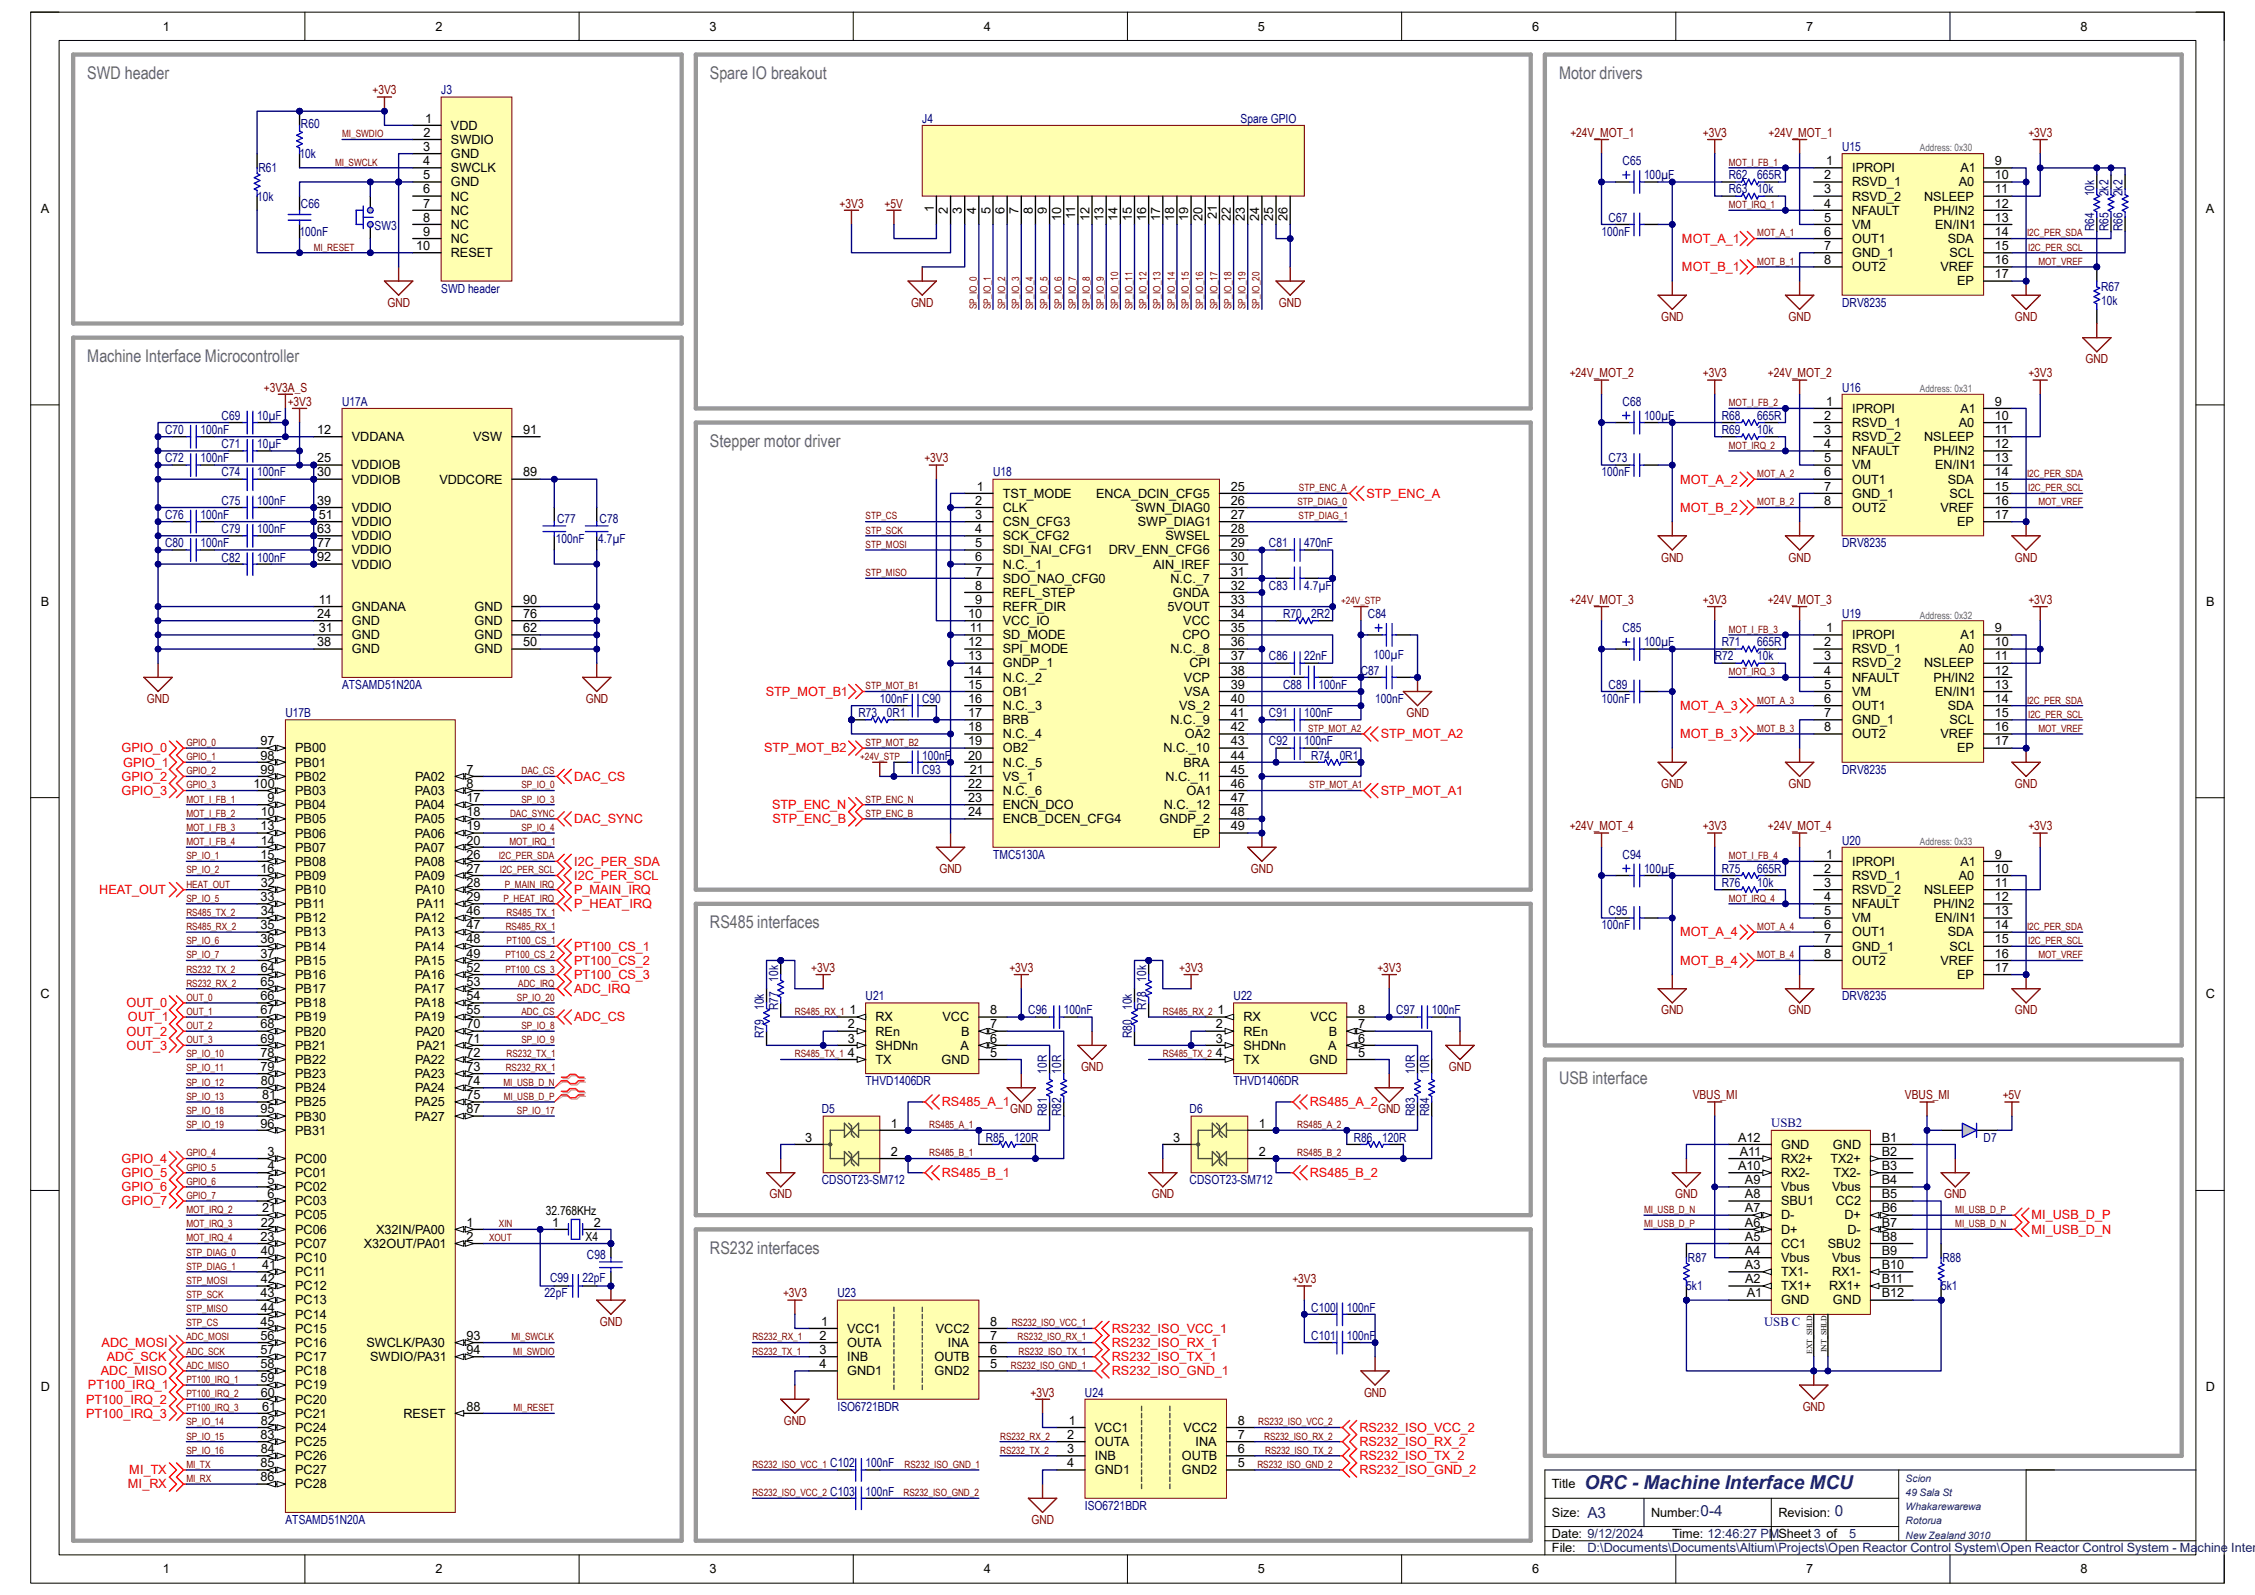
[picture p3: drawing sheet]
<svg xmlns="http://www.w3.org/2000/svg" width="420mm" height="297mm" viewBox="0 0 420 297" stroke-linecap="round" stroke-linejoin="round" font-family="sans-serif">
<defs><g id="words">
<text font-size="3.6" fill="#073763" x="295.1" y="277.2">ORC - Machine Interface MCU</text>
<g font-size="3.3" fill="#666">
<text x="16.3" y="14.7">SWD header</text>
<text x="132.2" y="14.7">Spare IO breakout</text>
<text x="290.4" y="14.7">Motor drivers</text>
<text x="16.3" y="67.4">Machine Interface Microcontroller</text>
<text x="132.2" y="83.3">Stepper motor driver</text>
<text x="132.2" y="172.9">RS485 interfaces</text>
<text x="290.4" y="201.9">USB interface</text>
<text x="132.2" y="233.5">RS232 interfaces</text>
</g>
<g font-size="2.8" fill="#073763">
<text x="295.7" y="282.6">A3</text>
<text x="316.7" y="282.4">0-4</text>
<text x="341.8" y="282.4">0</text>
</g>
<g font-size="2.4">
<text x="30.4" y="5.7">1</text>
<text x="81.1" y="5.7">2</text>
<text x="132.2" y="5.7">3</text>
<text x="183.3" y="5.7">4</text>
<text x="234.3" y="5.7">5</text>
<text x="285.4" y="5.7">6</text>
<text x="336.4" y="5.7">7</text>
<text x="387.5" y="5.7">8</text>
<text x="79.2" y="22.8">1</text>
<text x="78.8" y="28.1">3</text>
<text x="78.9" y="25.5">2</text>
<text x="84" y="24.2">VDD</text>
<text x="84" y="26.8">SWDIO</text>
<text x="84" y="29.4">GND</text>
<text x="78.8" y="30.7">4</text>
<text x="78.8" y="33.4">5</text>
<text x="84" y="32">SWCLK</text>
<text x="84" y="34.7">GND</text>
<text x="339.8" y="33.4">2</text>
<text x="340.1" y="30.7">1</text>
<text x="344.9" y="32">IPROPI</text>
<text x="344.9" y="34.7">RSVD_1</text>
<text x="364.8" y="34.7">A0</text>
<text x="365.1" y="32">A1</text>
<text x="371.6" y="33.4">10</text>
<text x="371.6" y="30.7">9</text>
<text x="7.6" y="39.6">A</text>
<text x="78.8" y="36">6</text>
<text x="78.8" y="38.7">7</text>
<text x="78.8" y="41.3">8</text>
<text x="84" y="37.3">NC</text>
<text x="84" y="40">NC</text>
<text x="173.9" y="39.5" transform="rotate(-90 173.9 39.5)">1</text>
<text x="176.5" y="39.8" transform="rotate(-90 176.5 39.8)">2</text>
<text x="179.2" y="39.8" transform="rotate(-90 179.2 39.8)">3</text>
<text x="181.8" y="39.8" transform="rotate(-90 181.8 39.8)">4</text>
<text x="184.4" y="39.8" transform="rotate(-90 184.4 39.8)">5</text>
<text x="187.1" y="39.8" transform="rotate(-90 187.1 39.8)">6</text>
<text x="189.7" y="39.8" transform="rotate(-90 189.7 39.8)">7</text>
<text x="192.4" y="39.8" transform="rotate(-90 192.4 39.8)">8</text>
<text x="195" y="39.8" transform="rotate(-90 195 39.8)">9</text>
<text x="197.6" y="41.1" transform="rotate(-90 197.6 41.1)">10</text>
<text x="200.2" y="40.8" transform="rotate(-90 200.2 40.8)">11</text>
<text x="202.9" y="41.1" transform="rotate(-90 202.9 41.1)">12</text>
<text x="205.5" y="41.1" transform="rotate(-90 205.5 41.1)">13</text>
<text x="208.2" y="41.1" transform="rotate(-90 208.2 41.1)">14</text>
<text x="210.8" y="41.1" transform="rotate(-90 210.8 41.1)">15</text>
<text x="213.4" y="41.1" transform="rotate(-90 213.4 41.1)">16</text>
<text x="216.1" y="41.1" transform="rotate(-90 216.1 41.1)">17</text>
<text x="218.7" y="41.1" transform="rotate(-90 218.7 41.1)">18</text>
<text x="221.3" y="41.1" transform="rotate(-90 221.3 41.1)">19</text>
<text x="224" y="41.1" transform="rotate(-90 224 41.1)">20</text>
<text x="226.6" y="40.8" transform="rotate(-90 226.6 40.8)">21</text>
<text x="229.2" y="41.1" transform="rotate(-90 229.2 41.1)">22</text>
<text x="231.9" y="41.1" transform="rotate(-90 231.9 41.1)">23</text>
<text x="234.5" y="41.1" transform="rotate(-90 234.5 41.1)">24</text>
<text x="237.2" y="41.1" transform="rotate(-90 237.2 41.1)">25</text>
<text x="239.8" y="41.1" transform="rotate(-90 239.8 41.1)">26</text>
<text x="339.8" y="36">3</text>
<text x="339.8" y="38.7">4</text>
<text x="339.8" y="41.3">5</text>
<text x="344.9" y="37.3">RSVD_2</text>
<text x="344.9" y="40">NFAULT</text>
<text x="358.4" y="37.3">NSLEEP</text>
<text x="360.1" y="40">PH/IN2</text>
<text x="371.6" y="38.7">12</text>
<text x="371.6" y="36">11</text>
<text x="371.6" y="41.3">13</text>
<text x="410.8" y="39.6">A</text>
<text x="77.5" y="46.6">10</text>
<text x="78.8" y="43.9">9</text>
<text x="84" y="42.6">NC</text>
<text x="84" y="45.3">NC</text>
<text x="84" y="47.9">RESET</text>
<text x="339.8" y="43.9">6</text>
<text x="339.8" y="46.6">7</text>
<text x="344.9" y="42.6">VM</text>
<text x="344.9" y="45.3">OUT1</text>
<text x="344.9" y="47.9">GND_1</text>
<text x="360.4" y="42.6">EN/IN1</text>
<text x="362.8" y="45.3">SDA</text>
<text x="363.1" y="47.9">SCL</text>
<text x="371.6" y="46.6">15</text>
<text x="371.6" y="43.9">14</text>
<text x="339.8" y="49.2">8</text>
<text x="344.9" y="50.5">OUT2</text>
<text x="361.4" y="50.5">VREF</text>
<text x="364.5" y="53.1">EP</text>
<text x="371.6" y="51.8">17</text>
<text x="371.6" y="49.2">16</text>
<text x="340.1" y="75.6">1</text>
<text x="344.9" y="76.9">IPROPI</text>
<text x="365.1" y="76.9">A1</text>
<text x="371.6" y="75.6">9</text>
<text x="59.1" y="80.8">12</text>
<text x="65.5" y="82.1">VDDANA</text>
<text x="88.1" y="82.1">VSW</text>
<text x="97.5" y="80.8">91</text>
<text x="339.8" y="78.2">2</text>
<text x="339.8" y="80.8">3</text>
<text x="339.8" y="83.4">4</text>
<text x="344.9" y="79.5">RSVD_1</text>
<text x="344.9" y="82.1">RSVD_2</text>
<text x="358.4" y="82.1">NSLEEP</text>
<text x="364.8" y="79.5">A0</text>
<text x="371.6" y="83.4">12</text>
<text x="371.6" y="80.8">11</text>
<text x="371.6" y="78.2">10</text>
<text x="59.1" y="86.1">25</text>
<text x="59.1" y="88.7">30</text>
<text x="65.5" y="87.4">VDDIOB</text>
<text x="97.5" y="88.7">89</text>
<text x="339.8" y="86.1">5</text>
<text x="339.8" y="88.7">6</text>
<text x="344.9" y="84.8">NFAULT</text>
<text x="344.9" y="87.4">VM</text>
<text x="360.1" y="84.8">PH/IN2</text>
<text x="360.4" y="87.4">EN/IN1</text>
<text x="371.6" y="88.7">14</text>
<text x="371.6" y="86.1">13</text>
<text x="59.1" y="94">39</text>
<text x="65.5" y="90">VDDIOB</text>
<text x="65.5" y="95.3">VDDIO</text>
<text x="81.8" y="90">VDDCORE</text>
<text x="181.7" y="94">2</text>
<text x="181.9" y="91.4">1</text>
<text x="186.8" y="92.7">TST_MODE</text>
<text x="186.8" y="95.3">CLK</text>
<text x="204.1" y="92.7">ENCA_DCIN_CFG5</text>
<text x="211.5" y="95.3">SWN_DIAG0</text>
<text x="229.2" y="94">26</text>
<text x="229.2" y="91.4">25</text>
<text x="339.8" y="91.4">7</text>
<text x="339.8" y="94">8</text>
<text x="344.9" y="90">OUT1</text>
<text x="344.9" y="92.7">GND_1</text>
<text x="344.9" y="95.3">OUT2</text>
<text x="361.4" y="95.3">VREF</text>
<text x="362.8" y="90">SDA</text>
<text x="363.1" y="92.7">SCL</text>
<text x="371.6" y="94">16</text>
<text x="371.6" y="91.4">15</text>
<text x="59.1" y="99.3">63</text>
<text x="59.1" y="101.9">77</text>
<text x="59.4" y="96.6">51</text>
<text x="65.5" y="98">VDDIO</text>
<text x="65.5" y="100.6">VDDIO</text>
<text x="181.6" y="96.6">3</text>
<text x="181.6" y="101.9">5</text>
<text x="181.7" y="99.3">4</text>
<text x="186.8" y="98">CSN_CFG3</text>
<text x="186.8" y="100.6">SCK_CFG2</text>
<text x="211.9" y="98">SWP_DIAG1</text>
<text x="217.1" y="100.6">SWSEL</text>
<text x="229.2" y="101.9">29</text>
<text x="229.2" y="99.3">28</text>
<text x="229.2" y="96.6">27</text>
<text x="364.5" y="98">EP</text>
<text x="371.6" y="96.6">17</text>
<text x="59.1" y="104.5">92</text>
<text x="65.5" y="103.2">VDDIO</text>
<text x="65.5" y="105.9">VDDIO</text>
<text x="181.6" y="104.5">6</text>
<text x="181.6" y="107.2">7</text>
<text x="186.8" y="103.2">SDI_NAI_CFG1</text>
<text x="186.8" y="105.9">N.C._1</text>
<text x="206.5" y="103.2">DRV_ENN_CFG6</text>
<text x="214.8" y="105.9">AIN_IREF</text>
<text x="229.2" y="107.2">31</text>
<text x="229.2" y="104.5">30</text>
<text x="7.6" y="112.8">B</text>
<text x="59.4" y="112.4">11</text>
<text x="65.5" y="113.7">GNDANA</text>
<text x="88.3" y="113.7">GND</text>
<text x="97.5" y="112.4">90</text>
<text x="181.6" y="109.8">8</text>
<text x="181.6" y="112.4">9</text>
<text x="186.8" y="108.5">SDO_NAO_CFG0</text>
<text x="186.8" y="111.1">REFL_STEP</text>
<text x="186.8" y="113.7">REFR_DIR</text>
<text x="217.5" y="113.7">5VOUT</text>
<text x="218" y="108.5">N.C._7</text>
<text x="218.4" y="111.1">GNDA</text>
<text x="229.2" y="112.4">33</text>
<text x="229.2" y="109.8">32</text>
<text x="410.9" y="112.8">B</text>
<text x="59.1" y="115.1">24</text>
<text x="59.4" y="117.7">31</text>
<text x="65.5" y="116.4">GND</text>
<text x="65.5" y="119">GND</text>
<text x="88.3" y="119">GND</text>
<text x="88.3" y="116.4">GND</text>
<text x="97.5" y="117.7">62</text>
<text x="97.5" y="115.1">76</text>
<text x="180.3" y="115.1">10</text>
<text x="180.6" y="117.7">11</text>
<text x="186.8" y="116.4">VCC_IO</text>
<text x="186.8" y="119">SD_MODE</text>
<text x="220.3" y="119">CPO</text>
<text x="220.4" y="116.4">VCC</text>
<text x="229.2" y="117.7">35</text>
<text x="229.2" y="115.1">34</text>
<text x="340.1" y="117.7">1</text>
<text x="344.9" y="119">IPROPI</text>
<text x="365.1" y="119">A1</text>
<text x="371.6" y="117.7">9</text>
<text x="59.1" y="120.4">38</text>
<text x="65.5" y="121.7">GND</text>
<text x="88.3" y="121.7">GND</text>
<text x="97.5" y="120.4">50</text>
<text x="180.3" y="123">13</text>
<text x="180.3" y="120.4">12</text>
<text x="180.3" y="125.6">14</text>
<text x="186.8" y="121.7">SPI_MODE</text>
<text x="186.8" y="124.3">GNDP_1</text>
<text x="218" y="121.7">N.C._8</text>
<text x="221.5" y="124.3">CPI</text>
<text x="229.2" y="120.4">36</text>
<text x="229.2" y="125.6">38</text>
<text x="229.2" y="123">37</text>
<text x="339.8" y="120.4">2</text>
<text x="339.8" y="123">3</text>
<text x="339.8" y="125.6">4</text>
<text x="344.9" y="121.7">RSVD_1</text>
<text x="344.9" y="124.3">RSVD_2</text>
<text x="358.4" y="124.3">NSLEEP</text>
<text x="364.8" y="121.7">A0</text>
<text x="371.6" y="125.6">12</text>
<text x="371.6" y="123">11</text>
<text x="371.6" y="120.4">10</text>
<text x="180.3" y="128.3">15</text>
<text x="180.3" y="130.9">16</text>
<text x="186.8" y="127">N.C._2</text>
<text x="186.8" y="129.6">OB1</text>
<text x="220.5" y="127">VCP</text>
<text x="220.6" y="129.6">VSA</text>
<text x="229.2" y="130.9">40</text>
<text x="229.2" y="128.3">39</text>
<text x="339.8" y="128.3">5</text>
<text x="339.8" y="130.9">6</text>
<text x="344.9" y="127">NFAULT</text>
<text x="344.9" y="129.6">VM</text>
<text x="360.1" y="127">PH/IN2</text>
<text x="360.4" y="129.6">EN/IN1</text>
<text x="371.6" y="130.9">14</text>
<text x="371.6" y="128.3">13</text>
<text x="180.3" y="133.5">17</text>
<text x="180.3" y="136.2">18</text>
<text x="186.8" y="132.2">N.C._3</text>
<text x="186.8" y="134.8">BRB</text>
<text x="186.8" y="137.5">N.C._4</text>
<text x="218" y="134.8">N.C._9</text>
<text x="219.6" y="132.2">VS_2</text>
<text x="220.7" y="137.5">OA2</text>
<text x="229.2" y="136.2">42</text>
<text x="229.2" y="133.5">41</text>
<text x="339.8" y="133.5">7</text>
<text x="339.8" y="136.2">8</text>
<text x="344.9" y="132.2">OUT1</text>
<text x="344.9" y="134.8">GND_1</text>
<text x="344.9" y="137.5">OUT2</text>
<text x="361.4" y="137.5">VREF</text>
<text x="362.8" y="132.2">SDA</text>
<text x="363.1" y="134.8">SCL</text>
<text x="371.6" y="136.2">16</text>
<text x="371.6" y="133.5">15</text>
<text x="48.5" y="138.8">97</text>
<text x="48.5" y="141.4">98</text>
<text x="55" y="140.1">PB00</text>
<text x="55" y="142.7">PB01</text>
<text x="180.3" y="138.8">19</text>
<text x="180.3" y="141.4">20</text>
<text x="186.8" y="140.1">OB2</text>
<text x="186.8" y="142.7">N.C._5</text>
<text x="216.7" y="140.1">N.C._10</text>
<text x="220.4" y="142.7">BRA</text>
<text x="229.2" y="141.4">44</text>
<text x="229.2" y="138.8">43</text>
<text x="364.5" y="140.1">EP</text>
<text x="371.6" y="138.8">17</text>
<text x="47.2" y="146.7">100</text>
<text x="48.5" y="144.1">99</text>
<text x="49.8" y="149.4">9</text>
<text x="55" y="145.4">PB02</text>
<text x="55" y="148">PB03</text>
<text x="77.3" y="148">PA03</text>
<text x="77.3" y="145.4">PA02</text>
<text x="86.9" y="144.1">7</text>
<text x="86.9" y="146.7">8</text>
<text x="86.9" y="149.4">17</text>
<text x="180.3" y="149.4">23</text>
<text x="180.3" y="146.7">22</text>
<text x="180.6" y="144.1">21</text>
<text x="186.8" y="145.4">VS_1</text>
<text x="186.8" y="148">N.C._6</text>
<text x="217" y="145.4">N.C._11</text>
<text x="221" y="148">OA1</text>
<text x="229.2" y="149.4">47</text>
<text x="229.2" y="146.7">46</text>
<text x="229.2" y="144.1">45</text>
<text x="48.5" y="154.6">13</text>
<text x="48.6" y="152">10</text>
<text x="55" y="150.7">PB04</text>
<text x="55" y="153.3">PB05</text>
<text x="55" y="156">PB06</text>
<text x="77.3" y="153.3">PA05</text>
<text x="77.3" y="156">PA06</text>
<text x="77.3" y="150.7">PA04</text>
<text x="86.9" y="152">18</text>
<text x="86.9" y="154.6">19</text>
<text x="180.3" y="152">24</text>
<text x="186.8" y="150.7">ENCN_DCO</text>
<text x="186.8" y="153.3">ENCB_DCEN_CFG4</text>
<text x="215.9" y="153.3">GNDP_2</text>
<text x="216.7" y="150.7">N.C._12</text>
<text x="222.2" y="156">EP</text>
<text x="229.2" y="154.6">49</text>
<text x="229.2" y="152">48</text>
<text x="48.5" y="159.9">15</text>
<text x="48.6" y="157.3">14</text>
<text x="55" y="158.6">PB07</text>
<text x="55" y="161.2">PB08</text>
<text x="77.3" y="158.6">PA07</text>
<text x="77.3" y="161.2">PA08</text>
<text x="86.9" y="157.3">20</text>
<text x="86.9" y="159.9">26</text>
<text x="340.1" y="159.9">1</text>
<text x="344.9" y="161.2">IPROPI</text>
<text x="365.1" y="161.2">A1</text>
<text x="371.6" y="159.9">9</text>
<text x="48.5" y="162.5">16</text>
<text x="48.5" y="167.8">33</text>
<text x="48.6" y="165.1">32</text>
<text x="55" y="163.8">PB09</text>
<text x="55" y="166.5">PB10</text>
<text x="77.3" y="163.8">PA09</text>
<text x="77.3" y="166.5">PA10</text>
<text x="86.9" y="162.5">27</text>
<text x="86.9" y="165.1">28</text>
<text x="86.9" y="167.8">29</text>
<text x="339.8" y="162.5">2</text>
<text x="339.8" y="165.1">3</text>
<text x="339.8" y="167.8">4</text>
<text x="344.9" y="163.8">RSVD_1</text>
<text x="344.9" y="166.5">RSVD_2</text>
<text x="358.4" y="166.5">NSLEEP</text>
<text x="364.8" y="163.8">A0</text>
<text x="371.6" y="167.8">12</text>
<text x="371.6" y="165.1">11</text>
<text x="371.6" y="162.5">10</text>
<text x="48.5" y="173.1">35</text>
<text x="48.6" y="170.4">34</text>
<text x="55" y="169.1">PB11</text>
<text x="55" y="171.7">PB12</text>
<text x="77.3" y="171.7">PA12</text>
<text x="77.6" y="169.1">PA11</text>
<text x="86.9" y="170.4">46</text>
<text x="86.9" y="173.1">47</text>
<text x="339.8" y="170.4">5</text>
<text x="339.8" y="173.1">6</text>
<text x="344.9" y="169.1">NFAULT</text>
<text x="344.9" y="171.7">VM</text>
<text x="360.1" y="169.1">PH/IN2</text>
<text x="360.4" y="171.7">EN/IN1</text>
<text x="371.6" y="173.1">14</text>
<text x="371.6" y="170.4">13</text>
<text x="48.5" y="175.7">36</text>
<text x="48.5" y="178.4">37</text>
<text x="55" y="174.4">PB13</text>
<text x="55" y="177">PB14</text>
<text x="55" y="179.7">PB15</text>
<text x="77.3" y="174.4">PA13</text>
<text x="77.3" y="179.7">PA15</text>
<text x="77.3" y="177">PA14</text>
<text x="86.9" y="175.7">48</text>
<text x="86.9" y="178.4">49</text>
<text x="339.8" y="175.7">7</text>
<text x="339.8" y="178.4">8</text>
<text x="344.9" y="174.4">OUT1</text>
<text x="344.9" y="177">GND_1</text>
<text x="344.9" y="179.7">OUT2</text>
<text x="361.4" y="179.7">VREF</text>
<text x="362.8" y="174.4">SDA</text>
<text x="363.1" y="177">SCL</text>
<text x="371.6" y="178.4">16</text>
<text x="371.6" y="175.7">15</text>
<text x="7.5" y="185.9">C</text>
<text x="48.5" y="183.6">65</text>
<text x="48.6" y="181">64</text>
<text x="55" y="182.3">PB16</text>
<text x="55" y="184.9">PB17</text>
<text x="77.3" y="182.3">PA16</text>
<text x="77.3" y="184.9">PA17</text>
<text x="86.9" y="181">52</text>
<text x="86.9" y="183.6">53</text>
<text x="364.5" y="182.3">EP</text>
<text x="371.6" y="181">17</text>
<text x="410.8" y="185.9">C</text>
<text x="48.5" y="186.2">66</text>
<text x="48.5" y="188.9">67</text>
<text x="48.5" y="191.5">68</text>
<text x="55" y="187.6">PB18</text>
<text x="55" y="190.2">PB19</text>
<text x="77.3" y="187.6">PA18</text>
<text x="77.3" y="190.2">PA19</text>
<text x="86.9" y="186.2">54</text>
<text x="86.9" y="188.9">55</text>
<text x="86.9" y="191.5">70</text>
<text x="157.9" y="191.5">2</text>
<text x="158.2" y="188.9">1</text>
<text x="163.1" y="190.2">RX</text>
<text x="175.6" y="190.2">VCC</text>
<text x="184.4" y="191.5">7</text>
<text x="184.4" y="188.9">8</text>
<text x="226.4" y="191.5">2</text>
<text x="226.7" y="188.9">1</text>
<text x="231.6" y="190.2">RX</text>
<text x="244.1" y="190.2">VCC</text>
<text x="252.9" y="191.5">7</text>
<text x="252.9" y="188.9">8</text>
<text x="48.5" y="194.1">69</text>
<text x="48.5" y="196.8">78</text>
<text x="55" y="192.8">PB20</text>
<text x="55" y="195.5">PB21</text>
<text x="77.3" y="192.8">PA20</text>
<text x="77.6" y="195.5">PA21</text>
<text x="86.9" y="194.1">71</text>
<text x="86.9" y="196.8">72</text>
<text x="157.9" y="194.1">3</text>
<text x="157.9" y="196.8">4</text>
<text x="163.1" y="192.8">REn</text>
<text x="163.1" y="195.5">SHDNn</text>
<text x="178.9" y="195.5">A</text>
<text x="179" y="192.8">B</text>
<text x="184.4" y="196.8">5</text>
<text x="184.4" y="194.1">6</text>
<text x="226.4" y="194.1">3</text>
<text x="226.4" y="196.8">4</text>
<text x="231.6" y="192.8">REn</text>
<text x="231.6" y="195.5">SHDNn</text>
<text x="247.4" y="195.5">A</text>
<text x="247.5" y="192.8">B</text>
<text x="252.9" y="196.8">5</text>
<text x="252.9" y="194.1">6</text>
<text x="48.5" y="199.4">79</text>
<text x="48.6" y="202.1">80</text>
<text x="55" y="198.1">PB22</text>
<text x="55" y="200.7">PB23</text>
<text x="55" y="203.4">PB24</text>
<text x="77.3" y="200.7">PA23</text>
<text x="77.3" y="198.1">PA22</text>
<text x="77.3" y="203.4">PA24</text>
<text x="86.9" y="199.4">73</text>
<text x="86.9" y="202.1">74</text>
<text x="163.1" y="198.1">TX</text>
<text x="175.3" y="198.1">GND</text>
<text x="231.6" y="198.1">TX</text>
<text x="243.9" y="198.1">GND</text>
<text x="48.5" y="207.3">95</text>
<text x="48.5" y="210">96</text>
<text x="48.9" y="204.7">81</text>
<text x="55" y="206">PB25</text>
<text x="55" y="208.7">PB30</text>
<text x="77.3" y="206">PA25</text>
<text x="77.3" y="208.7">PA27</text>
<text x="86.9" y="204.7">75</text>
<text x="86.9" y="207.3">87</text>
<text x="165.9" y="210">1</text>
<text x="234.5" y="210">1</text>
<text x="49.8" y="215.2">3</text>
<text x="55" y="211.3">PB31</text>
<text x="150" y="212.6">3</text>
<text x="165.9" y="215.2">2</text>
<text x="218.5" y="212.6">3</text>
<text x="234.5" y="215.2">2</text>
<text x="323.7" y="212.6">A12</text>
<text x="324" y="215.2">A11</text>
<text x="331.7" y="213.9">GND</text>
<text x="341.4" y="213.9">GND</text>
<text x="350.5" y="212.6">B1</text>
<text x="350.5" y="215.2">B2</text>
<text x="49.8" y="220.5">5</text>
<text x="49.9" y="217.9">4</text>
<text x="55" y="216.5">PC00</text>
<text x="55" y="219.2">PC01</text>
<text x="55" y="221.8">PC02</text>
<text x="323.7" y="217.9">A10</text>
<text x="325" y="220.5">A9</text>
<text x="331.7" y="221.8">Vbus</text>
<text x="331.7" y="219.2">RX2-</text>
<text x="331.7" y="216.5">RX2+</text>
<text x="340.9" y="216.5">TX2+</text>
<text x="341.2" y="221.8">Vbus</text>
<text x="341.5" y="219.2">TX2-</text>
<text x="350.5" y="217.9">B3</text>
<text x="350.5" y="220.5">B4</text>
<text x="48.9" y="225.8">21</text>
<text x="49.8" y="223.1">6</text>
<text x="55" y="224.5">PC03</text>
<text x="55" y="227.1">PC05</text>
<text x="325" y="225.8">A7</text>
<text x="325" y="223.1">A8</text>
<text x="331.7" y="227.1">D-</text>
<text x="331.7" y="224.5">SBU1</text>
<text x="341.9" y="224.5">CC2</text>
<text x="343.5" y="227.1">D+</text>
<text x="350.5" y="223.1">B5</text>
<text x="350.5" y="225.8">B6</text>
<text x="48.5" y="231.1">23</text>
<text x="48.6" y="228.4">22</text>
<text x="48.6" y="233.7">40</text>
<text x="55" y="229.7">PC06</text>
<text x="55" y="232.4">PC07</text>
<text x="67.8" y="232.4">X32OUT/PA01</text>
<text x="70.1" y="229.7">X32IN/PA00</text>
<text x="86.9" y="228.4">1</text>
<text x="86.9" y="231.1">2</text>
<text x="102.9" y="228.4">1</text>
<text x="110.6" y="228.4">2</text>
<text x="325" y="231.1">A5</text>
<text x="325" y="228.4">A6</text>
<text x="325" y="233.7">A4</text>
<text x="331.7" y="232.4">CC1</text>
<text x="331.7" y="229.7">D+</text>
<text x="340.4" y="232.4">SBU2</text>
<text x="344.1" y="229.7">D-</text>
<text x="350.5" y="233.7">B9</text>
<text x="350.5" y="228.4">B7</text>
<text x="350.5" y="231.1">B8</text>
<text x="48.6" y="239">42</text>
<text x="48.9" y="236.3">41</text>
<text x="55" y="235">PC10</text>
<text x="55" y="237.7">PC11</text>
<text x="325" y="236.3">A3</text>
<text x="325" y="239">A2</text>
<text x="331.7" y="237.7">TX1-</text>
<text x="331.7" y="235">Vbus</text>
<text x="341.2" y="235">Vbus</text>
<text x="341.2" y="237.7">RX1-</text>
<text x="350.5" y="236.3">B10</text>
<text x="350.5" y="239">B11</text>
<text x="48.5" y="241.6">43</text>
<text x="48.6" y="244.2">44</text>
<text x="55" y="240.3">PC12</text>
<text x="55" y="242.9">PC13</text>
<text x="55" y="245.5">PC14</text>
<text x="325.3" y="241.6">A1</text>
<text x="331.7" y="242.9">GND</text>
<text x="331.7" y="240.3">TX1+</text>
<text x="340.7" y="240.3">RX1+</text>
<text x="341.4" y="242.9">GND</text>
<text x="350.5" y="241.6">B12</text>
<text x="48.5" y="246.8">45</text>
<text x="48.5" y="249.5">56</text>
<text x="55" y="248.2">PC15</text>
<text x="55" y="250.8">PC16</text>
<text x="68.2" y="250.8">SWCLK/PA30</text>
<text x="86.9" y="249.5">93</text>
<text x="152.7" y="249.5">2</text>
<text x="153" y="246.8">1</text>
<text x="157.8" y="248.2">VCC1</text>
<text x="157.8" y="250.8">OUTA</text>
<text x="174.3" y="248.2">VCC2</text>
<text x="176.5" y="250.8">INA</text>
<text x="184.4" y="249.5">7</text>
<text x="184.4" y="246.8">8</text>
<text x="48.5" y="252.1">57</text>
<text x="48.5" y="254.8">58</text>
<text x="48.5" y="257.4">59</text>
<text x="55" y="253.4">PC17</text>
<text x="55" y="256.1">PC18</text>
<text x="69" y="253.4">SWDIO/PA31</text>
<text x="86.9" y="252.1">94</text>
<text x="152.7" y="252.1">3</text>
<text x="152.7" y="254.8">4</text>
<text x="157.8" y="253.4">INB</text>
<text x="157.8" y="256.1">GND1</text>
<text x="174" y="256.1">GND2</text>
<text x="174" y="253.4">OUTB</text>
<text x="184.4" y="254.8">5</text>
<text x="184.4" y="252.1">6</text>
<text x="7.6" y="259">D</text>
<text x="48.6" y="260.1">60</text>
<text x="48.9" y="262.7">61</text>
<text x="55" y="258.7">PC19</text>
<text x="55" y="261.4">PC20</text>
<text x="55" y="264">PC21</text>
<text x="75.1" y="264">RESET</text>
<text x="86.9" y="262.7">88</text>
<text x="410.8" y="259">D</text>
<text x="48.5" y="268">83</text>
<text x="48.6" y="265.3">82</text>
<text x="55" y="266.6">PC24</text>
<text x="55" y="269.3">PC25</text>
<text x="198.8" y="268">2</text>
<text x="199.1" y="265.3">1</text>
<text x="203.9" y="266.6">VCC1</text>
<text x="203.9" y="269.3">OUTA</text>
<text x="220.4" y="266.6">VCC2</text>
<text x="222.6" y="269.3">INA</text>
<text x="230.5" y="268">7</text>
<text x="230.5" y="265.3">8</text>
<text x="48.5" y="273.2">85</text>
<text x="48.5" y="275.8">86</text>
<text x="48.6" y="270.6">84</text>
<text x="55" y="271.9">PC26</text>
<text x="55" y="274.5">PC27</text>
<text x="198.8" y="270.6">3</text>
<text x="198.8" y="273.2">4</text>
<text x="203.9" y="271.9">INB</text>
<text x="203.9" y="274.5">GND1</text>
<text x="220.1" y="274.5">GND2</text>
<text x="220.1" y="271.9">OUTB</text>
<text x="230.5" y="273.2">5</text>
<text x="230.5" y="270.6">6</text>
<text x="55" y="277.2">PC28</text>
<text x="289.1" y="277.2">Title</text>
<text x="289.1" y="282.4">Size:</text>
<text x="289.1" y="286.4">Date: 9/12/2024</text>
<text x="307.5" y="282.4">Number:</text>
<text x="311.4" y="286.4">Time: 12:46:27 PMSheet 3 of</text>
<text x="331.2" y="282.4">Revision:</text>
<text x="30.4" y="293">1</text>
<text x="81.1" y="293">2</text>
<text x="132.2" y="293">3</text>
<text x="183.3" y="293">4</text>
<text x="234.3" y="293">5</text>
<text x="285.4" y="293">6</text>
<text x="289.1" y="289.1">File:</text>
<text x="336.4" y="293">7</text>
<text x="387.5" y="293">8</text>
</g>
<g font-size="2.4" fill="#f00">
<text x="313.3" y="45.3">MOT_A_1</text>
<text x="313.3" y="50.5">MOT_B_1</text>
<text x="254.5" y="92.7">STP_ENC_A</text>
<text x="312.9" y="90">MOT_A_2</text>
<text x="312.9" y="95.3">MOT_B_2</text>
<text x="142.6" y="129.6">STP_MOT_B1</text>
<text x="257.2" y="137.5">STP_MOT_A2</text>
<text x="312.9" y="132.2">MOT_A_3</text>
<text x="312.9" y="137.5">MOT_B_3</text>
<text x="22.6" y="140.1">GPIO_0</text>
<text x="22.9" y="142.7">GPIO_1</text>
<text x="142.3" y="140.1">STP_MOT_B2</text>
<text x="22.6" y="145.4">GPIO_2</text>
<text x="22.6" y="148">GPIO_3</text>
<text x="106.9" y="145.4">DAC_CS</text>
<text x="257.2" y="148">STP_MOT_A1</text>
<text x="106.9" y="153.3">DAC_SYNC</text>
<text x="143.8" y="150.7">STP_ENC_N</text>
<text x="143.9" y="153.3">STP_ENC_B</text>
<text x="106.9" y="161.2">I2C_PER_SDA</text>
<text x="18.5" y="166.5">HEAT_OUT</text>
<text x="106.9" y="163.8">I2C_PER_SCL</text>
<text x="106.9" y="166.5">P_MAIN_IRQ</text>
<text x="106.9" y="169.1">P_HEAT_IRQ</text>
<text x="106.9" y="177">PT100_CS_1</text>
<text x="106.9" y="179.7">PT100_CS_2</text>
<text x="312.9" y="174.4">MOT_A_4</text>
<text x="312.9" y="179.7">MOT_B_4</text>
<text x="106.9" y="184.9">ADC_IRQ</text>
<text x="106.9" y="182.3">PT100_CS_3</text>
<text x="23.5" y="187.6">OUT_0</text>
<text x="23.8" y="190.2">OUT_1</text>
<text x="106.9" y="190.2">ADC_CS</text>
<text x="23.5" y="192.8">OUT_2</text>
<text x="23.5" y="195.5">OUT_3</text>
<text x="175.4" y="206">RS485_A_1</text>
<text x="244" y="206">RS485_A_2</text>
<text x="22.6" y="216.5">GPIO_4</text>
<text x="22.6" y="219.2">GPIO_5</text>
<text x="22.6" y="221.8">GPIO_6</text>
<text x="175.4" y="219.2">RS485_B_1</text>
<text x="244" y="219.2">RS485_B_2</text>
<text x="22.6" y="224.5">GPIO_7</text>
<text x="378.4" y="227.1">MI_USB_D_P</text>
<text x="378.4" y="229.7">MI_USB_D_N</text>
<text x="18.9" y="250.8">ADC_MOSI</text>
<text x="207.1" y="248.2">RS232_ISO_VCC_1</text>
<text x="207.1" y="250.8">RS232_ISO_RX_1</text>
<text x="18.8" y="256.1">ADC_MISO</text>
<text x="19.9" y="253.4">ADC_SCK</text>
<text x="207.1" y="253.4">RS232_ISO_TX_1</text>
<text x="207.1" y="256.1">RS232_ISO_GND_1</text>
<text x="16" y="261.4">PT100_IRQ_2</text>
<text x="16" y="264">PT100_IRQ_3</text>
<text x="16.4" y="258.7">PT100_IRQ_1</text>
<text x="253.2" y="266.6">RS232_ISO_VCC_2</text>
<text x="253.2" y="269.3">RS232_ISO_RX_2</text>
<text x="24.1" y="274.5">MI_TX</text>
<text x="253.2" y="271.9">RS232_ISO_TX_2</text>
<text x="253.2" y="274.5">RS232_ISO_GND_2</text>
<text x="23.8" y="277.2">MI_RX</text>
</g>
<g font-size="2.4" fill="#000080">
<text x="329.9" y="209.9">USB2</text>
<text x="328.6" y="246.8">USB C</text>
</g>
<g font-size="2.4" fill="#073763">
<text x="344.4" y="286.4">5</text>
<text x="295.7" y="289.1">D:\Documents\Documents\Altium\Projects\Open Reactor Control System\Open Reactor Control System - Machine Interf</text>
</g>
<g font-size="2.3" fill="#800000">
<text x="69.4" y="17.6">+3V3</text>
<text x="292.5" y="25.5">+24V_MOT_1</text>
<text x="317.2" y="25.5">+3V3</text>
<text x="329.4" y="25.5">+24V_MOT_1</text>
<text x="377.8" y="25.5">+3V3</text>
<text x="156.4" y="38.7">+3V3</text>
<text x="164.8" y="38.7">+5V</text>
<text x="72.2" y="57.1">GND</text>
<text x="169.7" y="57.1">GND</text>
<text x="238.2" y="57.1">GND</text>
<text x="309.4" y="59.7">GND</text>
<text x="333.1" y="59.7">GND</text>
<text x="375.3" y="59.7">GND</text>
<text x="292.4" y="70.3">+24V_MOT_2</text>
<text x="317.2" y="70.3">+3V3</text>
<text x="329.3" y="70.3">+24V_MOT_2</text>
<text x="377.8" y="70.3">+3V3</text>
<text x="388.5" y="67.6">GND</text>
<text x="49.1" y="72.9">+3V3A_S</text>
<text x="53.6" y="75.6">+3V3</text>
<text x="172.2" y="86.1">+3V3</text>
<text x="309.4" y="104.6">GND</text>
<text x="333.1" y="104.6">GND</text>
<text x="375.3" y="104.6">GND</text>
<text x="292.4" y="112.4">+24V_MOT_3</text>
<text x="317.2" y="112.4">+3V3</text>
<text x="329.2" y="112.4">+24V_MOT_3</text>
<text x="377.8" y="112.4">+3V3</text>
<text x="27.3" y="130.9">GND</text>
<text x="109.1" y="130.9">GND</text>
<text x="262" y="133.6">GND</text>
<text x="309.4" y="146.7">GND</text>
<text x="333.1" y="146.7">GND</text>
<text x="375.3" y="146.7">GND</text>
<text x="292.4" y="154.6">+24V_MOT_4</text>
<text x="317.2" y="154.6">+3V3</text>
<text x="329.3" y="154.6">+24V_MOT_4</text>
<text x="377.8" y="154.6">+3V3</text>
<text x="175" y="162.5">GND</text>
<text x="233" y="162.5">GND</text>
<text x="151.1" y="181">+3V3</text>
<text x="188" y="181">+3V3</text>
<text x="219.6" y="181">+3V3</text>
<text x="256.5" y="181">+3V3</text>
<text x="309.4" y="188.9">GND</text>
<text x="333.1" y="188.9">GND</text>
<text x="375.3" y="188.9">GND</text>
<text x="201.3" y="199.4">GND</text>
<text x="269.8" y="199.4">GND</text>
<text x="188.1" y="207.3">GND</text>
<text x="256.7" y="207.3">GND</text>
<text x="315.3" y="204.7">VBUS_MI</text>
<text x="354.8" y="204.7">VBUS_MI</text>
<text x="373" y="204.7">+5V</text>
<text x="143.3" y="223.1">GND</text>
<text x="214.5" y="223.1">GND</text>
<text x="312" y="223.1">GND</text>
<text x="362.1" y="223.1">GND</text>
<text x="240.7" y="239">+3V3</text>
<text x="145.8" y="241.6">+3V3</text>
<text x="111.7" y="246.9">GND</text>
<text x="191.9" y="260.1">+3V3</text>
<text x="254" y="260.1">GND</text>
<text x="335.7" y="262.7">GND</text>
<text x="146" y="265.3">GND</text>
<text x="192.1" y="283.8">GND</text>
</g>
<g font-size="2.3" fill="#000080">
<text x="82.2" y="17.6">J3</text>
<text x="56" y="23.9">R60</text>
<text x="171.7" y="22.9">J4</text>
<text x="231" y="22.9">Spare GPIO</text>
<text x="55.8" y="29.4">10k</text>
<text x="343.1" y="28.1">U15</text>
<text x="48.1" y="32.1">R61</text>
<text x="302.2" y="30.7">C65</text>
<text x="306.2" y="33.4">100µF</text>
<text x="322" y="33.4">R62</text>
<text x="327.3" y="33.4">665R</text>
<text x="47.9" y="37.3">10k</text>
<text x="56" y="38.7">C66</text>
<text x="299.6" y="41.3">C67</text>
<text x="322" y="36">R63</text>
<text x="327.3" y="36">10k</text>
<text x="390" y="36.5" transform="rotate(-90 390 36.5)">10k</text>
<text x="392.7" y="36.5" transform="rotate(-90 392.7 36.5)">2k2</text>
<text x="395.3" y="36.5" transform="rotate(-90 395.3 36.5)">2k2</text>
<text x="55.8" y="43.9">100nF</text>
<text x="69.8" y="42.9">SW3</text>
<text x="298.3" y="43.9">100nF</text>
<text x="390" y="43.1" transform="rotate(-90 390 43.1)">R64</text>
<text x="392.7" y="43.1" transform="rotate(-90 392.7 43.1)">R65</text>
<text x="395.3" y="43.1" transform="rotate(-90 395.3 43.1)">R66</text>
<text x="82.2" y="54.5">SWD header</text>
<text x="343.1" y="57.1">DRV8235</text>
<text x="391.3" y="56.9">10k</text>
<text x="391.3" y="54.2">R67</text>
<text x="63.7" y="75.6">U17A</text>
<text x="302.2" y="75.6">C68</text>
<text x="343.1" y="72.9">U16</text>
<text x="30.7" y="80.8">C70</text>
<text x="37.3" y="80.8">100nF</text>
<text x="41.3" y="78.2">C69</text>
<text x="41.3" y="83.5">C71</text>
<text x="47.9" y="78.2">10µF</text>
<text x="47.9" y="83.5">10µF</text>
<text x="306.2" y="78.2">100µF</text>
<text x="320.7" y="80.8">R69</text>
<text x="320.7" y="78.2">R68</text>
<text x="327.3" y="80.8">10k</text>
<text x="327.3" y="78.2">665R</text>
<text x="30.7" y="86.1">C72</text>
<text x="37.3" y="86.1">100nF</text>
<text x="41.3" y="88.7">C74</text>
<text x="47.9" y="88.7">100nF</text>
<text x="185" y="88.7">U18</text>
<text x="298.3" y="88.7">100nF</text>
<text x="299.6" y="86.1">C73</text>
<text x="41.3" y="94">C75</text>
<text x="47.9" y="94">100nF</text>
<text x="30.7" y="96.6">C76</text>
<text x="30.7" y="101.9">C80</text>
<text x="37.3" y="96.6">100nF</text>
<text x="37.3" y="101.9">100nF</text>
<text x="41.3" y="99.3">C79</text>
<text x="47.9" y="99.3">100nF</text>
<text x="103.5" y="101.1">100nF</text>
<text x="103.8" y="97.5">C77</text>
<text x="111.4" y="101.1">4.7µF</text>
<text x="111.7" y="97.5">C78</text>
<text x="236.3" y="101.9">C81</text>
<text x="242.9" y="101.9">470nF</text>
<text x="343.1" y="101.9">DRV8235</text>
<text x="41.3" y="104.6">C82</text>
<text x="47.9" y="104.6">100nF</text>
<text x="236.3" y="109.8">C83</text>
<text x="242.9" y="109.8">4.7µF</text>
<text x="239" y="115.1">R70</text>
<text x="244.2" y="115.1">2R2</text>
<text x="254.8" y="115.1">C84</text>
<text x="302.2" y="117.7">C85</text>
<text x="343.1" y="115.1">U19</text>
<text x="236.3" y="123">C86</text>
<text x="242.9" y="123">22nF</text>
<text x="253.4" y="125.6">C87</text>
<text x="255.8" y="122.7">100µF</text>
<text x="306.2" y="120.4">100µF</text>
<text x="319.4" y="123">R72</text>
<text x="320.7" y="120.4">R71</text>
<text x="327.3" y="123">10k</text>
<text x="327.3" y="120.4">665R</text>
<text x="63.7" y="128.3">ATSAMD51N20A</text>
<text x="163.9" y="130.9">100nF</text>
<text x="171.7" y="130.9">C90</text>
<text x="239" y="128.3">C88</text>
<text x="245.6" y="128.3">100nF</text>
<text x="256.1" y="130.9">100nF</text>
<text x="298.3" y="130.9">100nF</text>
<text x="299.6" y="128.3">C89</text>
<text x="53.2" y="133.6">U17B</text>
<text x="159.9" y="133.6">R73</text>
<text x="165.2" y="133.6">0R1</text>
<text x="236.3" y="133.6">C91</text>
<text x="242.9" y="133.6">100nF</text>
<text x="171.7" y="141.4">100nF</text>
<text x="236.3" y="138.8">C92</text>
<text x="242.9" y="138.8">100nF</text>
<text x="244.2" y="141.4">R74</text>
<text x="249.5" y="141.4">0R1</text>
<text x="171.7" y="144.1">C93</text>
<text x="343.1" y="144.1">DRV8235</text>
<text x="185" y="159.9">TMC5130A</text>
<text x="302.2" y="159.9">C94</text>
<text x="343.1" y="157.3">U20</text>
<text x="306.2" y="162.5">100µF</text>
<text x="320.7" y="165.2">R76</text>
<text x="320.7" y="162.5">R75</text>
<text x="327.3" y="165.2">10k</text>
<text x="327.3" y="162.5">665R</text>
<text x="298.3" y="173.1">100nF</text>
<text x="299.6" y="170.4">C95</text>
<text x="144.9" y="182.8" transform="rotate(-90 144.9 182.8)">10k</text>
<text x="213.4" y="182.8" transform="rotate(-90 213.4 182.8)">10k</text>
<text x="142.3" y="188" transform="rotate(-90 142.3 188)">10k</text>
<text x="144.9" y="188" transform="rotate(-90 144.9 188)">R77</text>
<text x="161.2" y="186.3">U21</text>
<text x="191.5" y="188.9">C96</text>
<text x="198.1" y="188.9">100nF</text>
<text x="210.8" y="188" transform="rotate(-90 210.8 188)">10k</text>
<text x="213.4" y="188" transform="rotate(-90 213.4 188)">R78</text>
<text x="229.7" y="186.3">U22</text>
<text x="260.1" y="188.9">C97</text>
<text x="266.7" y="188.9">100nF</text>
<text x="343.1" y="186.3">DRV8235</text>
<text x="142.3" y="193.3" transform="rotate(-90 142.3 193.3)">R79</text>
<text x="210.8" y="193.3" transform="rotate(-90 210.8 193.3)">R80</text>
<text x="161.2" y="202.1">THVD1406DR</text>
<text x="195" y="199.9" transform="rotate(-90 195 199.9)">10R</text>
<text x="197.6" y="199.9" transform="rotate(-90 197.6 199.9)">10R</text>
<text x="229.7" y="202.1">THVD1406DR</text>
<text x="263.5" y="199.9" transform="rotate(-90 263.5 199.9)">10R</text>
<text x="266.2" y="199.9" transform="rotate(-90 266.2 199.9)">10R</text>
<text x="153" y="207.3">D5</text>
<text x="195" y="207.8" transform="rotate(-90 195 207.8)">R81</text>
<text x="197.6" y="207.8" transform="rotate(-90 197.6 207.8)">R82</text>
<text x="221.6" y="207.3">D6</text>
<text x="263.5" y="207.8" transform="rotate(-90 263.5 207.8)">R83</text>
<text x="266.2" y="207.8" transform="rotate(-90 266.2 207.8)">R84</text>
<text x="183.6" y="212.6">R85</text>
<text x="188.9" y="212.6">120R</text>
<text x="252.1" y="212.6">R86</text>
<text x="257.4" y="212.6">120R</text>
<text x="369.4" y="212.6">D7</text>
<text x="153" y="220.5">CDSOT23-SM712</text>
<text x="221.6" y="220.5">CDSOT23-SM712</text>
<text x="102.4" y="238.7">C99</text>
<text x="108.5" y="238.7">22pF</text>
<text x="109.3" y="234.5">C98</text>
<text x="314.4" y="235">R87</text>
<text x="361.8" y="235">R88</text>
<text x="101.4" y="241.6">22pF</text>
<text x="156" y="241.6">U23</text>
<text x="244.2" y="244.2">C100</text>
<text x="250.8" y="244.2">100nF</text>
<text x="314.1" y="240.3">5k1</text>
<text x="361.5" y="240.3">5k1</text>
<text x="244.2" y="249.5">C101</text>
<text x="250.8" y="249.5">100nF</text>
<text x="156" y="262.7">ISO6721BDR</text>
<text x="202.1" y="260.1">U24</text>
<text x="154.6" y="273.2">C102</text>
<text x="161.2" y="273.2">100nF</text>
<text x="154.6" y="278.5">C103</text>
<text x="161.2" y="278.5">100nF</text>
<text x="202.1" y="281.1">ISO6721BDR</text>
<text x="53.2" y="283.8">ATSAMD51N20A</text>
</g>
<g font-size="2.3">
<text x="101.6" y="226.3">32.768KHz</text>
<text x="109.1" y="231.1">X4</text>
</g>
<g font-size="1.9" fill="#800000">
<text x="63.7" y="25.6">MI_SWDIO</text>
<text x="62.4" y="30.9">MI_SWCLK</text>
<text x="322" y="30.9">MOT_I_FB_1</text>
<text x="322" y="38.8">MOT_IRQ_1</text>
<text x="58.4" y="46.7">MI_RESET</text>
<text x="327.3" y="44">MOT_A_1</text>
<text x="377.5" y="44">I2C_PER_SDA</text>
<text x="377.7" y="46.7">I2C_PER_SCL</text>
<text x="327.3" y="49.3">MOT_B_1</text>
<text x="379.6" y="49.3">MOT_VREF</text>
<text x="181.9" y="57.6" transform="rotate(-90 181.9 57.6)">SP_IO_0</text>
<text x="184.5" y="57.6" transform="rotate(-90 184.5 57.6)">SP_IO_1</text>
<text x="187.2" y="57.6" transform="rotate(-90 187.2 57.6)">SP_IO_2</text>
<text x="189.8" y="57.6" transform="rotate(-90 189.8 57.6)">SP_IO_3</text>
<text x="192.4" y="57.6" transform="rotate(-90 192.4 57.6)">SP_IO_4</text>
<text x="195.1" y="57.6" transform="rotate(-90 195.1 57.6)">SP_IO_5</text>
<text x="197.7" y="57.6" transform="rotate(-90 197.7 57.6)">SP_IO_6</text>
<text x="200.4" y="57.6" transform="rotate(-90 200.4 57.6)">SP_IO_7</text>
<text x="203" y="57.6" transform="rotate(-90 203 57.6)">SP_IO_8</text>
<text x="205.6" y="57.6" transform="rotate(-90 205.6 57.6)">SP_IO_9</text>
<text x="208.3" y="57.6" transform="rotate(-90 208.3 57.6)">SP_IO_10</text>
<text x="210.9" y="57.6" transform="rotate(-90 210.9 57.6)">SP_IO_11</text>
<text x="213.5" y="57.6" transform="rotate(-90 213.5 57.6)">SP_IO_12</text>
<text x="216.2" y="57.6" transform="rotate(-90 216.2 57.6)">SP_IO_13</text>
<text x="218.8" y="57.6" transform="rotate(-90 218.8 57.6)">SP_IO_14</text>
<text x="221.4" y="57.6" transform="rotate(-90 221.4 57.6)">SP_IO_15</text>
<text x="224.1" y="57.6" transform="rotate(-90 224.1 57.6)">SP_IO_16</text>
<text x="226.7" y="57.6" transform="rotate(-90 226.7 57.6)">SP_IO_17</text>
<text x="229.4" y="57.6" transform="rotate(-90 229.4 57.6)">SP_IO_18</text>
<text x="232" y="57.6" transform="rotate(-90 232 57.6)">SP_IO_19</text>
<text x="234.6" y="57.6" transform="rotate(-90 234.6 57.6)">SP_IO_20</text>
<text x="322" y="75.6">MOT_I_FB_2</text>
<text x="322" y="83.6">MOT_IRQ_2</text>
<text x="327.3" y="88.8">MOT_A_2</text>
<text x="377.5" y="88.8">I2C_PER_SDA</text>
<text x="241.6" y="94.1">STP_DIAG_0</text>
<text x="241.9" y="91.5">STP_ENC_A</text>
<text x="327.3" y="94.1">MOT_B_2</text>
<text x="377.7" y="91.5">I2C_PER_SCL</text>
<text x="379.6" y="94.1">MOT_VREF</text>
<text x="161.2" y="96.7">STP_CS</text>
<text x="161.2" y="99.4">STP_SCK</text>
<text x="241.9" y="96.7">STP_DIAG_1</text>
<text x="161.2" y="107.3">STP_MISO</text>
<text x="161.2" y="102">STP_MOSI</text>
<text x="249.8" y="112.6">+24V_STP</text>
<text x="322" y="117.8">MOT_I_FB_3</text>
<text x="322" y="125.7">MOT_IRQ_3</text>
<text x="161.2" y="128.4">STP_MOT_B1</text>
<text x="327.3" y="131">MOT_A_3</text>
<text x="377.5" y="131">I2C_PER_SDA</text>
<text x="243.6" y="136.3">STP_MOT_A2</text>
<text x="327.3" y="136.3">MOT_B_3</text>
<text x="377.7" y="133.6">I2C_PER_SCL</text>
<text x="379.6" y="136.3">MOT_VREF</text>
<text x="34.7" y="138.9">GPIO_0</text>
<text x="34.7" y="141.6">GPIO_1</text>
<text x="160.2" y="141.6">+24V_STP</text>
<text x="161.2" y="138.9">STP_MOT_B2</text>
<text x="34.7" y="144.2">GPIO_2</text>
<text x="34.7" y="146.8">GPIO_3</text>
<text x="34.7" y="149.4">MOT_I_FB_1</text>
<text x="97.1" y="144.2">DAC_CS</text>
<text x="97.1" y="146.8">SP_IO_0</text>
<text x="97.1" y="149.4">SP_IO_3</text>
<text x="161.2" y="149.4">STP_ENC_N</text>
<text x="243.8" y="146.8">STP_MOT_A1</text>
<text x="34.7" y="152.1">MOT_I_FB_2</text>
<text x="34.7" y="154.7">MOT_I_FB_3</text>
<text x="95" y="152.1">DAC_SYNC</text>
<text x="97.1" y="154.7">SP_IO_4</text>
<text x="161.2" y="152.1">STP_ENC_B</text>
<text x="34.7" y="160">SP_IO_1</text>
<text x="34.7" y="157.4">MOT_I_FB_4</text>
<text x="92.9" y="160">I2C_PER_SDA</text>
<text x="94.9" y="157.4">MOT_IRQ_1</text>
<text x="322" y="160">MOT_I_FB_4</text>
<text x="34.7" y="162.6">SP_IO_2</text>
<text x="34.7" y="167.9">SP_IO_5</text>
<text x="34.7" y="165.3">HEAT_OUT</text>
<text x="93.1" y="162.6">I2C_PER_SCL</text>
<text x="93.8" y="167.9">P_HEAT_IRQ</text>
<text x="94" y="165.3">P_MAIN_IRQ</text>
<text x="322" y="167.9">MOT_IRQ_4</text>
<text x="34.7" y="173.2">RS485_RX_2</text>
<text x="34.7" y="170.5">RS485_TX_2</text>
<text x="94.2" y="173.2">RS485_RX_1</text>
<text x="94.4" y="170.5">RS485_TX_1</text>
<text x="327.3" y="173.2">MOT_A_4</text>
<text x="377.5" y="173.2">I2C_PER_SDA</text>
<text x="34.7" y="175.8">SP_IO_6</text>
<text x="34.7" y="178.4">SP_IO_7</text>
<text x="94.1" y="178.4">PT100_CS_2</text>
<text x="94.4" y="175.8">PT100_CS_1</text>
<text x="327.3" y="178.4">MOT_B_4</text>
<text x="377.7" y="175.8">I2C_PER_SCL</text>
<text x="379.6" y="178.4">MOT_VREF</text>
<text x="34.7" y="181.1">RS232_TX_2</text>
<text x="34.7" y="183.7">RS232_RX_2</text>
<text x="94.1" y="181.1">PT100_CS_3</text>
<text x="96.5" y="183.7">ADC_IRQ</text>
<text x="34.7" y="189">OUT_1</text>
<text x="34.7" y="191.6">OUT_2</text>
<text x="34.7" y="186.4">OUT_0</text>
<text x="96.3" y="186.4">SP_IO_20</text>
<text x="97.1" y="191.6">SP_IO_8</text>
<text x="97.1" y="189">ADC_CS</text>
<text x="148" y="189">RS485_RX_1</text>
<text x="216.6" y="189">RS485_RX_2</text>
<text x="34.7" y="196.9">SP_IO_10</text>
<text x="34.7" y="194.3">OUT_3</text>
<text x="94.4" y="196.9">RS232_TX_1</text>
<text x="97.1" y="194.3">SP_IO_9</text>
<text x="148" y="196.9">RS485_TX_1</text>
<text x="216.6" y="196.9">RS485_TX_2</text>
<text x="34.7" y="199.5">SP_IO_11</text>
<text x="34.7" y="202.2">SP_IO_12</text>
<text x="93.8" y="202.2">MI_USB_D_N</text>
<text x="94.2" y="199.5">RS232_RX_1</text>
<text x="34.7" y="204.8">SP_IO_13</text>
<text x="34.7" y="207.4">SP_IO_18</text>
<text x="93.8" y="204.8">MI_USB_D_P</text>
<text x="96.3" y="207.4">SP_IO_17</text>
<text x="34.7" y="210.1">SP_IO_19</text>
<text x="34.7" y="215.3">GPIO_4</text>
<text x="173.1" y="210.1">RS485_A_1</text>
<text x="173.1" y="215.3">RS485_B_1</text>
<text x="241.6" y="210.1">RS485_A_2</text>
<text x="241.6" y="215.3">RS485_B_2</text>
<text x="34.7" y="218">GPIO_5</text>
<text x="34.7" y="220.6">GPIO_6</text>
<text x="34.7" y="225.9">MOT_IRQ_2</text>
<text x="34.7" y="223.3">GPIO_7</text>
<text x="306.2" y="225.9">MI_USB_D_N</text>
<text x="364.2" y="225.9">MI_USB_D_P</text>
<text x="34.7" y="228.5">MOT_IRQ_3</text>
<text x="34.7" y="231.1">MOT_IRQ_4</text>
<text x="34.7" y="233.8">STP_DIAG_0</text>
<text x="91.1" y="231.1">XOUT</text>
<text x="92.9" y="228.5">XIN</text>
<text x="306.2" y="228.5">MI_USB_D_P</text>
<text x="364.2" y="228.5">MI_USB_D_N</text>
<text x="34.7" y="236.4">STP_DIAG_1</text>
<text x="34.7" y="239.1">STP_MOSI</text>
<text x="34.7" y="241.7">STP_SCK</text>
<text x="34.7" y="244.3">STP_MISO</text>
<text x="34.7" y="249.6">ADC_MOSI</text>
<text x="34.7" y="247">STP_CS</text>
<text x="95.2" y="249.6">MI_SWCLK</text>
<text x="140.1" y="249.6">RS232_RX_1</text>
<text x="188.4" y="247">RS232_ISO_VCC_1</text>
<text x="189.5" y="249.6">RS232_ISO_RX_1</text>
<text x="34.7" y="257.5">PT100_IRQ_1</text>
<text x="34.7" y="252.3">ADC_SCK</text>
<text x="34.7" y="254.9">ADC_MISO</text>
<text x="95.6" y="252.3">MI_SWDIO</text>
<text x="140.1" y="252.3">RS232_TX_1</text>
<text x="188.3" y="254.9">RS232_ISO_GND_1</text>
<text x="189.7" y="252.3">RS232_ISO_TX_1</text>
<text x="34.7" y="260.1">PT100_IRQ_2</text>
<text x="34.7" y="262.8">PT100_IRQ_3</text>
<text x="95.6" y="262.8">MI_RESET</text>
<text x="34.7" y="265.4">SP_IO_14</text>
<text x="34.7" y="268.1">SP_IO_15</text>
<text x="186.3" y="268.1">RS232_RX_2</text>
<text x="234.4" y="265.4">RS232_ISO_VCC_2</text>
<text x="235.5" y="268.1">RS232_ISO_RX_2</text>
<text x="34.7" y="270.7">SP_IO_16</text>
<text x="34.7" y="273.3">MI_TX</text>
<text x="34.7" y="276">MI_RX</text>
<text x="140.1" y="273.3">RS232_ISO_VCC_1</text>
<text x="168.5" y="273.3">RS232_ISO_GND_1</text>
<text x="186.3" y="270.7">RS232_TX_2</text>
<text x="234.2" y="273.3">RS232_ISO_GND_2</text>
<text x="235.6" y="270.7">RS232_ISO_TX_2</text>
<text x="140.1" y="278.6">RS232_ISO_VCC_2</text>
<text x="168.3" y="278.6">RS232_ISO_GND_2</text>
</g>
<g font-size="1.9" fill="#666">
<text x="357.6" y="28.2">Address: 0x30</text>
<text x="357.6" y="73">Address: 0x31</text>
<text x="357.6" y="115.2">Address: 0x32</text>
<text x="357.6" y="157.4">Address: 0x33</text>
</g>
<g font-size="1.9" fill="#073763">
<text x="354.9" y="276">Scion</text>
<text x="354.9" y="278.6">49 Sala St</text>
<text x="354.9" y="281.2">Whakarewarewa</text>
<text x="354.9" y="283.8">Rotorua</text>
<text x="354.9" y="286.5">New Zealand 3010</text>
</g>
<g font-size="1.4">
<text x="340.2" y="251.8" transform="rotate(-90 340.2 251.8)">INT_SHLD</text>
<text x="337.5" y="252.2" transform="rotate(-90 337.5 252.2)">EXT_SHLD</text>
</g>
</g></defs>
<path d="M5.7 2.3h408.6v292.5h-408.6z" fill="none" stroke="#000" stroke-width=".19"/>
<path d="M11 7.5h398v282h-398z" fill-rule="evenodd" fill="#fff"/>
<g fill="none" stroke="#000" stroke-width=".19">
<path d="M5.7 2.3h5.3M11 7.5h398v282h-398zM56.8 2.3v5.2M107.8 2.3v5.2M158.9 2.3v5.2M210 2.3v5.2M261 2.3v5.2M312.1 2.3v5.2M363.2 2.3v5.2M409 2.3h5.3v5.2M5.7 75.4h5.3M409 75.4h5.3"/>
<path d="M5.7 148.5h5.3M409 148.5h5.3M5.7 221.7h5.3M409 221.7h5.3M287.7 273.7v15.8M287.7 273.7h121.3M287.7 279h65.9M306.2 279v5.3M329.9 279v7.9M353.6 273.7v13.2M377.4 273.7v13.2M56.8 289.5v5.3"/>
<path d="M107.9 289.5v5.3M158.9 289.5v5.3M210 289.5v5.3M261 289.5v5.3M287.7 286.9h121.3M287.7 284.3h65.9M312.1 289.5v5.3M363.2 289.5v5.3M414.3 289.5v5.3"/>
</g>
<circle cx="58.4" cy="86.6" r=".53" fill="#000080"/>
<circle cx="58.4" cy="86.6" r=".53" fill="none" stroke="#000080" stroke-width=".19"/>
<circle cx="58.4" cy="89.2" r=".53" fill="#000080"/>
<circle cx="58.4" cy="89.2" r=".53" fill="none" stroke="#000080" stroke-width=".19"/>
<circle cx="58.4" cy="94.5" r=".53" fill="#000080"/>
<circle cx="58.4" cy="94.5" r=".53" fill="none" stroke="#000080" stroke-width=".19"/>
<circle cx="58.4" cy="97.1" r=".53" fill="#000080"/>
<circle cx="58.4" cy="97.1" r=".53" fill="none" stroke="#000080" stroke-width=".19"/>
<circle cx="58.4" cy="99.8" r=".53" fill="#000080"/>
<circle cx="58.4" cy="99.8" r=".53" fill="none" stroke="#000080" stroke-width=".19"/>
<circle cx="58.4" cy="102.4" r=".53" fill="#000080"/>
<circle cx="58.4" cy="102.4" r=".53" fill="none" stroke="#000080" stroke-width=".19"/>
<circle cx="58.4" cy="105" r=".53" fill="#000080"/>
<circle cx="58.4" cy="105" r=".53" fill="none" stroke="#000080" stroke-width=".19"/>
<path d="M63.7 76.1h31.6v50h-31.6z" fill-rule="evenodd" fill="#ffffb0"/>
<path d="M63.7 76.1h31.6v50h-31.6z" fill="none" stroke="#800000" stroke-width=".19"/>
<path d="M58.4 81.3h5.3M58.4 86.6h5.3M58.4 113h5.3M58.4 115.6h5.3" fill="none" stroke="#000" stroke-width=".25"/>
<circle cx="58.4" cy="86.6" r=".53" fill="#000080"/>
<circle cx="58.4" cy="86.6" r=".53" fill="none" stroke="#000080" stroke-width=".19"/>
<path d="M58.4 89.2h5.3" fill="none" stroke="#000" stroke-width=".25"/>
<circle cx="58.4" cy="89.2" r=".53" fill="#000080"/>
<circle cx="58.4" cy="89.2" r=".53" fill="none" stroke="#000080" stroke-width=".19"/>
<path d="M58.4 94.5h5.3M58.4 118.2h5.3M58.4 120.9h5.3" fill="none" stroke="#000" stroke-width=".25"/>
<circle cx="58.4" cy="94.5" r=".53" fill="#000080"/>
<circle cx="58.4" cy="94.5" r=".53" fill="none" stroke="#000080" stroke-width=".19"/>
<path d="M58.4 97.1h5.3M95.3 120.9h5.3" fill="none" stroke="#000" stroke-width=".25"/>
<circle cx="58.4" cy="97.1" r=".53" fill="#000080"/>
<circle cx="58.4" cy="97.1" r=".53" fill="none" stroke="#000080" stroke-width=".19"/>
<path d="M58.4 99.8h5.3M95.3 118.2h5.3" fill="none" stroke="#000" stroke-width=".25"/>
<circle cx="58.4" cy="99.8" r=".53" fill="#000080"/>
<circle cx="58.4" cy="99.8" r=".53" fill="none" stroke="#000080" stroke-width=".19"/>
<path d="M58.4 102.4h5.3M95.3 115.6h5.3" fill="none" stroke="#000" stroke-width=".25"/>
<circle cx="58.4" cy="102.4" r=".53" fill="#000080"/>
<circle cx="58.4" cy="102.4" r=".53" fill="none" stroke="#000080" stroke-width=".19"/>
<path d="M95.3 89.2h5.3M95.3 81.3h5.3M58.4 105h5.3M95.3 113h5.3" fill="none" stroke="#000" stroke-width=".25"/>
<circle cx="58.4" cy="105" r=".53" fill="#000080"/>
<circle cx="58.4" cy="105" r=".53" fill="none" stroke="#000080" stroke-width=".19"/>
<path d="M53.2 134h31.6v147.6h-31.6z" fill-rule="evenodd" fill="#ffffb0"/>
<path d="M53.2 134h31.6v147.6h-31.6z" fill="none" stroke="#800000" stroke-width=".19"/>
<path d="M84.8 228.9h5.3" fill="none" stroke="#000" stroke-width=".25"/>
<path d="M84.8 228.9l1.6-.5v1z" fill="#f8fcff"/>
<path d="M84.8 228.9l1.6-.5v1z" fill="none" stroke="#000" stroke-width=".19"/>
<path d="M86.6 228.4l1.6 .5-1.6 .5z" fill="#f8fcff"/>
<path d="M86.6 228.4l1.6 .5-1.6 .5z" fill="none" stroke="#000" stroke-width=".19"/>
<path d="M84.8 231.6h5.3" fill="none" stroke="#000" stroke-width=".25"/>
<path d="M84.8 231.6l1.6-.6v1.1z" fill="#f8fcff"/>
<path d="M84.8 231.6l1.6-.6v1.1z" fill="none" stroke="#000" stroke-width=".19"/>
<path d="M86.6 231l1.6 .6-1.6 .5z" fill="#f8fcff"/>
<path d="M86.6 231l1.6 .6-1.6 .5z" fill="none" stroke="#000" stroke-width=".19"/>
<path d="M47.9 215.7h5.3" fill="none" stroke="#000" stroke-width=".25"/>
<path d="M51.6 215.2l1.6 .5-1.6 .6z" fill="#f8fcff"/>
<path d="M51.6 215.2l1.6 .5-1.6 .6z" fill="none" stroke="#000" stroke-width=".19"/>
<path d="M49.7 215.7l1.6-.5v1.1z" fill="#f8fcff"/>
<path d="M49.7 215.7l1.6-.5v1.1z" fill="none" stroke="#000" stroke-width=".19"/>
<path d="M47.9 218.4h5.3" fill="none" stroke="#000" stroke-width=".25"/>
<path d="M51.6 217.9l1.6 .5-1.6 .5z" fill="#f8fcff"/>
<path d="M51.6 217.9l1.6 .5-1.6 .5z" fill="none" stroke="#000" stroke-width=".19"/>
<path d="M49.7 218.4l1.6-.5v1z" fill="#f8fcff"/>
<path d="M49.7 218.4l1.6-.5v1z" fill="none" stroke="#000" stroke-width=".19"/>
<path d="M47.9 221h5.3" fill="none" stroke="#000" stroke-width=".25"/>
<path d="M51.6 220.5l1.6 .5-1.6 .5z" fill="#f8fcff"/>
<path d="M51.6 220.5l1.6 .5-1.6 .5z" fill="none" stroke="#000" stroke-width=".19"/>
<path d="M49.7 221l1.6-.5v1z" fill="#f8fcff"/>
<path d="M49.7 221l1.6-.5v1z" fill="none" stroke="#000" stroke-width=".19"/>
<path d="M47.9 223.6h5.3" fill="none" stroke="#000" stroke-width=".25"/>
<path d="M51.6 223.1l1.6 .5-1.6 .6z" fill="#f8fcff"/>
<path d="M51.6 223.1l1.6 .5-1.6 .6z" fill="none" stroke="#000" stroke-width=".19"/>
<path d="M49.7 223.6l1.6-.5v1.1z" fill="#f8fcff"/>
<path d="M49.7 223.6l1.6-.5v1.1z" fill="none" stroke="#000" stroke-width=".19"/>
<path d="M84.8 144.6h5.3" fill="none" stroke="#000" stroke-width=".25"/>
<path d="M84.8 144.6l1.6-.5v1z" fill="#f8fcff"/>
<path d="M84.8 144.6l1.6-.5v1z" fill="none" stroke="#000" stroke-width=".19"/>
<path d="M86.6 144.1l1.6 .5-1.6 .5z" fill="#f8fcff"/>
<path d="M86.6 144.1l1.6 .5-1.6 .5z" fill="none" stroke="#000" stroke-width=".19"/>
<path d="M84.8 147.2h5.3" fill="none" stroke="#000" stroke-width=".25"/>
<path d="M84.8 147.2l1.6-.5v1z" fill="#f8fcff"/>
<path d="M84.8 147.2l1.6-.5v1z" fill="none" stroke="#000" stroke-width=".19"/>
<path d="M86.6 146.7l1.6 .5-1.6 .5z" fill="#f8fcff"/>
<path d="M86.6 146.7l1.6 .5-1.6 .5z" fill="none" stroke="#000" stroke-width=".19"/>
<path d="M47.9 149.8h5.3" fill="none" stroke="#000" stroke-width=".25"/>
<path d="M51.6 149.3l1.6 .5-1.6 .6z" fill="#f8fcff"/>
<path d="M51.6 149.3l1.6 .5-1.6 .6z" fill="none" stroke="#000" stroke-width=".19"/>
<path d="M49.7 149.8l1.6-.5v1.1z" fill="#f8fcff"/>
<path d="M49.7 149.8l1.6-.5v1.1z" fill="none" stroke="#000" stroke-width=".19"/>
<path d="M47.9 152.5h5.3" fill="none" stroke="#000" stroke-width=".25"/>
<path d="M51.6 152l1.6 .5-1.6 .5z" fill="#f8fcff"/>
<path d="M51.6 152l1.6 .5-1.6 .5z" fill="none" stroke="#000" stroke-width=".19"/>
<path d="M49.7 152.5l1.6-.5v1z" fill="#f8fcff"/>
<path d="M49.7 152.5l1.6-.5v1z" fill="none" stroke="#000" stroke-width=".19"/>
<path d="M47.9 155.1h5.3" fill="none" stroke="#000" stroke-width=".25"/>
<path d="M51.6 154.6l1.6 .5-1.6 .5z" fill="#f8fcff"/>
<path d="M51.6 154.6l1.6 .5-1.6 .5z" fill="none" stroke="#000" stroke-width=".19"/>
<path d="M49.7 155.1l1.6-.5v1z" fill="#f8fcff"/>
<path d="M49.7 155.1l1.6-.5v1z" fill="none" stroke="#000" stroke-width=".19"/>
<path d="M47.9 157.8h5.3" fill="none" stroke="#000" stroke-width=".25"/>
<path d="M51.6 157.2l1.6 .6-1.6 .5z" fill="#f8fcff"/>
<path d="M51.6 157.2l1.6 .6-1.6 .5z" fill="none" stroke="#000" stroke-width=".19"/>
<path d="M49.7 157.8l1.6-.6v1.1z" fill="#f8fcff"/>
<path d="M49.7 157.8l1.6-.6v1.1z" fill="none" stroke="#000" stroke-width=".19"/>
<path d="M47.9 160.4h5.3" fill="none" stroke="#000" stroke-width=".25"/>
<path d="M51.6 159.9l1.6 .5-1.6 .5z" fill="#f8fcff"/>
<path d="M51.6 159.9l1.6 .5-1.6 .5z" fill="none" stroke="#000" stroke-width=".19"/>
<path d="M49.7 160.4l1.6-.5v1z" fill="#f8fcff"/>
<path d="M49.7 160.4l1.6-.5v1z" fill="none" stroke="#000" stroke-width=".19"/>
<path d="M47.9 163h5.3" fill="none" stroke="#000" stroke-width=".25"/>
<path d="M51.6 162.5l1.6 .5-1.6 .6z" fill="#f8fcff"/>
<path d="M51.6 162.5l1.6 .5-1.6 .6z" fill="none" stroke="#000" stroke-width=".19"/>
<path d="M49.7 163l1.6-.5v1.1z" fill="#f8fcff"/>
<path d="M49.7 163l1.6-.5v1.1z" fill="none" stroke="#000" stroke-width=".19"/>
<path d="M84.8 149.8h5.3" fill="none" stroke="#000" stroke-width=".25"/>
<path d="M84.8 149.8l1.6-.5v1.1z" fill="#f8fcff"/>
<path d="M84.8 149.8l1.6-.5v1.1z" fill="none" stroke="#000" stroke-width=".19"/>
<path d="M86.6 149.3l1.6 .5-1.6 .6z" fill="#f8fcff"/>
<path d="M86.6 149.3l1.6 .5-1.6 .6z" fill="none" stroke="#000" stroke-width=".19"/>
<path d="M84.8 152.5h5.3" fill="none" stroke="#000" stroke-width=".25"/>
<path d="M84.8 152.5l1.6-.5v1z" fill="#f8fcff"/>
<path d="M84.8 152.5l1.6-.5v1z" fill="none" stroke="#000" stroke-width=".19"/>
<path d="M86.6 152l1.6 .5-1.6 .5z" fill="#f8fcff"/>
<path d="M86.6 152l1.6 .5-1.6 .5z" fill="none" stroke="#000" stroke-width=".19"/>
<path d="M84.8 155.1h5.3" fill="none" stroke="#000" stroke-width=".25"/>
<path d="M84.8 155.1l1.6-.5v1z" fill="#f8fcff"/>
<path d="M84.8 155.1l1.6-.5v1z" fill="none" stroke="#000" stroke-width=".19"/>
<path d="M86.6 154.6l1.6 .5-1.6 .5z" fill="#f8fcff"/>
<path d="M86.6 154.6l1.6 .5-1.6 .5z" fill="none" stroke="#000" stroke-width=".19"/>
<path d="M84.8 157.8h5.3" fill="none" stroke="#000" stroke-width=".25"/>
<path d="M84.8 157.8l1.6-.6v1.1z" fill="#f8fcff"/>
<path d="M84.8 157.8l1.6-.6v1.1z" fill="none" stroke="#000" stroke-width=".19"/>
<path d="M86.6 157.2l1.6 .6-1.6 .5z" fill="#f8fcff"/>
<path d="M86.6 157.2l1.6 .6-1.6 .5z" fill="none" stroke="#000" stroke-width=".19"/>
<path d="M47.9 226.3h5.3" fill="none" stroke="#000" stroke-width=".25"/>
<path d="M51.6 225.8l1.6 .5-1.6 .5z" fill="#f8fcff"/>
<path d="M51.6 225.8l1.6 .5-1.6 .5z" fill="none" stroke="#000" stroke-width=".19"/>
<path d="M49.7 226.3l1.6-.5v1z" fill="#f8fcff"/>
<path d="M49.7 226.3l1.6-.5v1z" fill="none" stroke="#000" stroke-width=".19"/>
<path d="M47.9 228.9h5.3" fill="none" stroke="#000" stroke-width=".25"/>
<path d="M51.6 228.4l1.6 .5-1.6 .5z" fill="#f8fcff"/>
<path d="M51.6 228.4l1.6 .5-1.6 .5z" fill="none" stroke="#000" stroke-width=".19"/>
<path d="M49.7 228.9l1.6-.5v1z" fill="#f8fcff"/>
<path d="M49.7 228.9l1.6-.5v1z" fill="none" stroke="#000" stroke-width=".19"/>
<path d="M47.9 231.6h5.3" fill="none" stroke="#000" stroke-width=".25"/>
<path d="M51.6 231l1.6 .6-1.6 .5z" fill="#f8fcff"/>
<path d="M51.6 231l1.6 .6-1.6 .5z" fill="none" stroke="#000" stroke-width=".19"/>
<path d="M49.7 231.6l1.6-.6v1.1z" fill="#f8fcff"/>
<path d="M49.7 231.6l1.6-.6v1.1z" fill="none" stroke="#000" stroke-width=".19"/>
<path d="M84.8 160.4h5.3" fill="none" stroke="#000" stroke-width=".25"/>
<path d="M84.8 160.4l1.6-.5v1z" fill="#f8fcff"/>
<path d="M84.8 160.4l1.6-.5v1z" fill="none" stroke="#000" stroke-width=".19"/>
<path d="M86.6 159.9l1.6 .5-1.6 .5z" fill="#f8fcff"/>
<path d="M86.6 159.9l1.6 .5-1.6 .5z" fill="none" stroke="#000" stroke-width=".19"/>
<path d="M84.8 163h5.3" fill="none" stroke="#000" stroke-width=".25"/>
<path d="M84.8 163l1.6-.5v1.1z" fill="#f8fcff"/>
<path d="M84.8 163l1.6-.5v1.1z" fill="none" stroke="#000" stroke-width=".19"/>
<path d="M86.6 162.5l1.6 .5-1.6 .6z" fill="#f8fcff"/>
<path d="M86.6 162.5l1.6 .5-1.6 .6z" fill="none" stroke="#000" stroke-width=".19"/>
<path d="M84.8 165.7h5.3" fill="none" stroke="#000" stroke-width=".25"/>
<path d="M84.8 165.7l1.6-.6v1.1z" fill="#f8fcff"/>
<path d="M84.8 165.7l1.6-.6v1.1z" fill="none" stroke="#000" stroke-width=".19"/>
<path d="M86.6 165.1l1.6 .6-1.6 .5z" fill="#f8fcff"/>
<path d="M86.6 165.1l1.6 .6-1.6 .5z" fill="none" stroke="#000" stroke-width=".19"/>
<path d="M84.8 168.3h5.3" fill="none" stroke="#000" stroke-width=".25"/>
<path d="M84.8 168.3l1.6-.5v1z" fill="#f8fcff"/>
<path d="M84.8 168.3l1.6-.5v1z" fill="none" stroke="#000" stroke-width=".19"/>
<path d="M86.6 167.8l1.6 .5-1.6 .5z" fill="#f8fcff"/>
<path d="M86.6 167.8l1.6 .5-1.6 .5z" fill="none" stroke="#000" stroke-width=".19"/>
<path d="M47.9 165.7h5.3" fill="none" stroke="#000" stroke-width=".25"/>
<path d="M51.6 165.1l1.6 .6-1.6 .5z" fill="#f8fcff"/>
<path d="M51.6 165.1l1.6 .6-1.6 .5z" fill="none" stroke="#000" stroke-width=".19"/>
<path d="M49.7 165.7l1.6-.6v1.1z" fill="#f8fcff"/>
<path d="M49.7 165.7l1.6-.6v1.1z" fill="none" stroke="#000" stroke-width=".19"/>
<path d="M47.9 168.3h5.3" fill="none" stroke="#000" stroke-width=".25"/>
<path d="M51.6 167.8l1.6 .5-1.6 .5z" fill="#f8fcff"/>
<path d="M51.6 167.8l1.6 .5-1.6 .5z" fill="none" stroke="#000" stroke-width=".19"/>
<path d="M49.7 168.3l1.6-.5v1z" fill="#f8fcff"/>
<path d="M49.7 168.3l1.6-.5v1z" fill="none" stroke="#000" stroke-width=".19"/>
<path d="M47.9 170.9h5.3" fill="none" stroke="#000" stroke-width=".25"/>
<path d="M51.6 170.4l1.6 .5-1.6 .6z" fill="#f8fcff"/>
<path d="M51.6 170.4l1.6 .5-1.6 .6z" fill="none" stroke="#000" stroke-width=".19"/>
<path d="M49.7 170.9l1.6-.5v1.1z" fill="#f8fcff"/>
<path d="M49.7 170.9l1.6-.5v1.1z" fill="none" stroke="#000" stroke-width=".19"/>
<path d="M47.9 173.6h5.3" fill="none" stroke="#000" stroke-width=".25"/>
<path d="M51.6 173l1.6 .6-1.6 .5z" fill="#f8fcff"/>
<path d="M51.6 173l1.6 .6-1.6 .5z" fill="none" stroke="#000" stroke-width=".19"/>
<path d="M49.7 173.6l1.6-.6v1.1z" fill="#f8fcff"/>
<path d="M49.7 173.6l1.6-.6v1.1z" fill="none" stroke="#000" stroke-width=".19"/>
<path d="M47.9 176.2h5.3" fill="none" stroke="#000" stroke-width=".25"/>
<path d="M51.6 175.7l1.6 .5-1.6 .5z" fill="#f8fcff"/>
<path d="M51.6 175.7l1.6 .5-1.6 .5z" fill="none" stroke="#000" stroke-width=".19"/>
<path d="M49.7 176.2l1.6-.5v1z" fill="#f8fcff"/>
<path d="M49.7 176.2l1.6-.5v1z" fill="none" stroke="#000" stroke-width=".19"/>
<path d="M47.9 178.8h5.3" fill="none" stroke="#000" stroke-width=".25"/>
<path d="M51.6 178.3l1.6 .5-1.6 .6z" fill="#f8fcff"/>
<path d="M51.6 178.3l1.6 .5-1.6 .6z" fill="none" stroke="#000" stroke-width=".19"/>
<path d="M49.7 178.8l1.6-.5v1.1z" fill="#f8fcff"/>
<path d="M49.7 178.8l1.6-.5v1.1z" fill="none" stroke="#000" stroke-width=".19"/>
<path d="M47.9 234.2h5.3" fill="none" stroke="#000" stroke-width=".25"/>
<path d="M51.6 233.7l1.6 .5-1.6 .5z" fill="#f8fcff"/>
<path d="M51.6 233.7l1.6 .5-1.6 .5z" fill="none" stroke="#000" stroke-width=".19"/>
<path d="M49.7 234.2l1.6-.5v1z" fill="#f8fcff"/>
<path d="M49.7 234.2l1.6-.5v1z" fill="none" stroke="#000" stroke-width=".19"/>
<path d="M47.9 236.8h5.3" fill="none" stroke="#000" stroke-width=".25"/>
<path d="M51.6 236.3l1.6 .5-1.6 .6z" fill="#f8fcff"/>
<path d="M51.6 236.3l1.6 .5-1.6 .6z" fill="none" stroke="#000" stroke-width=".19"/>
<path d="M49.7 236.8l1.6-.5v1.1z" fill="#f8fcff"/>
<path d="M49.7 236.8l1.6-.5v1.1z" fill="none" stroke="#000" stroke-width=".19"/>
<path d="M47.9 239.5h5.3" fill="none" stroke="#000" stroke-width=".25"/>
<path d="M51.6 238.9l1.6 .6-1.6 .5z" fill="#f8fcff"/>
<path d="M51.6 238.9l1.6 .6-1.6 .5z" fill="none" stroke="#000" stroke-width=".19"/>
<path d="M49.7 239.5l1.6-.6v1.1z" fill="#f8fcff"/>
<path d="M49.7 239.5l1.6-.6v1.1z" fill="none" stroke="#000" stroke-width=".19"/>
<path d="M47.9 242.1h5.3" fill="none" stroke="#000" stroke-width=".25"/>
<path d="M51.6 241.6l1.6 .5-1.6 .5z" fill="#f8fcff"/>
<path d="M51.6 241.6l1.6 .5-1.6 .5z" fill="none" stroke="#000" stroke-width=".19"/>
<path d="M49.7 242.1l1.6-.5v1z" fill="#f8fcff"/>
<path d="M49.7 242.1l1.6-.5v1z" fill="none" stroke="#000" stroke-width=".19"/>
<path d="M47.9 244.7h5.3" fill="none" stroke="#000" stroke-width=".25"/>
<path d="M51.6 244.2l1.6 .5-1.6 .6z" fill="#f8fcff"/>
<path d="M51.6 244.2l1.6 .5-1.6 .6z" fill="none" stroke="#000" stroke-width=".19"/>
<path d="M49.7 244.7l1.6-.5v1.1z" fill="#f8fcff"/>
<path d="M49.7 244.7l1.6-.5v1.1z" fill="none" stroke="#000" stroke-width=".19"/>
<path d="M47.9 247.4h5.3" fill="none" stroke="#000" stroke-width=".25"/>
<path d="M51.6 246.8l1.6 .6-1.6 .5z" fill="#f8fcff"/>
<path d="M51.6 246.8l1.6 .6-1.6 .5z" fill="none" stroke="#000" stroke-width=".19"/>
<path d="M49.7 247.4l1.6-.6v1.1z" fill="#f8fcff"/>
<path d="M49.7 247.4l1.6-.6v1.1z" fill="none" stroke="#000" stroke-width=".19"/>
<path d="M84.8 170.9h5.3" fill="none" stroke="#000" stroke-width=".25"/>
<path d="M84.8 170.9l1.6-.5v1.1z" fill="#f8fcff"/>
<path d="M84.8 170.9l1.6-.5v1.1z" fill="none" stroke="#000" stroke-width=".19"/>
<path d="M86.6 170.4l1.6 .5-1.6 .6z" fill="#f8fcff"/>
<path d="M86.6 170.4l1.6 .5-1.6 .6z" fill="none" stroke="#000" stroke-width=".19"/>
<path d="M84.8 173.6h5.3" fill="none" stroke="#000" stroke-width=".25"/>
<path d="M84.8 173.6l1.6-.6v1.1z" fill="#f8fcff"/>
<path d="M84.8 173.6l1.6-.6v1.1z" fill="none" stroke="#000" stroke-width=".19"/>
<path d="M86.6 173l1.6 .6-1.6 .5z" fill="#f8fcff"/>
<path d="M86.6 173l1.6 .6-1.6 .5z" fill="none" stroke="#000" stroke-width=".19"/>
<path d="M84.8 176.2h5.3" fill="none" stroke="#000" stroke-width=".25"/>
<path d="M84.8 176.2l1.6-.5v1z" fill="#f8fcff"/>
<path d="M84.8 176.2l1.6-.5v1z" fill="none" stroke="#000" stroke-width=".19"/>
<path d="M86.6 175.7l1.6 .5-1.6 .5z" fill="#f8fcff"/>
<path d="M86.6 175.7l1.6 .5-1.6 .5z" fill="none" stroke="#000" stroke-width=".19"/>
<path d="M84.8 178.8h5.3" fill="none" stroke="#000" stroke-width=".25"/>
<path d="M84.8 178.8l1.6-.5v1.1z" fill="#f8fcff"/>
<path d="M84.8 178.8l1.6-.5v1.1z" fill="none" stroke="#000" stroke-width=".19"/>
<path d="M86.6 178.3l1.6 .5-1.6 .6z" fill="#f8fcff"/>
<path d="M86.6 178.3l1.6 .5-1.6 .6z" fill="none" stroke="#000" stroke-width=".19"/>
<path d="M84.8 181.5h5.3" fill="none" stroke="#000" stroke-width=".25"/>
<path d="M84.8 181.5l1.6-.5v1z" fill="#f8fcff"/>
<path d="M84.8 181.5l1.6-.5v1z" fill="none" stroke="#000" stroke-width=".19"/>
<path d="M86.6 181l1.6 .5-1.6 .5z" fill="#f8fcff"/>
<path d="M86.6 181l1.6 .5-1.6 .5z" fill="none" stroke="#000" stroke-width=".19"/>
<path d="M84.8 184.1h5.3" fill="none" stroke="#000" stroke-width=".25"/>
<path d="M84.8 184.1l1.6-.5v1z" fill="#f8fcff"/>
<path d="M84.8 184.1l1.6-.5v1z" fill="none" stroke="#000" stroke-width=".19"/>
<path d="M86.6 183.6l1.6 .5-1.6 .5z" fill="#f8fcff"/>
<path d="M86.6 183.6l1.6 .5-1.6 .5z" fill="none" stroke="#000" stroke-width=".19"/>
<path d="M84.8 186.8h5.3" fill="none" stroke="#000" stroke-width=".25"/>
<path d="M84.8 186.8l1.6-.6v1.1z" fill="#f8fcff"/>
<path d="M84.8 186.8l1.6-.6v1.1z" fill="none" stroke="#000" stroke-width=".19"/>
<path d="M86.6 186.2l1.6 .6-1.6 .5z" fill="#f8fcff"/>
<path d="M86.6 186.2l1.6 .6-1.6 .5z" fill="none" stroke="#000" stroke-width=".19"/>
<path d="M84.8 189.4h5.3" fill="none" stroke="#000" stroke-width=".25"/>
<path d="M84.8 189.4l1.6-.5v1z" fill="#f8fcff"/>
<path d="M84.8 189.4l1.6-.5v1z" fill="none" stroke="#000" stroke-width=".19"/>
<path d="M86.6 188.9l1.6 .5-1.6 .5z" fill="#f8fcff"/>
<path d="M86.6 188.9l1.6 .5-1.6 .5z" fill="none" stroke="#000" stroke-width=".19"/>
<path d="M47.9 250h5.3" fill="none" stroke="#000" stroke-width=".25"/>
<path d="M51.6 249.5l1.6 .5-1.6 .5z" fill="#f8fcff"/>
<path d="M51.6 249.5l1.6 .5-1.6 .5z" fill="none" stroke="#000" stroke-width=".19"/>
<path d="M49.7 250l1.6-.5v1z" fill="#f8fcff"/>
<path d="M49.7 250l1.6-.5v1z" fill="none" stroke="#000" stroke-width=".19"/>
<path d="M47.9 252.6h5.3" fill="none" stroke="#000" stroke-width=".25"/>
<path d="M51.6 252.1l1.6 .5-1.6 .6z" fill="#f8fcff"/>
<path d="M51.6 252.1l1.6 .5-1.6 .6z" fill="none" stroke="#000" stroke-width=".19"/>
<path d="M49.7 252.6l1.6-.5v1.1z" fill="#f8fcff"/>
<path d="M49.7 252.6l1.6-.5v1.1z" fill="none" stroke="#000" stroke-width=".19"/>
<path d="M47.9 255.3h5.3" fill="none" stroke="#000" stroke-width=".25"/>
<path d="M51.6 254.8l1.6 .5-1.6 .5z" fill="#f8fcff"/>
<path d="M51.6 254.8l1.6 .5-1.6 .5z" fill="none" stroke="#000" stroke-width=".19"/>
<path d="M49.7 255.3l1.6-.5v1z" fill="#f8fcff"/>
<path d="M49.7 255.3l1.6-.5v1z" fill="none" stroke="#000" stroke-width=".19"/>
<path d="M47.9 257.9h5.3" fill="none" stroke="#000" stroke-width=".25"/>
<path d="M51.6 257.4l1.6 .5-1.6 .5z" fill="#f8fcff"/>
<path d="M51.6 257.4l1.6 .5-1.6 .5z" fill="none" stroke="#000" stroke-width=".19"/>
<path d="M49.7 257.9l1.6-.5v1z" fill="#f8fcff"/>
<path d="M49.7 257.9l1.6-.5v1z" fill="none" stroke="#000" stroke-width=".19"/>
<path d="M47.9 260.6h5.3" fill="none" stroke="#000" stroke-width=".25"/>
<path d="M51.6 260l1.6 .6-1.6 .5z" fill="#f8fcff"/>
<path d="M51.6 260l1.6 .6-1.6 .5z" fill="none" stroke="#000" stroke-width=".19"/>
<path d="M49.7 260.6l1.6-.6v1.1z" fill="#f8fcff"/>
<path d="M49.7 260.6l1.6-.6v1.1z" fill="none" stroke="#000" stroke-width=".19"/>
<path d="M47.9 263.2h5.3" fill="none" stroke="#000" stroke-width=".25"/>
<path d="M51.6 262.7l1.6 .5-1.6 .5z" fill="#f8fcff"/>
<path d="M51.6 262.7l1.6 .5-1.6 .5z" fill="none" stroke="#000" stroke-width=".19"/>
<path d="M49.7 263.2l1.6-.5v1z" fill="#f8fcff"/>
<path d="M49.7 263.2l1.6-.5v1z" fill="none" stroke="#000" stroke-width=".19"/>
<path d="M47.9 181.5h5.3" fill="none" stroke="#000" stroke-width=".25"/>
<path d="M51.6 181l1.6 .5-1.6 .5z" fill="#f8fcff"/>
<path d="M51.6 181l1.6 .5-1.6 .5z" fill="none" stroke="#000" stroke-width=".19"/>
<path d="M49.7 181.5l1.6-.5v1z" fill="#f8fcff"/>
<path d="M49.7 181.5l1.6-.5v1z" fill="none" stroke="#000" stroke-width=".19"/>
<path d="M47.9 184.1h5.3" fill="none" stroke="#000" stroke-width=".25"/>
<path d="M51.6 183.6l1.6 .5-1.6 .5z" fill="#f8fcff"/>
<path d="M51.6 183.6l1.6 .5-1.6 .5z" fill="none" stroke="#000" stroke-width=".19"/>
<path d="M49.7 184.1l1.6-.5v1z" fill="#f8fcff"/>
<path d="M49.7 184.1l1.6-.5v1z" fill="none" stroke="#000" stroke-width=".19"/>
<path d="M47.9 186.8h5.3" fill="none" stroke="#000" stroke-width=".25"/>
<path d="M51.6 186.2l1.6 .6-1.6 .5z" fill="#f8fcff"/>
<path d="M51.6 186.2l1.6 .6-1.6 .5z" fill="none" stroke="#000" stroke-width=".19"/>
<path d="M49.7 186.8l1.6-.6v1.1z" fill="#f8fcff"/>
<path d="M49.7 186.8l1.6-.6v1.1z" fill="none" stroke="#000" stroke-width=".19"/>
<path d="M47.9 189.4h5.3" fill="none" stroke="#000" stroke-width=".25"/>
<path d="M51.6 188.9l1.6 .5-1.6 .5z" fill="#f8fcff"/>
<path d="M51.6 188.9l1.6 .5-1.6 .5z" fill="none" stroke="#000" stroke-width=".19"/>
<path d="M49.7 189.4l1.6-.5v1z" fill="#f8fcff"/>
<path d="M49.7 189.4l1.6-.5v1z" fill="none" stroke="#000" stroke-width=".19"/>
<path d="M47.9 192h5.3" fill="none" stroke="#000" stroke-width=".25"/>
<path d="M51.6 191.5l1.6 .5-1.6 .6z" fill="#f8fcff"/>
<path d="M51.6 191.5l1.6 .5-1.6 .6z" fill="none" stroke="#000" stroke-width=".19"/>
<path d="M49.7 192l1.6-.5v1.1z" fill="#f8fcff"/>
<path d="M49.7 192l1.6-.5v1.1z" fill="none" stroke="#000" stroke-width=".19"/>
<path d="M47.9 194.7h5.3" fill="none" stroke="#000" stroke-width=".25"/>
<path d="M51.6 194.1l1.6 .6-1.6 .5z" fill="#f8fcff"/>
<path d="M51.6 194.1l1.6 .6-1.6 .5z" fill="none" stroke="#000" stroke-width=".19"/>
<path d="M49.7 194.7l1.6-.6v1.1z" fill="#f8fcff"/>
<path d="M49.7 194.7l1.6-.6v1.1z" fill="none" stroke="#000" stroke-width=".19"/>
<path d="M84.8 192h5.3" fill="none" stroke="#000" stroke-width=".25"/>
<path d="M84.8 192l1.6-.5v1.1z" fill="#f8fcff"/>
<path d="M84.8 192l1.6-.5v1.1z" fill="none" stroke="#000" stroke-width=".19"/>
<path d="M86.6 191.5l1.6 .5-1.6 .6z" fill="#f8fcff"/>
<path d="M86.6 191.5l1.6 .5-1.6 .6z" fill="none" stroke="#000" stroke-width=".19"/>
<path d="M84.8 194.7h5.3" fill="none" stroke="#000" stroke-width=".25"/>
<path d="M84.8 194.7l1.6-.6v1.1z" fill="#f8fcff"/>
<path d="M84.8 194.7l1.6-.6v1.1z" fill="none" stroke="#000" stroke-width=".19"/>
<path d="M86.6 194.1l1.6 .6-1.6 .5z" fill="#f8fcff"/>
<path d="M86.6 194.1l1.6 .6-1.6 .5z" fill="none" stroke="#000" stroke-width=".19"/>
<path d="M84.8 197.3h5.3" fill="none" stroke="#000" stroke-width=".25"/>
<path d="M84.8 197.3l1.6-.5v1z" fill="#f8fcff"/>
<path d="M84.8 197.3l1.6-.5v1z" fill="none" stroke="#000" stroke-width=".19"/>
<path d="M86.6 196.8l1.6 .5-1.6 .5z" fill="#f8fcff"/>
<path d="M86.6 196.8l1.6 .5-1.6 .5z" fill="none" stroke="#000" stroke-width=".19"/>
<path d="M84.8 199.9h5.3" fill="none" stroke="#000" stroke-width=".25"/>
<path d="M84.8 199.9l1.6-.5v1.1z" fill="#f8fcff"/>
<path d="M84.8 199.9l1.6-.5v1.1z" fill="none" stroke="#000" stroke-width=".19"/>
<path d="M86.6 199.4l1.6 .5-1.6 .6z" fill="#f8fcff"/>
<path d="M86.6 199.4l1.6 .5-1.6 .6z" fill="none" stroke="#000" stroke-width=".19"/>
<path d="M84.8 202.6h5.3" fill="none" stroke="#000" stroke-width=".25"/>
<path d="M84.8 202.6l1.6-.6v1.1z" fill="#f8fcff"/>
<path d="M84.8 202.6l1.6-.6v1.1z" fill="none" stroke="#000" stroke-width=".19"/>
<path d="M86.6 202l1.6 .6-1.6 .5z" fill="#f8fcff"/>
<path d="M86.6 202l1.6 .6-1.6 .5z" fill="none" stroke="#000" stroke-width=".19"/>
<path d="M84.8 205.2h5.3" fill="none" stroke="#000" stroke-width=".25"/>
<path d="M84.8 205.2l1.6-.5v1z" fill="#f8fcff"/>
<path d="M84.8 205.2l1.6-.5v1z" fill="none" stroke="#000" stroke-width=".19"/>
<path d="M86.6 204.7l1.6 .5-1.6 .5z" fill="#f8fcff"/>
<path d="M86.6 204.7l1.6 .5-1.6 .5z" fill="none" stroke="#000" stroke-width=".19"/>
<path d="M47.9 197.3h5.3" fill="none" stroke="#000" stroke-width=".25"/>
<path d="M51.6 196.8l1.6 .5-1.6 .5z" fill="#f8fcff"/>
<path d="M51.6 196.8l1.6 .5-1.6 .5z" fill="none" stroke="#000" stroke-width=".19"/>
<path d="M49.7 197.3l1.6-.5v1z" fill="#f8fcff"/>
<path d="M49.7 197.3l1.6-.5v1z" fill="none" stroke="#000" stroke-width=".19"/>
<path d="M47.9 199.9h5.3" fill="none" stroke="#000" stroke-width=".25"/>
<path d="M51.6 199.4l1.6 .5-1.6 .6z" fill="#f8fcff"/>
<path d="M51.6 199.4l1.6 .5-1.6 .6z" fill="none" stroke="#000" stroke-width=".19"/>
<path d="M49.7 199.9l1.6-.5v1.1z" fill="#f8fcff"/>
<path d="M49.7 199.9l1.6-.5v1.1z" fill="none" stroke="#000" stroke-width=".19"/>
<path d="M47.9 202.6h5.3" fill="none" stroke="#000" stroke-width=".25"/>
<path d="M51.6 202l1.6 .6-1.6 .5z" fill="#f8fcff"/>
<path d="M51.6 202l1.6 .6-1.6 .5z" fill="none" stroke="#000" stroke-width=".19"/>
<path d="M49.7 202.6l1.6-.6v1.1z" fill="#f8fcff"/>
<path d="M49.7 202.6l1.6-.6v1.1z" fill="none" stroke="#000" stroke-width=".19"/>
<path d="M47.9 205.2h5.3" fill="none" stroke="#000" stroke-width=".25"/>
<path d="M51.6 204.7l1.6 .5-1.6 .5z" fill="#f8fcff"/>
<path d="M51.6 204.7l1.6 .5-1.6 .5z" fill="none" stroke="#000" stroke-width=".19"/>
<path d="M49.7 205.2l1.6-.5v1z" fill="#f8fcff"/>
<path d="M49.7 205.2l1.6-.5v1z" fill="none" stroke="#000" stroke-width=".19"/>
<path d="M47.9 265.8h5.3" fill="none" stroke="#000" stroke-width=".25"/>
<path d="M51.6 265.3l1.6 .5-1.6 .6z" fill="#f8fcff"/>
<path d="M51.6 265.3l1.6 .5-1.6 .6z" fill="none" stroke="#000" stroke-width=".19"/>
<path d="M49.7 265.8l1.6-.5v1.1z" fill="#f8fcff"/>
<path d="M49.7 265.8l1.6-.5v1.1z" fill="none" stroke="#000" stroke-width=".19"/>
<path d="M47.9 268.5h5.3" fill="none" stroke="#000" stroke-width=".25"/>
<path d="M51.6 267.9l1.6 .6-1.6 .5z" fill="#f8fcff"/>
<path d="M51.6 267.9l1.6 .6-1.6 .5z" fill="none" stroke="#000" stroke-width=".19"/>
<path d="M49.7 268.5l1.6-.6v1.1z" fill="#f8fcff"/>
<path d="M49.7 268.5l1.6-.6v1.1z" fill="none" stroke="#000" stroke-width=".19"/>
<path d="M47.9 271.1h5.3" fill="none" stroke="#000" stroke-width=".25"/>
<path d="M51.6 270.6l1.6 .5-1.6 .5z" fill="#f8fcff"/>
<path d="M51.6 270.6l1.6 .5-1.6 .5z" fill="none" stroke="#000" stroke-width=".19"/>
<path d="M49.7 271.1l1.6-.5v1z" fill="#f8fcff"/>
<path d="M49.7 271.1l1.6-.5v1z" fill="none" stroke="#000" stroke-width=".19"/>
<path d="M47.9 273.7h5.3" fill="none" stroke="#000" stroke-width=".25"/>
<path d="M51.6 273.2l1.6 .5-1.6 .6z" fill="#f8fcff"/>
<path d="M51.6 273.2l1.6 .5-1.6 .6z" fill="none" stroke="#000" stroke-width=".19"/>
<path d="M49.7 273.7l1.6-.5v1.1z" fill="#f8fcff"/>
<path d="M49.7 273.7l1.6-.5v1.1z" fill="none" stroke="#000" stroke-width=".19"/>
<path d="M47.9 276.4h5.3" fill="none" stroke="#000" stroke-width=".25"/>
<path d="M51.6 275.8l1.6 .6-1.6 .5z" fill="#f8fcff"/>
<path d="M51.6 275.8l1.6 .6-1.6 .5z" fill="none" stroke="#000" stroke-width=".19"/>
<path d="M49.7 276.4l1.6-.6v1.1z" fill="#f8fcff"/>
<path d="M49.7 276.4l1.6-.6v1.1z" fill="none" stroke="#000" stroke-width=".19"/>
<path d="M84.8 207.8h5.3" fill="none" stroke="#000" stroke-width=".25"/>
<path d="M84.8 207.8l1.6-.5v1.1z" fill="#f8fcff"/>
<path d="M84.8 207.8l1.6-.5v1.1z" fill="none" stroke="#000" stroke-width=".19"/>
<path d="M86.6 207.3l1.6 .5-1.6 .6z" fill="#f8fcff"/>
<path d="M86.6 207.3l1.6 .5-1.6 .6z" fill="none" stroke="#000" stroke-width=".19"/>
<path d="M84.8 263.2h5.3" fill="none" stroke="#000" stroke-width=".25"/>
<path d="M84.8 263.2l1.6-.5v1z" fill="#f8fcff"/>
<path d="M84.8 263.2l1.6-.5v1z" fill="none" stroke="#000" stroke-width=".19"/>
<path d="M84.8 250h5.3" fill="none" stroke="#000" stroke-width=".25"/>
<path d="M84.8 250l1.6-.5v1z" fill="#f8fcff"/>
<path d="M84.8 250l1.6-.5v1z" fill="none" stroke="#000" stroke-width=".19"/>
<path d="M86.6 249.5l1.6 .5-1.6 .5z" fill="#f8fcff"/>
<path d="M86.6 249.5l1.6 .5-1.6 .5z" fill="none" stroke="#000" stroke-width=".19"/>
<path d="M84.8 252.6h5.3" fill="none" stroke="#000" stroke-width=".25"/>
<path d="M84.8 252.6l1.6-.5v1.1z" fill="#f8fcff"/>
<path d="M84.8 252.6l1.6-.5v1.1z" fill="none" stroke="#000" stroke-width=".19"/>
<path d="M86.6 252.1l1.6 .5-1.6 .6z" fill="#f8fcff"/>
<path d="M86.6 252.1l1.6 .5-1.6 .6z" fill="none" stroke="#000" stroke-width=".19"/>
<path d="M47.9 207.8h5.3" fill="none" stroke="#000" stroke-width=".25"/>
<path d="M51.6 207.3l1.6 .5-1.6 .6z" fill="#f8fcff"/>
<path d="M51.6 207.3l1.6 .5-1.6 .6z" fill="none" stroke="#000" stroke-width=".19"/>
<path d="M49.7 207.8l1.6-.5v1.1z" fill="#f8fcff"/>
<path d="M49.7 207.8l1.6-.5v1.1z" fill="none" stroke="#000" stroke-width=".19"/>
<path d="M47.9 210.5h5.3" fill="none" stroke="#000" stroke-width=".25"/>
<path d="M51.6 209.9l1.6 .6-1.6 .5z" fill="#f8fcff"/>
<path d="M51.6 209.9l1.6 .6-1.6 .5z" fill="none" stroke="#000" stroke-width=".19"/>
<path d="M49.7 210.5l1.6-.6v1.1z" fill="#f8fcff"/>
<path d="M49.7 210.5l1.6-.6v1.1z" fill="none" stroke="#000" stroke-width=".19"/>
<path d="M47.9 139.3h5.3" fill="none" stroke="#000" stroke-width=".25"/>
<path d="M51.6 138.8l1.6 .5-1.6 .5z" fill="#f8fcff"/>
<path d="M51.6 138.8l1.6 .5-1.6 .5z" fill="none" stroke="#000" stroke-width=".19"/>
<path d="M49.7 139.3l1.6-.5v1z" fill="#f8fcff"/>
<path d="M49.7 139.3l1.6-.5v1z" fill="none" stroke="#000" stroke-width=".19"/>
<path d="M47.9 141.9h5.3" fill="none" stroke="#000" stroke-width=".25"/>
<path d="M51.6 141.4l1.6 .5-1.6 .6z" fill="#f8fcff"/>
<path d="M51.6 141.4l1.6 .5-1.6 .6z" fill="none" stroke="#000" stroke-width=".19"/>
<path d="M49.7 141.9l1.6-.5v1.1z" fill="#f8fcff"/>
<path d="M49.7 141.9l1.6-.5v1.1z" fill="none" stroke="#000" stroke-width=".19"/>
<path d="M47.9 144.6h5.3" fill="none" stroke="#000" stroke-width=".25"/>
<path d="M51.6 144.1l1.6 .5-1.6 .5z" fill="#f8fcff"/>
<path d="M51.6 144.1l1.6 .5-1.6 .5z" fill="none" stroke="#000" stroke-width=".19"/>
<path d="M49.7 144.6l1.6-.5v1z" fill="#f8fcff"/>
<path d="M49.7 144.6l1.6-.5v1z" fill="none" stroke="#000" stroke-width=".19"/>
<path d="M47.9 147.2h5.3" fill="none" stroke="#000" stroke-width=".25"/>
<path d="M51.6 146.7l1.6 .5-1.6 .5z" fill="#f8fcff"/>
<path d="M51.6 146.7l1.6 .5-1.6 .5z" fill="none" stroke="#000" stroke-width=".19"/>
<path d="M49.7 147.2l1.6-.5v1z" fill="#f8fcff"/>
<path d="M49.7 147.2l1.6-.5v1z" fill="none" stroke="#000" stroke-width=".19"/>
<g fill="none" stroke="#000" stroke-width=".25">
<path d="M42.6 78.7h2.7M47.9 78.7h2.6M32.1 81.3h2.6M32.1 86.6h2.6M32.1 97.1h2.6M37.3 81.3h2.7M37.3 86.6h2.7M37.3 97.1h2.7M42.6 89.2h2.7M42.6 94.5h2.7M42.6 99.8h2.7M42.6 84h2.7"/>
<path d="M47.9 84h2.6M47.9 89.2h2.6M47.9 94.5h2.6M47.9 99.8h2.6M103.2 94.5v2.6M103.2 99.8v2.6M111.1 94.5v2.6M111.1 99.8v2.6M32.1 102.4h2.6M37.3 102.4h2.7M42.6 105h2.7M47.9 105h2.6"/>
<path d="M103.2 228.9h2.7M108.5 228.9h2.6"/>
</g>
<g fill="none" stroke="#00f" stroke-width=".25">
<path d="M35.5 79.2v4.2M36.6 79.2v4.2M45.3 78.7h.7M46 76.6v4.2M47.1 76.6v4.2M47.1 78.7h.8M34.7 81.3h.8M34.7 86.6h.8M34.7 97.1h.8M35.5 84.5v4.2M35.5 95v4.2M36.6 81.3h.7"/>
<path d="M36.6 84.5v4.2M36.6 95v4.2M36.6 86.6h.7M36.6 97.1h.7M45.3 84h.7M45.3 89.2h.7M45.3 94.5h.7M45.3 99.8h.7M46 81.9v4.2M46 87.1v4.2M46 92.4v4.2M46 97.7v4.2"/>
<path d="M47.1 81.9v4.2M47.1 87.1v4.2M47.1 92.4v4.2M47.1 97.7v4.2M47.1 89.2h.8M47.1 94.5h.8M47.1 99.8h.8M47.1 84h.8M101.1 97.9h4.2M101.1 99h4.2M103.2 97.1v.8M103.2 99v.8"/>
<path d="M109 97.9h4.3M109 99h4.3M111.1 97.1v.8M111.1 99v.8M34.7 102.4h.8M35.5 100.3v4.2M36.6 100.3v4.2M36.6 102.4h.7M45.3 105h.7M46 102.9v4.3M47.1 102.9v4.3M47.1 105h.8"/>
<path d="M105.9 227.9v2.1M108.5 227.9v2.1"/>
</g>
<path d="M51.8 73.4h2.7M53.2 73.4v2.7M54.5 76.1h2.6M55.8 76.1v2.6M26.8 126.1h5.3l-2.7 2.7zM29.4 123.5v2.6M108.5 126.1h5.3l-2.7 2.7zM111.1 123.5v2.6" fill="none" stroke="#800000" stroke-width=".25"/>
<path d="M13.6 62.9h113.4v224h-113.4z" fill="none" stroke="#999" stroke-width=".8"/>
<path d="M106.4 227.1h1.6v3.7h-1.6z" fill-rule="evenodd" fill="#fff"/>
<path d="M106.4 227.1h1.6v3.7h-1.6z" fill="none" stroke="#00f" stroke-width=".25"/>
<path d="M113.8 239.5v2.6M111.1 242.1h5.3l-2.6 2.6z" fill="none" stroke="#800000" stroke-width=".25"/>
<circle cx="113.8" cy="239.5" r=".53" fill="#000080"/>
<circle cx="113.8" cy="239.5" r=".53" fill="none" stroke="#000080" stroke-width=".19"/>
<path d="M103.2 239.5h2.7M108.5 239.5h2.6" fill="none" stroke="#000" stroke-width=".25"/>
<path d="M105.9 239.5h.8M106.7 237.4v4.2M107.7 237.4v4.2M107.7 239.5h.8" fill="none" stroke="#00f" stroke-width=".25"/>
<circle cx="113.8" cy="231.6" r=".53" fill="#000080"/>
<circle cx="113.8" cy="231.6" r=".53" fill="none" stroke="#000080" stroke-width=".19"/>
<circle cx="113.8" cy="239.5" r=".53" fill="#000080"/>
<circle cx="113.8" cy="239.5" r=".53" fill="none" stroke="#000080" stroke-width=".19"/>
<path d="M113.8 231.6v2.6" fill="none" stroke="#000" stroke-width=".25"/>
<circle cx="113.8" cy="231.6" r=".53" fill="#000080"/>
<circle cx="113.8" cy="231.6" r=".53" fill="none" stroke="#000080" stroke-width=".19"/>
<path d="M113.8 236.8v2.7" fill="none" stroke="#000" stroke-width=".25"/>
<circle cx="113.8" cy="239.5" r=".53" fill="#000080"/>
<circle cx="113.8" cy="239.5" r=".53" fill="none" stroke="#000080" stroke-width=".19"/>
<path d="M111.7 236h4.2M111.7 235h4.2M113.8 234.2v.8M113.8 236v.8" fill="none" stroke="#00f" stroke-width=".25"/>
<g fill="none" stroke="#f00" stroke-width=".25">
<path d="M105.1 159.1l-1.3 1.3M106.4 159.1l-1.3 1.3 1.3 1.3-1.3 1.3 1.3 1.3-1.3 1.4 1.3 1.3-1.3 1.3 1.3 1.3M103.2 160.4h.6M103.2 163h.6M103.2 165.7h.6M103.2 168.3h.6M103.8 160.4l1.3 1.3-1.3 1.3M103.8 163l1.3 1.3-1.3 1.4M103.8 165.7l1.3 1.3-1.3 1.3M103.8 168.3l1.3 1.3M31.5 272.4l1.4 1.3-1.4 1.4 1.4 1.3-1.4 1.3M32.9 272.4l1.3 1.3"/>
<path d="M34.2 273.7l-1.3 1.4 1.3 1.3M34.2 273.7h.5M34.2 276.4l-1.3 1.3M34.2 276.4h.5"/>
</g>
<path d="M129.6 168.3h155.5v58h-155.5z" fill="none" stroke="#999" stroke-width=".8"/>
<path d="M229.8 186.8h21v13.1h-21z" fill-rule="evenodd" fill="#ffffb0"/>
<path d="M229.8 186.8h21v13.1h-21z" fill="none" stroke="#800000" stroke-width=".19"/>
<path d="M224.5 189.4h5.3" fill="none" stroke="#000" stroke-width=".25"/>
<path d="M228.2 189.4l1.6-.5v1z" fill="#f8fcff"/>
<path d="M228.2 189.4l1.6-.5v1z" fill="none" stroke="#000" stroke-width=".19"/>
<path d="M224.5 192h5.3" fill="none" stroke="#000" stroke-width=".25"/>
<path d="M228.2 191.5l1.6 .5-1.6 .6z" fill="#f8fcff"/>
<path d="M228.2 191.5l1.6 .5-1.6 .6z" fill="none" stroke="#000" stroke-width=".19"/>
<path d="M224.5 194.7h5.3" fill="none" stroke="#000" stroke-width=".25"/>
<path d="M228.2 194.1l1.6 .6-1.6 .5z" fill="#f8fcff"/>
<path d="M228.2 194.1l1.6 .6-1.6 .5z" fill="none" stroke="#000" stroke-width=".19"/>
<path d="M224.5 197.3h5.3" fill="none" stroke="#000" stroke-width=".25"/>
<path d="M228.2 196.8l1.6 .5-1.6 .5z" fill="#f8fcff"/>
<path d="M228.2 196.8l1.6 .5-1.6 .5z" fill="none" stroke="#000" stroke-width=".19"/>
<path d="M250.8 197.3h5.3M250.8 194.7h5.3" fill="none" stroke="#000" stroke-width=".25"/>
<path d="M250.8 194.7l1.6-.6v1.1z" fill="#f8fcff"/>
<path d="M250.8 194.7l1.6-.6v1.1z" fill="none" stroke="#000" stroke-width=".19"/>
<path d="M252.7 194.1l1.6 .6-1.6 .5z" fill="#f8fcff"/>
<path d="M252.7 194.1l1.6 .6-1.6 .5z" fill="none" stroke="#000" stroke-width=".19"/>
<path d="M250.8 192h5.3" fill="none" stroke="#000" stroke-width=".25"/>
<path d="M250.8 192l1.6-.5v1.1z" fill="#f8fcff"/>
<path d="M250.8 192l1.6-.5v1.1z" fill="none" stroke="#000" stroke-width=".19"/>
<path d="M252.7 191.5l1.6 .5-1.6 .6z" fill="#f8fcff"/>
<path d="M252.7 191.5l1.6 .5-1.6 .6z" fill="none" stroke="#000" stroke-width=".19"/>
<path d="M250.8 189.4h5.3" fill="none" stroke="#000" stroke-width=".25"/>
<circle cx="237.7" cy="210.5" r=".53" fill="#000080"/>
<circle cx="237.7" cy="210.5" r=".53" fill="none" stroke="#000080" stroke-width=".19"/>
<circle cx="237.7" cy="215.7" r=".53" fill="#000080"/>
<circle cx="237.7" cy="215.7" r=".53" fill="none" stroke="#000080" stroke-width=".19"/>
<path d="M221.8 207.8h10.6v10.6h-10.6z" fill-rule="evenodd" fill="#ffffb0"/>
<path d="M221.8 207.8h10.6v10.6h-10.6z" fill="none" stroke="#800000" stroke-width=".19"/>
<path d="M221.8 213.1h1.4M225.8 209.2v2.6l2.6-2.6v2.6zM225.8 214.4v2.7l2.6-2.7v2.7zM225.8 210.5h-2.6v5.2h2.6M226.6 209.2l.5 .5v1.6l.5 .5M226.6 214.4l.5 .6v1.5l.5 .6M228.4 210.5h4M228.4 215.7h4" fill="none" stroke="#434343" stroke-width=".25"/>
<path d="M232.4 210.5h5.3" fill="none" stroke="#000" stroke-width=".25"/>
<circle cx="237.7" cy="210.5" r=".53" fill="#000080"/>
<circle cx="237.7" cy="210.5" r=".53" fill="none" stroke="#000080" stroke-width=".19"/>
<path d="M232.4 215.7h5.3" fill="none" stroke="#000" stroke-width=".25"/>
<circle cx="237.7" cy="215.7" r=".53" fill="#000080"/>
<circle cx="237.7" cy="215.7" r=".53" fill="none" stroke="#000080" stroke-width=".19"/>
<path d="M211.3 184.1v2.7M211.3 192v2.7M261.4 189.4h2.6M264 197.3v2.6M266.6 197.3v2.6M266.6 189.4h2.7M216.6 213.1h5.2M250.8 213.1h2.7M258.7 213.1h2.7M264 205.2v2.6M266.6 205.2v2.6" fill="none" stroke="#000" stroke-width=".25"/>
<circle cx="223.2" cy="213.1" r=".24" fill="none" stroke="#434343" stroke-width=".25"/>
<path d="M257.4 181.5h2.7M258.7 181.5v2.6M258.7 199.9v2.7M269.3 194.7h5.3l-2.7 2.6zM271.9 192v2.7M213.9 218.4h5.3l-2.6 2.6zM216.6 215.7v2.7M256.1 202.6h5.3l-2.7 2.6z" fill="none" stroke="#800000" stroke-width=".25"/>
<path d="M211.3 186.8v1l.5 .3-1 .5 1 .5-1 .6 1 .5-1 .5 .5 .3v1M264 199.9v1.1l.5 .3-1 .5 1 .5-1 .5 1 .6-1 .5 .5 .3v1M264 189.4h.8M264.8 187.3v4.2M265.9 187.3v4.2M265.9 189.4h.7M266.6 199.9v1.1l.6 .3-1.1 .5 1.1 .5-1.1 .5 1.1 .6-1.1 .5 .5 .3v1M253.5 213.1h1l.3-.5 .5 1 .5-1 .6 1 .5-1 .5 1 .3-.5h1" fill="none" stroke="#00f" stroke-width=".25"/>
<circle cx="213.9" cy="178.8" r=".53" fill="#000080"/>
<circle cx="213.9" cy="178.8" r=".53" fill="none" stroke="#000080" stroke-width=".19"/>
<path d="M213.9 178.8v2.7M213.9 186.8v2.6" fill="none" stroke="#000" stroke-width=".25"/>
<circle cx="213.9" cy="178.8" r=".53" fill="#000080"/>
<circle cx="213.9" cy="178.8" r=".53" fill="none" stroke="#000080" stroke-width=".19"/>
<path d="M213.9 181.5v1l.6 .3-1.1 .5 1.1 .6-1.1 .5 1.1 .5-1.1 .5 .5 .3v1.1" fill="none" stroke="#00f" stroke-width=".25"/>
<path d="M220.5 181.5h2.7M221.8 181.5v2.6" fill="none" stroke="#800000" stroke-width=".25"/>
<path d="M161.2 186.8h21.1v13.1h-21.1z" fill-rule="evenodd" fill="#ffffb0"/>
<path d="M161.2 186.8h21.1v13.1h-21.1z" fill="none" stroke="#800000" stroke-width=".19"/>
<path d="M156 189.4h5.2" fill="none" stroke="#000" stroke-width=".25"/>
<path d="M159.6 189.4l1.6-.5v1z" fill="#f8fcff"/>
<path d="M159.6 189.4l1.6-.5v1z" fill="none" stroke="#000" stroke-width=".19"/>
<path d="M156 192h5.2" fill="none" stroke="#000" stroke-width=".25"/>
<path d="M159.6 191.5l1.6 .5-1.6 .6z" fill="#f8fcff"/>
<path d="M159.6 191.5l1.6 .5-1.6 .6z" fill="none" stroke="#000" stroke-width=".19"/>
<path d="M156 194.7h5.2" fill="none" stroke="#000" stroke-width=".25"/>
<path d="M159.6 194.1l1.6 .6-1.6 .5z" fill="#f8fcff"/>
<path d="M159.6 194.1l1.6 .6-1.6 .5z" fill="none" stroke="#000" stroke-width=".19"/>
<path d="M156 197.3h5.2" fill="none" stroke="#000" stroke-width=".25"/>
<path d="M159.6 196.8l1.6 .5-1.6 .5z" fill="#f8fcff"/>
<path d="M159.6 196.8l1.6 .5-1.6 .5z" fill="none" stroke="#000" stroke-width=".19"/>
<path d="M182.3 197.3h5.3M182.3 194.7h5.3" fill="none" stroke="#000" stroke-width=".25"/>
<path d="M182.3 194.7l1.6-.6v1.1z" fill="#f8fcff"/>
<path d="M182.3 194.7l1.6-.6v1.1z" fill="none" stroke="#000" stroke-width=".19"/>
<path d="M184.1 194.1l1.6 .6-1.6 .5z" fill="#f8fcff"/>
<path d="M184.1 194.1l1.6 .6-1.6 .5z" fill="none" stroke="#000" stroke-width=".19"/>
<path d="M182.3 192h5.3" fill="none" stroke="#000" stroke-width=".25"/>
<path d="M182.3 192l1.6-.5v1.1z" fill="#f8fcff"/>
<path d="M182.3 192l1.6-.5v1.1z" fill="none" stroke="#000" stroke-width=".19"/>
<path d="M184.1 191.5l1.6 .5-1.6 .6z" fill="#f8fcff"/>
<path d="M184.1 191.5l1.6 .5-1.6 .6z" fill="none" stroke="#000" stroke-width=".19"/>
<path d="M182.3 189.4h5.3" fill="none" stroke="#000" stroke-width=".25"/>
<circle cx="169.1" cy="210.5" r=".53" fill="#000080"/>
<circle cx="169.1" cy="210.5" r=".53" fill="none" stroke="#000080" stroke-width=".19"/>
<circle cx="169.1" cy="215.7" r=".53" fill="#000080"/>
<circle cx="169.1" cy="215.7" r=".53" fill="none" stroke="#000080" stroke-width=".19"/>
<path d="M153.3 207.8h10.6v10.6h-10.6z" fill-rule="evenodd" fill="#ffffb0"/>
<path d="M153.3 207.8h10.6v10.6h-10.6z" fill="none" stroke="#800000" stroke-width=".19"/>
<path d="M153.3 213.1h1.3M157.3 209.2v2.6l2.6-2.6v2.6zM157.3 214.4v2.7l2.6-2.7v2.7zM157.3 210.5h-2.7v5.2h2.7M158.1 209.2l.5 .5v1.6l.5 .5M158.1 214.4l.5 .6v1.5l.5 .6M159.9 210.5h4M159.9 215.7h4" fill="none" stroke="#434343" stroke-width=".25"/>
<path d="M163.9 210.5h5.2" fill="none" stroke="#000" stroke-width=".25"/>
<circle cx="169.1" cy="210.5" r=".53" fill="#000080"/>
<circle cx="169.1" cy="210.5" r=".53" fill="none" stroke="#000080" stroke-width=".19"/>
<path d="M163.9 215.7h5.2" fill="none" stroke="#000" stroke-width=".25"/>
<circle cx="169.1" cy="215.7" r=".53" fill="#000080"/>
<circle cx="169.1" cy="215.7" r=".53" fill="none" stroke="#000080" stroke-width=".19"/>
<path d="M142.8 184.1v2.7M142.8 192v2.7M192.8 189.4h2.7M195.5 197.3v2.6M198.1 197.3v2.6M198.1 189.4h2.7M148 213.1h5.3M182.3 213.1h2.6M190.2 213.1h2.6M195.5 205.2v2.6M198.1 205.2v2.6" fill="none" stroke="#000" stroke-width=".25"/>
<circle cx="154.6" cy="213.1" r=".24" fill="none" stroke="#434343" stroke-width=".25"/>
<path d="M188.9 181.5h2.6M190.2 181.5v2.6M190.2 199.9v2.7M200.8 194.7h5.2l-2.6 2.6zM203.4 192v2.7M142.8 218.4h5.2l-2.6 2.6zM145.4 215.7v2.7M187.6 202.6h5.2l-2.6 2.6z" fill="none" stroke="#800000" stroke-width=".25"/>
<path d="M142.8 186.8v1l.5 .3-1 .5 1 .5-1 .6 1 .5-1 .5 .5 .3v1M195.5 199.9v1.1l.5 .3-1 .5 1 .5-1 .5 1 .6-1 .5 .5 .3v1M195.5 189.4h.8M196.3 187.3v4.2M197.3 187.3v4.2M197.3 189.4h.8M198.1 199.9v1.1l.5 .3-1 .5 1 .5-1 .5 1 .6-1 .5 .5 .3v1M184.9 213.1h1.1l.3-.5 .5 1 .5-1 .5 1 .6-1 .5 1 .3-.5h1" fill="none" stroke="#00f" stroke-width=".25"/>
<circle cx="145.4" cy="178.8" r=".53" fill="#000080"/>
<circle cx="145.4" cy="178.8" r=".53" fill="none" stroke="#000080" stroke-width=".19"/>
<path d="M145.4 178.8v2.7M145.4 186.8v2.6" fill="none" stroke="#000" stroke-width=".25"/>
<circle cx="145.4" cy="178.8" r=".53" fill="#000080"/>
<circle cx="145.4" cy="178.8" r=".53" fill="none" stroke="#000080" stroke-width=".19"/>
<path d="M145.4 181.5v1l.5 .3-1 .5 1 .6-1 .5 1 .5-1 .5 .5 .3v1.1" fill="none" stroke="#00f" stroke-width=".25"/>
<path d="M152 181.5h2.6M153.3 181.5v2.6" fill="none" stroke="#800000" stroke-width=".25"/>
<g fill="none" stroke="#f00" stroke-width=".25">
<path d="M171.8 205.2h.5M171.8 218.4h.5M172.3 205.2l1.3 1.3M172.3 218.4l1.3 1.3M173.6 203.9l-1.3 1.3M173.6 217.1l-1.3 1.3M174.9 203.9l-1.3 1.3 1.3 1.3M174.9 217.1l-1.3 1.3 1.3 1.3M240.3 205.2h.5M240.3 218.4h.5M240.8 205.2l1.3 1.3M240.8 218.4l1.3 1.3"/>
<path d="M242.1 203.9l-1.3 1.3M242.1 217.1l-1.3 1.3M243.5 203.9l-1.4 1.3 1.4 1.3M243.5 217.1l-1.4 1.3 1.4 1.3"/>
</g>
<path d="M156 242.1h26.3v18.5h-26.3z" fill-rule="evenodd" fill="#ffffb0"/>
<path d="M156 242.1h26.3v18.5h-26.3z" fill="none" stroke="#800000" stroke-width=".19"/>
<path d="M150.7 247.4h5.3M150.7 250h5.3M150.7 252.6h5.3M150.7 255.3h5.3M182.3 247.4h5.3M182.3 250h5.3M182.3 252.6h5.3M182.3 255.3h5.3" fill="none" stroke="#000" stroke-width=".25"/>
<g fill="none" stroke="#434343" stroke-width=".25">
<path d="M166.5 243.4v.8M166.5 244.7v.9M166.5 246.1v.8M166.5 247.4v.8M166.5 248.7v.8M166.5 250v.8M166.5 251.3v.8M166.5 252.6v.9M166.5 254v.8M166.5 255.3v.8M166.5 256.6v.8M166.5 257.9v.8"/>
<path d="M171.8 243.4v.8M171.8 244.7v.9M171.8 246.1v.8M171.8 247.4v.8M171.8 248.7v.8M171.8 250v.8M171.8 251.3v.8M171.8 252.6v.9M171.8 254v.8M171.8 255.3v.8M171.8 256.6v.8M171.8 257.9v.8"/>
</g>
<path d="M146.7 242.1h2.7M148 242.1v2.6M148 257.9v2.7M145.4 260.6h5.3l-2.7 2.6z" fill="none" stroke="#800000" stroke-width=".25"/>
<path d="M203.4 247.4h.5M203.4 250h.5M203.4 252.6h.5M203.4 255.3h.5M203.9 247.4l1.3 1.3-1.3 1.3M203.9 250l1.3 1.3-1.3 1.3M203.9 252.6l1.3 1.4-1.3 1.3M203.9 255.3l1.3 1.3M205.2 246.1l-1.3 1.3M206.6 246.1l-1.4 1.3 1.4 1.3-1.4 1.3 1.4 1.3-1.4 1.3 1.4 1.4-1.4 1.3 1.4 1.3" fill="none" stroke="#f00" stroke-width=".25"/>
<path d="M202.1 260.6h26.3v18.4h-26.3z" fill-rule="evenodd" fill="#ffffb0"/>
<path d="M202.1 260.6h26.3v18.4h-26.3z" fill="none" stroke="#800000" stroke-width=".19"/>
<g fill="none" stroke="#000" stroke-width=".25">
<path d="M245.6 244.7h2.6M245.6 250h2.6M250.8 244.7h2.7M250.8 250h2.7M156 273.7h2.6M156 279h2.6M161.2 273.7h2.7M161.2 279h2.7M196.8 265.8h5.3M196.8 268.5h5.3M196.8 271.1h5.3M196.8 273.7h5.3"/>
<path d="M228.4 265.8h5.3M228.4 268.5h5.3M228.4 271.1h5.3M228.4 273.7h5.3"/>
</g>
<g fill="none" stroke="#434343" stroke-width=".25">
<path d="M212.6 261.9v.8M212.6 263.2v.8M212.6 264.5v.8M212.6 265.8v.8M212.6 267.1v.9M212.6 268.5v.8M212.6 269.8v.8M212.6 271.1v.8M212.6 272.4v.8M212.6 273.7v.9M212.6 275.1v.8M212.6 276.4v.8"/>
<path d="M217.9 261.9v.8M217.9 263.2v.8M217.9 264.5v.8M217.9 265.8v.8M217.9 267.1v.9M217.9 268.5v.8M217.9 269.8v.8M217.9 271.1v.8M217.9 272.4v.8M217.9 273.7v.9M217.9 275.1v.8M217.9 276.4v.8"/>
</g>
<path d="M241.6 239.5h2.6M242.9 239.5v2.6M253.5 255.3h5.2l-2.6 2.6zM256.1 252.6v2.7M191.5 279h5.3l-2.6 2.6zM192.8 260.6h2.7M194.2 260.6v2.6M194.2 276.4v2.6" fill="none" stroke="#800000" stroke-width=".25"/>
<path d="M249.5 265.8h.5M249.5 268.5h.5M249.5 271.1h.5M249.5 273.7h.5M250 265.8l1.4 1.3-1.4 1.4M250 268.5l1.4 1.3-1.4 1.3M250 271.1l1.4 1.3-1.4 1.3M250 273.7l1.4 1.4M251.4 264.5l-1.4 1.3M252.7 264.5l-1.3 1.3 1.3 1.3-1.3 1.4 1.3 1.3-1.3 1.3 1.3 1.3-1.3 1.3 1.3 1.4" fill="none" stroke="#f00" stroke-width=".25"/>
<path d="M129.6 228.9h155.5v58h-155.5z" fill="none" stroke="#999" stroke-width=".8"/>
<g fill="none" stroke="#00f" stroke-width=".25">
<path d="M248.2 244.7h.8M248.2 250h.8M249 242.6v4.2M249 247.9v4.2M250 242.6v4.2M250 247.9v4.2M250 244.7h.8M250 250h.8M158.6 273.7h.8M158.6 279h.8M159.4 271.6v4.2M159.4 276.9v4.2"/>
<path d="M160.4 271.6v4.2M160.4 276.9v4.2M160.4 273.7h.8M160.4 279h.8"/>
</g>
<path d="M329.9 210.5h18.5v34.3h-18.5z" fill-rule="evenodd" fill="#ffffb0"/>
<path d="M329.9 210.5h18.5v34.3h-18.5z" fill="none" stroke="#800000" stroke-width=".19"/>
<path d="M322 239.5h7.9M322 242.1h7.9" fill="none" stroke="#000" stroke-width=".25"/>
<path d="M328.3 239.5l1.6-.6v1.1z" fill="#f8fcff"/>
<path d="M328.3 239.5l1.6-.6v1.1z" fill="none" stroke="#000" stroke-width=".19"/>
<path d="M322 236.8h7.9" fill="none" stroke="#000" stroke-width=".25"/>
<path d="M328.3 236.8l1.6-.5v1.1z" fill="#f8fcff"/>
<path d="M328.3 236.8l1.6-.5v1.1z" fill="none" stroke="#000" stroke-width=".19"/>
<path d="M322 234.2h7.9M322 231.6h7.9M322 228.9h7.9" fill="none" stroke="#000" stroke-width=".25"/>
<path d="M328.3 228.4l1.6 .5-1.6 .5z" fill="#f8fcff"/>
<path d="M328.3 228.4l1.6 .5-1.6 .5z" fill="none" stroke="#000" stroke-width=".19"/>
<path d="M326.5 228.9l1.6-.5v1z" fill="#f8fcff"/>
<path d="M326.5 228.9l1.6-.5v1z" fill="none" stroke="#000" stroke-width=".19"/>
<path d="M322 226.3h7.9" fill="none" stroke="#000" stroke-width=".25"/>
<path d="M328.3 225.8l1.6 .5-1.6 .5z" fill="#f8fcff"/>
<path d="M328.3 225.8l1.6 .5-1.6 .5z" fill="none" stroke="#000" stroke-width=".19"/>
<path d="M326.5 226.3l1.6-.5v1z" fill="#f8fcff"/>
<path d="M326.5 226.3l1.6-.5v1z" fill="none" stroke="#000" stroke-width=".19"/>
<path d="M322 218.4h7.9M322 223.6h7.9M322 221h7.9" fill="none" stroke="#000" stroke-width=".25"/>
<path d="M328.3 217.9l1.6 .5-1.6 .5z" fill="#f8fcff"/>
<path d="M328.3 217.9l1.6 .5-1.6 .5z" fill="none" stroke="#000" stroke-width=".19"/>
<path d="M322 215.7h7.9" fill="none" stroke="#000" stroke-width=".25"/>
<path d="M328.3 215.2l1.6 .5-1.6 .6z" fill="#f8fcff"/>
<path d="M328.3 215.2l1.6 .5-1.6 .6z" fill="none" stroke="#000" stroke-width=".19"/>
<path d="M322 213.1h7.9M348.4 213.1h7.9M348.4 215.8h7.9" fill="none" stroke="#000" stroke-width=".25"/>
<path d="M348.4 215.2l1.5 .6-1.5 .5z" fill="#f8fcff"/>
<path d="M348.4 215.2l1.5 .6-1.5 .5z" fill="none" stroke="#000" stroke-width=".19"/>
<path d="M348.4 218.4h7.9" fill="none" stroke="#000" stroke-width=".25"/>
<path d="M348.4 217.9l1.5 .5-1.5 .5z" fill="#f8fcff"/>
<path d="M348.4 217.9l1.5 .5-1.5 .5z" fill="none" stroke="#000" stroke-width=".19"/>
<path d="M348.4 221h7.9M348.4 234.2h7.9M348.4 223.6h7.9M348.4 226.3h7.9" fill="none" stroke="#000" stroke-width=".25"/>
<path d="M348.4 226.3l1.5-.5v1z" fill="#f8fcff"/>
<path d="M348.4 226.3l1.5-.5v1z" fill="none" stroke="#000" stroke-width=".19"/>
<path d="M350.2 225.8l1.6 .5-1.6 .5z" fill="#f8fcff"/>
<path d="M350.2 225.8l1.6 .5-1.6 .5z" fill="none" stroke="#000" stroke-width=".19"/>
<path d="M348.4 228.9h7.9" fill="none" stroke="#000" stroke-width=".25"/>
<path d="M348.4 228.9l1.5-.5v1z" fill="#f8fcff"/>
<path d="M348.4 228.9l1.5-.5v1z" fill="none" stroke="#000" stroke-width=".19"/>
<path d="M350.2 228.4l1.6 .5-1.6 .5z" fill="#f8fcff"/>
<path d="M350.2 228.4l1.6 .5-1.6 .5z" fill="none" stroke="#000" stroke-width=".19"/>
<path d="M348.4 231.6h7.9M348.4 236.8h7.9" fill="none" stroke="#000" stroke-width=".25"/>
<path d="M348.4 236.8l1.5-.5v1.1z" fill="#f8fcff"/>
<path d="M348.4 236.8l1.5-.5v1.1z" fill="none" stroke="#000" stroke-width=".19"/>
<path d="M348.4 239.5h7.9" fill="none" stroke="#000" stroke-width=".25"/>
<path d="M348.4 239.5l1.5-.5v1z" fill="#f8fcff"/>
<path d="M348.4 239.5l1.5-.5v1z" fill="none" stroke="#000" stroke-width=".19"/>
<path d="M337.8 244.7v7.9M340.4 244.7v7.9M348.4 242.1h7.9" fill="none" stroke="#000" stroke-width=".25"/>
<circle cx="314.1" cy="242.1" r=".53" fill="#000080"/>
<circle cx="314.1" cy="242.1" r=".53" fill="none" stroke="#000080" stroke-width=".19"/>
<path d="M314.1 239.5v2.6" fill="none" stroke="#000" stroke-width=".25"/>
<circle cx="314.1" cy="242.1" r=".53" fill="#000080"/>
<circle cx="314.1" cy="242.1" r=".53" fill="none" stroke="#000080" stroke-width=".19"/>
<path d="M314.1 231.6v2.6" fill="none" stroke="#000" stroke-width=".25"/>
<path d="M314.1 234.2v1l.5 .3-1 .5 1 .6-1 .5 1 .5-1 .5 .5 .3v1.1" fill="none" stroke="#00f" stroke-width=".25"/>
<path d="M311.5 218.4h5.2l-2.6 2.6zM314.1 215.7v2.7M318 205.2h2.7M319.4 205.2v2.6M357.6 205.2h2.6M358.9 205.2v2.6M361.5 218.4h5.3l-2.6 2.6zM364.2 215.8v2.6" fill="none" stroke="#800000" stroke-width=".25"/>
<circle cx="361.5" cy="242.1" r=".53" fill="#000080"/>
<circle cx="361.5" cy="242.1" r=".53" fill="none" stroke="#000080" stroke-width=".19"/>
<path d="M361.5 239.5v2.6" fill="none" stroke="#000" stroke-width=".25"/>
<circle cx="361.5" cy="242.1" r=".53" fill="#000080"/>
<circle cx="361.5" cy="242.1" r=".53" fill="none" stroke="#000080" stroke-width=".19"/>
<path d="M361.5 231.6v2.6" fill="none" stroke="#000" stroke-width=".25"/>
<path d="M361.5 234.2v1l.6 .3-1.1 .6 1.1 .5-1.1 .5 1.1 .5-1.1 .5 .5 .3v1.1" fill="none" stroke="#00f" stroke-width=".25"/>
<path d="M373.4 205.2h2.6M374.7 205.2v2.6M335.2 257.9h5.2l-2.6 2.7zM337.8 255.3v2.6" fill="none" stroke="#800000" stroke-width=".25"/>
<circle cx="337.8" cy="255.3" r=".53" fill="#000080"/>
<circle cx="337.8" cy="255.3" r=".53" fill="none" stroke="#000080" stroke-width=".19"/>
<path d="M361.5 210.5h4M368.1 210.5h4" fill="none" stroke="#000" stroke-width=".25"/>
<path d="M368.1 209.2v2.6" fill="none" stroke="#00f" stroke-width=".25"/>
<path d="M365.5 209.2l2.6 1.3-2.6 1.3z" fill="#c0c0c0"/>
<path d="M365.5 209.2l2.6 1.3-2.6 1.3z" fill="none" stroke="#00f" stroke-width=".25"/>
<path d="M287.7 197.3v73.8M287.7 197.3h118.6v73.8h-118.6" fill="none" stroke="#999" stroke-width=".8"/>
<path d="M82.2 18.1h13.1v34.2h-13.1z" fill-rule="evenodd" fill="#ffffb0"/>
<path d="M82.2 18.1h13.1v34.2h-13.1z" fill="none" stroke="#800000" stroke-width=".19"/>
<path d="M76.9 23.3h5.3M76.9 26h5.3M76.9 28.6h5.3M76.9 31.2h5.3M76.9 33.9h5.3M76.9 36.5h5.3M76.9 39.2h5.3M76.9 41.8h5.3M76.9 44.4h5.3M76.9 47.1h5.3" fill="none" stroke="#000" stroke-width=".25"/>
<path d="M70.3 18.1h2.6M71.6 18.1v2.6" fill="none" stroke="#800000" stroke-width=".25"/>
<circle cx="71.6" cy="20.7" r=".53" fill="#000080"/>
<circle cx="71.6" cy="20.7" r=".53" fill="none" stroke="#000080" stroke-width=".19"/>
<path d="M47.9 28.6v2.6M47.9 36.5v2.7" fill="none" stroke="#000" stroke-width=".25"/>
<path d="M47.9 31.2v1.1l.5 .3-1 .5 1 .5-1 .5 1 .6-1 .5 .5 .3v1" fill="none" stroke="#00f" stroke-width=".25"/>
<path d="M71.6 52.3h5.3l-2.7 2.7zM74.2 49.7v2.6" fill="none" stroke="#800000" stroke-width=".25"/>
<circle cx="55.8" cy="20.7" r=".53" fill="#000080"/>
<circle cx="55.8" cy="20.7" r=".53" fill="none" stroke="#000080" stroke-width=".19"/>
<path d="M55.8 20.7v2.6M55.8 28.6v2.6" fill="none" stroke="#000" stroke-width=".25"/>
<circle cx="55.8" cy="20.7" r=".53" fill="#000080"/>
<circle cx="55.8" cy="20.7" r=".53" fill="none" stroke="#000080" stroke-width=".19"/>
<path d="M53.7 39.9h4.2M55.8 23.3v1.1l.5 .3-1 .5 1 .5-1 .5 1 .6-1 .5 .5 .3v1M55.8 39.2v.7M53.7 41h4.2M55.8 41v.8" fill="none" stroke="#00f" stroke-width=".25"/>
<path d="M55.8 36.5v2.7M55.8 41.8v2.6" fill="none" stroke="#000" stroke-width=".25"/>
<path d="M13.6 10.2h113.4v50h-113.4z" fill="none" stroke="#999" stroke-width=".8"/>
<g fill="none" stroke="#f00" stroke-width=".25">
<path d="M31.5 138l1.4 1.3-1.4 1.3 1.4 1.3-1.4 1.4 1.4 1.3-1.4 1.3 1.4 1.3-1.4 1.3M32.9 138l1.3 1.3M34.2 139.3l-1.3 1.3 1.3 1.3M34.2 139.3h.5M34.2 141.9l-1.3 1.4 1.3 1.3M34.2 141.9h.5M34.2 144.6l-1.3 1.3 1.3 1.3M34.2 144.6h.5M34.2 147.2l-1.3 1.3M34.2 147.2h.5M103.2 176.2h.6M103.2 178.8h.6"/>
<path d="M103.8 176.2l1.3 1.3-1.3 1.3M103.8 178.8l1.3 1.4-1.3 1.3M105.1 174.9l-1.3 1.3M106.4 174.9l-1.3 1.3 1.3 1.3-1.3 1.3 1.3 1.4-1.3 1.3 1.3 1.3-1.3 1.3 1.3 1.3M31.5 185.4l1.4 1.4-1.4 1.3 1.4 1.3-1.4 1.3 1.4 1.3-1.4 1.3 1.4 1.4-1.4 1.3M32.9 185.4l1.3 1.4M34.2 186.8l-1.3 1.3 1.3 1.3M34.2 186.8h.5M34.2 189.4l-1.3 1.3 1.3 1.3M34.2 189.4h.5M34.2 192l-1.3 1.3 1.3 1.4M34.2 192h.5"/>
<path d="M34.2 194.7l-1.3 1.3M34.2 194.7h.5M103.2 189.4h.6M103.2 184.1h.6M103.2 181.5h.6M103.8 184.1l1.3 1.3M103.8 181.5l1.3 1.3-1.3 1.3M103.8 189.4l1.3 1.3M105.1 188.1l-1.3 1.3M106.4 188.1l-1.3 1.3 1.3 1.3M31.5 214.4l1.4 1.3-1.4 1.4 1.4 1.3-1.4 1.3 1.4 1.3-1.4 1.3 1.4 1.3-1.4 1.4M32.9 214.4l1.3 1.3"/>
<path d="M34.2 215.7l-1.3 1.4 1.3 1.3M34.2 215.7h.5M34.2 218.4l-1.3 1.3 1.3 1.3M34.2 218.4h.5M34.2 221l-1.3 1.3 1.3 1.3M34.2 221h.5M34.2 223.6l-1.3 1.4M34.2 223.6h.5M31.5 248.7l1.4 1.3-1.4 1.3 1.4 1.3-1.4 1.4 1.4 1.3-1.4 1.3 1.4 1.3-1.4 1.3 1.4 1.4-1.4 1.3 1.4 1.3-1.4 1.3M32.9 248.7l1.3 1.3M34.2 255.3l-1.3 1.3 1.3 1.3M34.2 252.6l-1.3 1.4 1.3 1.3"/>
<path d="M34.2 255.3h.5M34.2 250l-1.3 1.3 1.3 1.3M34.2 250h.5M34.2 252.6h.5M34.2 257.9l-1.3 1.3 1.3 1.4M34.2 257.9h.5M34.2 260.6l-1.3 1.3 1.3 1.3M34.2 260.6h.5M34.2 263.2l-1.3 1.3M34.2 263.2h.5"/>
</g>
<path d="M184.9 89.2h42.2v68.6h-42.2z" fill-rule="evenodd" fill="#ffffb0"/>
<path d="M184.9 89.2h42.2v68.6h-42.2z" fill="none" stroke="#800000" stroke-width=".19"/>
<g fill="none" stroke="#000" stroke-width=".25">
<path d="M179.7 91.9h5.2M179.7 94.5h5.2M179.7 97.1h5.2M179.7 99.8h5.2M227.1 91.9h5.3M227.1 94.5h5.3M227.1 97.1h5.3M227.1 99.8h5.3M179.7 102.4h5.2M179.7 105.1h5.2M179.7 107.7h5.2M179.7 110.3h5.2"/>
<path d="M179.7 113h5.2M179.7 115.6h5.2M179.7 118.2h5.2M227.1 102.4h5.3M227.1 105.1h5.3M227.1 107.7h5.3M227.1 110.3h5.3M227.1 113h5.3M227.1 115.6h5.3M227.1 118.2h5.3M179.7 120.9h5.2M179.7 123.5h5.2"/>
<path d="M179.7 126.1h5.2M179.7 128.8h5.2M179.7 131.4h5.2M179.7 134h5.2M179.7 136.7h5.2M179.7 139.3h5.2M227.1 120.9h5.3M227.1 123.5h5.3M227.1 126.1h5.3M227.1 128.8h5.3M227.1 131.4h5.3M227.1 134h5.3"/>
<path d="M227.1 136.7h5.3M227.1 139.3h5.3M179.7 141.9h5.2M179.7 144.6h5.2M179.7 147.2h5.2M179.7 149.8h5.2M179.7 152.5h5.2M227.1 141.9h5.3M227.1 144.6h5.3M227.1 147.2h5.3M227.1 149.8h5.3M227.1 152.5h5.3"/>
<path d="M227.1 155.1h5.3"/>
</g>
<path d="M174.4 157.8h5.3l-2.7 2.6zM177 155.1v2.7M232.4 157.8h5.3l-2.7 2.6zM235 155.1v2.7" fill="none" stroke="#800000" stroke-width=".25"/>
<circle cx="235" cy="155.1" r=".53" fill="#000080"/>
<circle cx="235" cy="155.1" r=".53" fill="none" stroke="#000080" stroke-width=".19"/>
<path d="M173.1 86.6h2.6M174.4 86.6v2.6M252.1 113h2.7M253.5 113v2.6M162.5 141.9h2.7M163.9 141.9v2.7" fill="none" stroke="#800000" stroke-width=".25"/>
<g fill="none" stroke="#000" stroke-width=".25">
<path d="M237.7 115.6h2.6M237.7 102.4h2.6M237.7 107.7h2.6M242.9 102.4h2.7M242.9 107.7h2.7M245.6 115.6h2.6M237.7 123.5h2.6M237.7 134h2.6M240.3 126.1h2.6M242.9 123.5h2.7M242.9 134h2.7M245.6 126.1h2.6"/>
<path d="M254.8 126.1h2.6M260.1 126.1h2.6M166.5 141.9h2.6M171.8 141.9h2.6"/>
</g>
<g fill="none" stroke="#00f" stroke-width=".25">
<path d="M240.3 115.6h1l.3-.5 .5 1 .6-1 .5 1 .5-1 .5 1 .3-.5h1.1M240.3 102.4h.8M240.3 107.7h.8M241.1 100.3v4.2M241.1 105.6v4.2M242.1 100.3v4.2M242.1 105.6v4.2M242.1 102.4h.8M242.1 107.7h.8M169.9 139.8v4.3M171 139.8v4.3M240.3 123.5h.8"/>
<path d="M240.3 134h.8M241.1 121.4v4.2M241.1 131.9v4.2M242.1 121.4v4.2M242.1 131.9v4.2M242.1 123.5h.8M242.1 134h.8M242.9 126.1h.8M243.7 124v4.2M244.8 124v4.2M244.8 126.1h.8M257.4 126.1h.8"/>
<path d="M258.2 124v4.2M259.3 126.1h.8M259.3 124v4.2M169.1 141.9h.8M171 141.9h.8"/>
</g>
<circle cx="253.5" cy="141.9" r=".53" fill="#000080"/>
<circle cx="253.5" cy="141.9" r=".53" fill="none" stroke="#000080" stroke-width=".19"/>
<path d="M242.9 141.9h2.7M250.8 141.9h2.7" fill="none" stroke="#000" stroke-width=".25"/>
<circle cx="253.5" cy="141.9" r=".53" fill="#000080"/>
<circle cx="253.5" cy="141.9" r=".53" fill="none" stroke="#000080" stroke-width=".19"/>
<path d="M240.3 139.3h.8M241.1 137.2v4.2M242.1 137.2v4.2M242.1 139.3h.8M245.6 141.9h1l.3-.5 .5 1.1 .5-1.1 .6 1.1 .5-1.1 .5 1.1 .3-.6h1" fill="none" stroke="#00f" stroke-width=".25"/>
<path d="M237.7 139.3h2.6M242.9 139.3h2.7" fill="none" stroke="#000" stroke-width=".25"/>
<circle cx="158.6" cy="134" r=".53" fill="#000080"/>
<circle cx="158.6" cy="134" r=".53" fill="none" stroke="#000080" stroke-width=".19"/>
<path d="M158.6 134h2.6" fill="none" stroke="#000" stroke-width=".25"/>
<circle cx="158.6" cy="134" r=".53" fill="#000080"/>
<circle cx="158.6" cy="134" r=".53" fill="none" stroke="#000080" stroke-width=".19"/>
<path d="M166.5 134h2.6M166.5 131.4h2.6M171.8 131.4h2.6" fill="none" stroke="#000" stroke-width=".25"/>
<path d="M161.2 134h1.1l.2-.5 .6 1.1 .5-1.1 .5 1.1 .5-1.1 .6 1.1 .2-.6h1.1M169.1 131.4h.8M169.9 129.3v4.2M171 129.3v4.2M171 131.4h.8" fill="none" stroke="#00f" stroke-width=".25"/>
<path d="M261.4 128.8h5.2l-2.6 2.6zM264 126.1v2.7" fill="none" stroke="#800000" stroke-width=".25"/>
<circle cx="264" cy="126.1" r=".53" fill="#000080"/>
<circle cx="264" cy="126.1" r=".53" fill="none" stroke="#000080" stroke-width=".19"/>
<path d="M254.8 118.2h2.6M260.1 118.2h2.6" fill="none" stroke="#000" stroke-width=".25"/>
<path d="M256.1 116.9h1.3M256.8 116.2v1.4M257.4 118.2h.8M258.2 116.1v4.2M259.3 116.1v4.2M259.3 118.2h.8" fill="none" stroke="#00f" stroke-width=".25"/>
<g fill="none" stroke="#f00" stroke-width=".25">
<path d="M158.1 127.4l1.3 1.4-1.3 1.3M158.1 138l1.3 1.3-1.3 1.3M159.4 127.4l1.3 1.4M159.4 138l1.3 1.3M160.7 128.8l-1.3 1.3M160.7 128.8h.5M160.7 139.3l-1.3 1.3M160.7 139.3h.5M253.5 136.7h.5M254 136.7l1.3 1.3M255.3 135.4l-1.3 1.3M256.6 135.4l-1.3 1.3 1.3 1.3"/>
<path d="M253.5 147.2h.5M254 147.2l1.3 1.3M255.3 145.9l-1.3 1.3M256.6 145.9l-1.3 1.3 1.3 1.3"/>
</g>
<path d="M343.1 28.6h26.3v26.4h-26.3z" fill-rule="evenodd" fill="#ffffb0"/>
<path d="M343.1 28.6h26.3v26.4h-26.3z" fill="none" stroke="#800000" stroke-width=".19"/>
<g fill="none" stroke="#000" stroke-width=".25">
<path d="M337.8 31.3h5.3M337.8 33.9h5.3M337.8 36.5h5.3M337.8 39.2h5.3M369.4 31.3h5.3M369.4 33.9h5.3M369.4 39.2h5.3M369.4 36.5h5.3M337.8 41.8h5.3M337.8 44.4h5.3M337.8 47.1h5.3M337.8 49.7h5.3"/>
<path d="M369.4 41.8h5.3M369.4 44.4h5.3M369.4 47.1h5.3M369.4 49.7h5.3M369.4 52.3h5.3"/>
</g>
<path d="M333.9 26h2.6M335.2 26v2.6M378.7 26h2.6M380 26v2.6M332.5 55h5.3l-2.6 2.6zM335.2 52.3v2.7M374.7 55h5.3l-2.6 2.6zM377.4 52.3v2.7" fill="none" stroke="#800000" stroke-width=".25"/>
<circle cx="377.4" cy="52.3" r=".53" fill="#000080"/>
<circle cx="377.4" cy="52.3" r=".53" fill="none" stroke="#000080" stroke-width=".19"/>
<path d="M320.7 36.5h2.6M320.7 33.9h2.6M328.6 36.5h2.6M328.6 33.9h2.6M390.5 32.6v2.6M390.5 40.5v2.6" fill="none" stroke="#000" stroke-width=".25"/>
<path d="M323.3 36.5h1.1l.2-.5 .6 1.1 .5-1.1 .5 1.1 .5-1.1 .6 1.1 .2-.6h1.1M323.3 33.9h1.1l.2-.5 .6 1 .5-1 .5 1 .5-1 .6 1 .2-.5h1.1M390.5 35.2v1.1l.6 .2-1.1 .6 1.1 .5-1.1 .5 1.1 .5-1.1 .6 .5 .2v1.1" fill="none" stroke="#00f" stroke-width=".25"/>
<path d="M318 26h2.7M319.4 26v2.6" fill="none" stroke="#800000" stroke-width=".25"/>
<path d="M324.1 43.1l1.3 1.3-1.3 1.3M324.1 48.4l1.3 1.3-1.3 1.3M325.4 43.1l1.3 1.3M325.4 48.4l1.3 1.3M326.7 44.4l-1.3 1.3M326.7 44.4h.6M326.7 49.7l-1.3 1.3M326.7 49.7h.6" fill="none" stroke="#f00" stroke-width=".25"/>
<circle cx="390.5" cy="49.7" r=".53" fill="#000080"/>
<circle cx="390.5" cy="49.7" r=".53" fill="none" stroke="#000080" stroke-width=".19"/>
<path d="M390.5 49.7v2.6" fill="none" stroke="#000" stroke-width=".25"/>
<circle cx="390.5" cy="49.7" r=".53" fill="#000080"/>
<circle cx="390.5" cy="49.7" r=".53" fill="none" stroke="#000080" stroke-width=".19"/>
<path d="M390.5 57.6v2.6" fill="none" stroke="#000" stroke-width=".25"/>
<path d="M390.5 52.3v1.1l.6 .3-1.1 .5 1.1 .5-1.1 .5 1.1 .6-1.1 .5 .5 .3v1" fill="none" stroke="#00f" stroke-width=".25"/>
<path d="M387.9 62.9h5.3l-2.7 2.6zM390.5 60.2v2.7" fill="none" stroke="#800000" stroke-width=".25"/>
<path d="M343.1 73.4h26.3v26.4h-26.3z" fill-rule="evenodd" fill="#ffffb0"/>
<path d="M343.1 73.4h26.3v26.4h-26.3z" fill="none" stroke="#800000" stroke-width=".19"/>
<g fill="none" stroke="#000" stroke-width=".25">
<path d="M337.8 76.1h5.3M337.8 78.7h5.3M369.4 76.1h5.3M369.4 78.7h5.3M337.8 81.3h5.3M337.8 84h5.3M337.8 86.6h5.3M337.8 89.2h5.3M337.8 91.9h5.3M337.8 94.5h5.3M369.4 81.3h5.3M369.4 84h5.3"/>
<path d="M369.4 86.6h5.3M369.4 89.2h5.3M369.4 91.9h5.3M369.4 94.5h5.3M369.4 97.2h5.3"/>
</g>
<path d="M333.9 70.8h2.6M335.2 70.8v2.6M378.7 70.8h2.6M380 70.8v2.6M332.5 99.8h5.3l-2.6 2.6zM335.2 97.1v2.7M374.7 99.8h5.3l-2.6 2.6zM377.4 97.2v2.6" fill="none" stroke="#800000" stroke-width=".25"/>
<circle cx="377.4" cy="97.2" r=".53" fill="#000080"/>
<circle cx="377.4" cy="97.2" r=".53" fill="none" stroke="#000080" stroke-width=".19"/>
<path d="M320.7 78.7h2.6M328.6 78.7h2.6M320.7 81.3h2.6M328.6 81.3h2.6" fill="none" stroke="#000" stroke-width=".25"/>
<path d="M323.3 78.7h1.1l.2-.5 .6 1 .5-1 .5 1 .5-1 .6 1 .2-.5h1.1M323.3 81.3h1.1l.2-.5 .6 1.1 .5-1.1 .5 1.1 .5-1.1 .6 1.1 .2-.6h1.1" fill="none" stroke="#00f" stroke-width=".25"/>
<path d="M318 70.8h2.7M319.4 70.8v2.6" fill="none" stroke="#800000" stroke-width=".25"/>
<path d="M324.1 87.9l1.3 1.3-1.3 1.4M324.1 93.2l1.3 1.3-1.3 1.3M325.4 87.9l1.3 1.3M325.4 93.2l1.3 1.3M326.7 89.2l-1.3 1.4M326.7 89.2h.6M326.7 94.5l-1.3 1.3M326.7 94.5h.6" fill="none" stroke="#f00" stroke-width=".25"/>
<path d="M343.1 115.6h26.3v26.3h-26.3z" fill-rule="evenodd" fill="#ffffb0"/>
<path d="M343.1 115.6h26.3v26.3h-26.3z" fill="none" stroke="#800000" stroke-width=".19"/>
<g fill="none" stroke="#000" stroke-width=".25">
<path d="M337.8 118.2h5.3M369.4 118.2h5.3M337.8 120.9h5.3M337.8 123.5h5.3M337.8 126.1h5.3M337.8 128.8h5.3M337.8 131.4h5.3M337.8 134h5.3M337.8 136.7h5.3M369.4 120.9h5.3M369.4 126.1h5.3M369.4 128.8h5.3"/>
<path d="M369.4 131.4h5.3M369.4 134h5.3M369.4 136.7h5.3M369.4 123.5h5.3M369.4 139.3h5.3"/>
</g>
<path d="M333.9 113h2.6M335.2 113v2.6M378.7 113h2.6M380 113v2.6M335.2 139.3v2.6M377.4 139.3v2.6M332.5 141.9h5.3l-2.6 2.7zM374.7 141.9h5.3l-2.6 2.7z" fill="none" stroke="#800000" stroke-width=".25"/>
<circle cx="377.4" cy="139.3" r=".53" fill="#000080"/>
<circle cx="377.4" cy="139.3" r=".53" fill="none" stroke="#000080" stroke-width=".19"/>
<path d="M320.7 123.5h2.6M320.7 120.9h2.6M328.6 123.5h2.6M328.6 120.9h2.6" fill="none" stroke="#000" stroke-width=".25"/>
<path d="M323.3 123.5h1.1l.2-.5 .6 1 .5-1 .5 1 .5-1 .6 1 .2-.5h1.1M323.3 120.9h1.1l.2-.6 .6 1.1 .5-1.1 .5 1.1 .5-1.1 .6 1.1 .2-.5h1.1" fill="none" stroke="#00f" stroke-width=".25"/>
<path d="M318 113h2.7M319.4 113v2.6" fill="none" stroke="#800000" stroke-width=".25"/>
<path d="M324.1 130.1l1.3 1.3-1.3 1.3M324.1 135.4l1.3 1.3-1.3 1.3M325.4 130.1l1.3 1.3M325.4 135.4l1.3 1.3M326.7 131.4l-1.3 1.3M326.7 131.4h.6M326.7 136.7l-1.3 1.3M326.7 136.7h.6" fill="none" stroke="#f00" stroke-width=".25"/>
<path d="M343.1 157.8h26.3v26.3h-26.3z" fill-rule="evenodd" fill="#ffffb0"/>
<path d="M343.1 157.8h26.3v26.3h-26.3z" fill="none" stroke="#800000" stroke-width=".19"/>
<g fill="none" stroke="#000" stroke-width=".25">
<path d="M337.8 160.4h5.3M337.8 163h5.3M337.8 165.7h5.3M337.8 168.3h5.3M337.8 170.9h5.3M337.8 173.6h5.3M337.8 176.2h5.3M337.8 178.8h5.3M369.4 160.4h5.3M369.4 165.7h5.3M369.4 168.3h5.3M369.4 170.9h5.3"/>
<path d="M369.4 173.6h5.3M369.4 176.2h5.3M369.4 178.9h5.3M369.4 163h5.3M369.4 181.5h5.3"/>
</g>
<path d="M333.9 155.1h2.6M335.2 155.1v2.7M378.7 155.1h2.6M380 155.1v2.7M332.5 184.1h5.3l-2.6 2.7zM335.2 181.5v2.6M374.7 184.1h5.3l-2.6 2.7zM377.4 181.5v2.6" fill="none" stroke="#800000" stroke-width=".25"/>
<circle cx="377.4" cy="181.5" r=".53" fill="#000080"/>
<circle cx="377.4" cy="181.5" r=".53" fill="none" stroke="#000080" stroke-width=".19"/>
<g fill="none" stroke="#000" stroke-width=".25">
<path d="M300.9 33.9h2.7M306.2 33.9h2.6M393.2 32.6v2.6M395.8 32.6v2.6M300.9 41.8h2.7M306.2 41.8h2.6M393.2 40.5v2.6M395.8 40.5v2.6M300.9 78.7h2.7M306.2 78.7h2.6M300.9 86.6h2.7M306.2 86.6h2.6"/>
<path d="M300.9 128.8h2.7M300.9 120.9h2.7M306.2 128.8h2.6M306.2 120.9h2.6M300.9 163h2.7M300.9 170.9h2.7M306.2 163h2.6M306.2 170.9h2.6M320.7 165.7h2.6M320.7 163h2.6M328.6 165.7h2.6M328.6 163h2.6"/>
</g>
<g fill="none" stroke="#00f" stroke-width=".25">
<path d="M302.2 32.6h1.4M302.9 31.9v1.3M303.6 33.9h.7M304.3 31.8v4.2M304.3 39.7v4.2M305.4 31.8v4.2M305.4 39.7v4.2M305.4 33.9h.8M393.2 35.2v1.1l.5 .2-1.1 .6 1.1 .5-1.1 .5 1.1 .5-1.1 .6 .6 .2v1.1M395.8 35.2v1.1l.5 .2-1 .6 1 .5-1 .5 1 .5-1 .6 .5 .2v1.1M303.6 41.8h.7M305.4 41.8h.8"/>
<path d="M302.2 77.4h1.4M302.9 76.7v1.3M303.6 78.7h.7M304.3 76.6v4.2M305.4 76.6v4.2M305.4 78.7h.8M303.6 86.6h.7M304.3 84.5v4.2M305.4 84.5v4.2M305.4 86.6h.8M302.2 119.5h1.4M302.9 118.9v1.3"/>
<path d="M304.3 118.8v4.2M305.4 118.8v4.2M303.6 128.8h.7M303.6 120.9h.7M304.3 126.7v4.2M305.4 126.7v4.2M305.4 128.8h.8M305.4 120.9h.8M302.2 161.7h1.4M302.9 161.1v1.3M303.6 163h.7M303.6 170.9h.7"/>
<path d="M304.3 160.9v4.2M304.3 168.8v4.2M305.4 163h.8M305.4 160.9v4.2M305.4 168.8v4.2M305.4 170.9h.8M323.3 165.7h1.1l.2-.6 .6 1.1 .5-1.1 .5 1.1 .5-1.1 .6 1.1 .2-.5h1.1M323.3 163h1.1l.2-.5 .6 1.1 .5-1.1 .5 1.1 .5-1.1 .6 1.1 .2-.6h1.1"/>
</g>
<g fill="none" stroke="#800000" stroke-width=".25">
<path d="M297 26h2.6M298.3 26v2.6M308.8 55h5.3l-2.6 2.6zM311.5 52.3v2.7M297 70.8h2.6M298.3 70.8v2.6M308.8 99.8h5.3l-2.6 2.6zM311.5 97.1v2.7M297 113h2.6M298.3 113v2.6M311.5 139.3v2.6M297 155.1h2.6"/>
<path d="M298.3 155.1v2.7M308.8 141.9h5.3l-2.6 2.7zM318 155.1h2.7M319.4 155.1v2.7M308.8 184.1h5.3l-2.6 2.7zM311.5 181.5v2.6"/>
</g>
<path d="M324.1 172.3l1.3 1.3-1.3 1.3M324.1 177.5l1.3 1.3-1.3 1.4M325.4 172.3l1.3 1.3M325.4 177.5l1.3 1.3M326.7 173.6l-1.3 1.3M326.7 173.6h.6M326.7 178.8l-1.3 1.4M326.7 178.8h.6" fill="none" stroke="#f00" stroke-width=".25"/>
<path d="M129.6 10.2h155.5v65.9h-155.5zM287.7 10.2v184.5M287.7 10.2h118.6v184.5h-118.6M129.6 78.7h155.5v87h-155.5z" fill="none" stroke="#999" stroke-width=".8"/>
<path d="M171.8 23.3h71.1v13.2h-71.1z" fill-rule="evenodd" fill="#ffffb0"/>
<path d="M171.8 23.3h71.1v13.2h-71.1z" fill="none" stroke="#800000" stroke-width=".19"/>
<g fill="none" stroke="#000" stroke-width=".25">
<path d="M69 36.5v2.7M174.4 36.5v5.3M177 36.5v5.3M179.7 36.5v5.3M182.3 36.5v5.3M184.9 36.5v5.3M187.6 36.5v5.3M190.2 36.5v5.3M192.8 36.5v5.3M195.5 36.5v5.3M198.1 36.5v5.3M200.8 36.5v5.3"/>
<path d="M203.4 36.5v5.3M206 36.5v5.3M208.7 36.5v5.3M211.3 36.5v5.3M213.9 36.5v5.3M216.6 36.5v5.3M219.2 36.5v5.3M221.8 36.5v5.3M224.5 36.5v5.3M227.1 36.5v5.3M229.8 36.5v5.3M232.4 36.5v5.3"/>
<path d="M235 36.5v5.3M237.7 36.5v5.3M240.3 36.5v5.3M69 41.8v2.6"/>
</g>
<path d="M157.3 39.2h2.6M158.6 39.2v2.6M165.2 39.2h2.6M166.5 39.2v2.6M169.1 52.3h5.3l-2.6 2.7zM171.8 49.7v2.6M237.7 52.3h5.2l-2.6 2.7zM240.3 49.7v2.6" fill="none" stroke="#800000" stroke-width=".25"/>
<g fill="none" stroke="#f00" stroke-width=".25">
<path d="M250.8 91.9h.6M251.4 91.9l1.3 1.3M252.7 90.6l-1.3 1.3M254 90.6l-1.3 1.3 1.3 1.3M103.2 152.5h.6M103.2 144.6h.6M103.8 144.6l1.3 1.3M103.8 152.5l1.3 1.3M105.1 143.3l-1.3 1.3M105.1 151.2l-1.3 1.3M106.4 143.3l-1.3 1.3 1.3 1.3M106.4 151.2l-1.3 1.3 1.3 1.3"/>
<path d="M158.1 148.5l1.3 1.3-1.3 1.4 1.3 1.3-1.3 1.3M159.4 148.5l1.3 1.3M160.7 149.8l-1.3 1.4 1.3 1.3M160.7 149.8h.5M160.7 152.5l-1.3 1.3M160.7 152.5h.5M31.5 164.3l1.4 1.4-1.4 1.3M32.9 164.3l1.3 1.4M34.2 165.7l-1.3 1.3M34.2 165.7h.5M104.6 200.6h1l.5-.5h1.1l.5 .5h1.1M104.6 201.3h1l.5 .5h1.1l.5-.5h1.1"/>
<path d="M104.6 203.2h1l.5-.5h1.1l.5 .5h1.1M104.6 203.9h1l.5 .5h1.1l.5-.5h1.1M374.7 226.3h.5M374.7 228.9h.5M375.2 226.3l1.4 1.3-1.4 1.3M375.2 228.9l1.4 1.4M376.6 225l-1.4 1.3M377.9 225l-1.3 1.3 1.3 1.3-1.3 1.3 1.3 1.4"/>
</g>
<path d="M104.8 200.9h1.1l.5-.6h1.1l.5 .6h1M104.8 201.5h1.1l.5 .5h1.1l.5-.5h1M104.8 203.5h1.1l.5-.5h1.1l.5 .5h1M104.8 204.2h1.1l.5 .5h1.1l.5-.5h1" fill="none" stroke="#d0a3a3" stroke-width=".25"/>
<path d="M104.8 201.5l-1.6 1.1M104.8 204.2l-1.6 1" fill="none" stroke="#d0a3a3" stroke-width=".19"/>
<path d="M104.6 201.3l-1.4 1.3M104.6 203.9l-1.4 1.3" fill="none" stroke="#f00" stroke-width=".19"/>
<circle cx="69" cy="41.8" r=".53" fill="#b7b7b7"/>
<circle cx="69" cy="41.8" r=".53" fill="none" stroke="#00f" stroke-width=".25"/>
<circle cx="69" cy="39.2" r=".53" fill="#b7b7b7"/>
<g fill="none" stroke="#00f" stroke-width=".25">
<path d="M67.7 38.4v4.2M67.7 39.2h-1.4v2.6h1.4M67.7 40.5h1.8"/>
<circle cx="69" cy="39.2" r=".53"/>
</g>
<path d="M40 81.3h18.4" fill="none" stroke="#000080" stroke-width=".25"/>
<circle cx="53.2" cy="81.3" r=".53" fill="#000080"/>
<circle cx="53.2" cy="81.3" r=".53" fill="none" stroke="#000080" stroke-width=".19"/>
<path d="M40 86.6h18.4" fill="none" stroke="#000080" stroke-width=".25"/>
<circle cx="55.8" cy="86.6" r=".53" fill="#000080"/>
<circle cx="55.8" cy="86.6" r=".53" fill="none" stroke="#000080" stroke-width=".19"/>
<circle cx="58.4" cy="86.6" r=".53" fill="#000080"/>
<circle cx="58.4" cy="86.6" r=".53" fill="none" stroke="#000080" stroke-width=".19"/>
<path d="M50.5 89.2h7.9" fill="none" stroke="#000080" stroke-width=".25"/>
<circle cx="58.4" cy="89.2" r=".53" fill="#000080"/>
<circle cx="58.4" cy="89.2" r=".53" fill="none" stroke="#000080" stroke-width=".19"/>
<path d="M50.5 94.5h7.9" fill="none" stroke="#000080" stroke-width=".25"/>
<circle cx="58.4" cy="94.5" r=".53" fill="#000080"/>
<circle cx="58.4" cy="94.5" r=".53" fill="none" stroke="#000080" stroke-width=".19"/>
<path d="M40 97.1h18.4" fill="none" stroke="#000080" stroke-width=".25"/>
<circle cx="58.4" cy="97.1" r=".53" fill="#000080"/>
<circle cx="58.4" cy="97.1" r=".53" fill="none" stroke="#000080" stroke-width=".19"/>
<path d="M50.5 99.8h7.9" fill="none" stroke="#000080" stroke-width=".25"/>
<circle cx="58.4" cy="99.8" r=".53" fill="#000080"/>
<circle cx="58.4" cy="99.8" r=".53" fill="none" stroke="#000080" stroke-width=".19"/>
<path d="M40 102.4h18.4" fill="none" stroke="#000080" stroke-width=".25"/>
<circle cx="58.4" cy="102.4" r=".53" fill="#000080"/>
<circle cx="58.4" cy="102.4" r=".53" fill="none" stroke="#000080" stroke-width=".19"/>
<path d="M50.5 105h7.9" fill="none" stroke="#000080" stroke-width=".25"/>
<circle cx="58.4" cy="105" r=".53" fill="#000080"/>
<circle cx="58.4" cy="105" r=".53" fill="none" stroke="#000080" stroke-width=".19"/>
<path d="M58.4 86.6v18.4" fill="none" stroke="#000080" stroke-width=".25"/>
<circle cx="58.4" cy="105" r=".53" fill="#000080"/>
<circle cx="58.4" cy="105" r=".53" fill="none" stroke="#000080" stroke-width=".19"/>
<circle cx="58.4" cy="102.4" r=".53" fill="#000080"/>
<circle cx="58.4" cy="102.4" r=".53" fill="none" stroke="#000080" stroke-width=".19"/>
<circle cx="58.4" cy="99.8" r=".53" fill="#000080"/>
<circle cx="58.4" cy="99.8" r=".53" fill="none" stroke="#000080" stroke-width=".19"/>
<circle cx="58.4" cy="97.1" r=".53" fill="#000080"/>
<circle cx="58.4" cy="97.1" r=".53" fill="none" stroke="#000080" stroke-width=".19"/>
<circle cx="58.4" cy="94.5" r=".53" fill="#000080"/>
<circle cx="58.4" cy="94.5" r=".53" fill="none" stroke="#000080" stroke-width=".19"/>
<circle cx="58.4" cy="89.2" r=".53" fill="#000080"/>
<circle cx="58.4" cy="89.2" r=".53" fill="none" stroke="#000080" stroke-width=".19"/>
<circle cx="58.4" cy="86.6" r=".53" fill="#000080"/>
<circle cx="58.4" cy="86.6" r=".53" fill="none" stroke="#000080" stroke-width=".19"/>
<path d="M53.2 76.1v2.6h-2.7" fill="none" stroke="#000080" stroke-width=".25"/>
<circle cx="53.2" cy="78.7" r=".53" fill="#000080"/>
<circle cx="53.2" cy="78.7" r=".53" fill="none" stroke="#000080" stroke-width=".19"/>
<path d="M53.2 78.7v2.6" fill="none" stroke="#000080" stroke-width=".25"/>
<circle cx="53.2" cy="78.7" r=".53" fill="#000080"/>
<circle cx="53.2" cy="78.7" r=".53" fill="none" stroke="#000080" stroke-width=".19"/>
<circle cx="53.2" cy="81.3" r=".53" fill="#000080"/>
<circle cx="53.2" cy="81.3" r=".53" fill="none" stroke="#000080" stroke-width=".19"/>
<path d="M55.8 78.7v7.9" fill="none" stroke="#000080" stroke-width=".25"/>
<circle cx="55.8" cy="84" r=".53" fill="#000080"/>
<circle cx="55.8" cy="84" r=".53" fill="none" stroke="#000080" stroke-width=".19"/>
<circle cx="55.8" cy="86.6" r=".53" fill="#000080"/>
<circle cx="55.8" cy="86.6" r=".53" fill="none" stroke="#000080" stroke-width=".19"/>
<path d="M50.5 84h5.3" fill="none" stroke="#000080" stroke-width=".25"/>
<circle cx="55.8" cy="84" r=".53" fill="#000080"/>
<circle cx="55.8" cy="84" r=".53" fill="none" stroke="#000080" stroke-width=".19"/>
<path d="M42.6 78.7h-13.2v44.8" fill="none" stroke="#000080" stroke-width=".25"/>
<circle cx="29.4" cy="81.3" r=".53" fill="#000080"/>
<circle cx="29.4" cy="81.3" r=".53" fill="none" stroke="#000080" stroke-width=".19"/>
<circle cx="29.4" cy="84" r=".53" fill="#000080"/>
<circle cx="29.4" cy="84" r=".53" fill="none" stroke="#000080" stroke-width=".19"/>
<circle cx="29.4" cy="86.6" r=".53" fill="#000080"/>
<circle cx="29.4" cy="86.6" r=".53" fill="none" stroke="#000080" stroke-width=".19"/>
<circle cx="29.4" cy="89.2" r=".53" fill="#000080"/>
<circle cx="29.4" cy="89.2" r=".53" fill="none" stroke="#000080" stroke-width=".19"/>
<circle cx="29.4" cy="94.5" r=".53" fill="#000080"/>
<circle cx="29.4" cy="94.5" r=".53" fill="none" stroke="#000080" stroke-width=".19"/>
<circle cx="29.4" cy="97.1" r=".53" fill="#000080"/>
<circle cx="29.4" cy="97.1" r=".53" fill="none" stroke="#000080" stroke-width=".19"/>
<circle cx="29.4" cy="99.8" r=".53" fill="#000080"/>
<circle cx="29.4" cy="99.8" r=".53" fill="none" stroke="#000080" stroke-width=".19"/>
<circle cx="29.4" cy="102.4" r=".53" fill="#000080"/>
<circle cx="29.4" cy="102.4" r=".53" fill="none" stroke="#000080" stroke-width=".19"/>
<circle cx="29.4" cy="105" r=".53" fill="#000080"/>
<circle cx="29.4" cy="105" r=".53" fill="none" stroke="#000080" stroke-width=".19"/>
<circle cx="29.4" cy="113" r=".53" fill="#000080"/>
<circle cx="29.4" cy="113" r=".53" fill="none" stroke="#000080" stroke-width=".19"/>
<circle cx="29.4" cy="115.6" r=".53" fill="#000080"/>
<circle cx="29.4" cy="115.6" r=".53" fill="none" stroke="#000080" stroke-width=".19"/>
<circle cx="29.4" cy="118.2" r=".53" fill="#000080"/>
<circle cx="29.4" cy="118.2" r=".53" fill="none" stroke="#000080" stroke-width=".19"/>
<circle cx="29.4" cy="120.9" r=".53" fill="#000080"/>
<circle cx="29.4" cy="120.9" r=".53" fill="none" stroke="#000080" stroke-width=".19"/>
<path d="M29.4 120.9h29" fill="none" stroke="#000080" stroke-width=".25"/>
<circle cx="29.4" cy="120.9" r=".53" fill="#000080"/>
<circle cx="29.4" cy="120.9" r=".53" fill="none" stroke="#000080" stroke-width=".19"/>
<path d="M29.4 118.2h29" fill="none" stroke="#000080" stroke-width=".25"/>
<circle cx="29.4" cy="118.2" r=".53" fill="#000080"/>
<circle cx="29.4" cy="118.2" r=".53" fill="none" stroke="#000080" stroke-width=".19"/>
<path d="M29.4 115.6h29" fill="none" stroke="#000080" stroke-width=".25"/>
<circle cx="29.4" cy="115.6" r=".53" fill="#000080"/>
<circle cx="29.4" cy="115.6" r=".53" fill="none" stroke="#000080" stroke-width=".19"/>
<path d="M29.4 113h29" fill="none" stroke="#000080" stroke-width=".25"/>
<circle cx="29.4" cy="113" r=".53" fill="#000080"/>
<circle cx="29.4" cy="113" r=".53" fill="none" stroke="#000080" stroke-width=".19"/>
<path d="M29.4 105h13.2" fill="none" stroke="#000080" stroke-width=".25"/>
<circle cx="29.4" cy="105" r=".53" fill="#000080"/>
<circle cx="29.4" cy="105" r=".53" fill="none" stroke="#000080" stroke-width=".19"/>
<path d="M29.4 102.4h2.7" fill="none" stroke="#000080" stroke-width=".25"/>
<circle cx="29.4" cy="102.4" r=".53" fill="#000080"/>
<circle cx="29.4" cy="102.4" r=".53" fill="none" stroke="#000080" stroke-width=".19"/>
<path d="M29.4 99.8h13.2" fill="none" stroke="#000080" stroke-width=".25"/>
<circle cx="29.4" cy="99.8" r=".53" fill="#000080"/>
<circle cx="29.4" cy="99.8" r=".53" fill="none" stroke="#000080" stroke-width=".19"/>
<path d="M29.4 97.1h2.7" fill="none" stroke="#000080" stroke-width=".25"/>
<circle cx="29.4" cy="97.1" r=".53" fill="#000080"/>
<circle cx="29.4" cy="97.1" r=".53" fill="none" stroke="#000080" stroke-width=".19"/>
<path d="M29.4 94.5h13.2" fill="none" stroke="#000080" stroke-width=".25"/>
<circle cx="29.4" cy="94.5" r=".53" fill="#000080"/>
<circle cx="29.4" cy="94.5" r=".53" fill="none" stroke="#000080" stroke-width=".19"/>
<path d="M29.4 89.2h13.2" fill="none" stroke="#000080" stroke-width=".25"/>
<circle cx="29.4" cy="89.2" r=".53" fill="#000080"/>
<circle cx="29.4" cy="89.2" r=".53" fill="none" stroke="#000080" stroke-width=".19"/>
<path d="M29.4 86.6h2.7" fill="none" stroke="#000080" stroke-width=".25"/>
<circle cx="29.4" cy="86.6" r=".53" fill="#000080"/>
<circle cx="29.4" cy="86.6" r=".53" fill="none" stroke="#000080" stroke-width=".19"/>
<path d="M29.4 84h13.2" fill="none" stroke="#000080" stroke-width=".25"/>
<circle cx="29.4" cy="84" r=".53" fill="#000080"/>
<circle cx="29.4" cy="84" r=".53" fill="none" stroke="#000080" stroke-width=".19"/>
<path d="M29.4 81.3h2.7" fill="none" stroke="#000080" stroke-width=".25"/>
<circle cx="29.4" cy="81.3" r=".53" fill="#000080"/>
<circle cx="29.4" cy="81.3" r=".53" fill="none" stroke="#000080" stroke-width=".19"/>
<path d="M100.6 89.2h10.5v5.3" fill="none" stroke="#000080" stroke-width=".25"/>
<circle cx="103.2" cy="89.2" r=".53" fill="#000080"/>
<circle cx="103.2" cy="89.2" r=".53" fill="none" stroke="#000080" stroke-width=".19"/>
<path d="M103.2 89.2v5.3" fill="none" stroke="#000080" stroke-width=".25"/>
<circle cx="103.2" cy="89.2" r=".53" fill="#000080"/>
<circle cx="103.2" cy="89.2" r=".53" fill="none" stroke="#000080" stroke-width=".19"/>
<path d="M111.1 102.4v21.1" fill="none" stroke="#000080" stroke-width=".25"/>
<circle cx="111.1" cy="105" r=".53" fill="#000080"/>
<circle cx="111.1" cy="105" r=".53" fill="none" stroke="#000080" stroke-width=".19"/>
<circle cx="111.1" cy="113" r=".53" fill="#000080"/>
<circle cx="111.1" cy="113" r=".53" fill="none" stroke="#000080" stroke-width=".19"/>
<circle cx="111.1" cy="115.6" r=".53" fill="#000080"/>
<circle cx="111.1" cy="115.6" r=".53" fill="none" stroke="#000080" stroke-width=".19"/>
<circle cx="111.1" cy="118.2" r=".53" fill="#000080"/>
<circle cx="111.1" cy="118.2" r=".53" fill="none" stroke="#000080" stroke-width=".19"/>
<circle cx="111.1" cy="120.9" r=".53" fill="#000080"/>
<circle cx="111.1" cy="120.9" r=".53" fill="none" stroke="#000080" stroke-width=".19"/>
<path d="M103.2 102.4v2.6h7.9" fill="none" stroke="#000080" stroke-width=".25"/>
<circle cx="111.1" cy="105" r=".53" fill="#000080"/>
<circle cx="111.1" cy="105" r=".53" fill="none" stroke="#000080" stroke-width=".19"/>
<path d="M100.6 113h10.5" fill="none" stroke="#000080" stroke-width=".25"/>
<circle cx="111.1" cy="113" r=".53" fill="#000080"/>
<circle cx="111.1" cy="113" r=".53" fill="none" stroke="#000080" stroke-width=".19"/>
<path d="M100.6 115.6h10.5" fill="none" stroke="#000080" stroke-width=".25"/>
<circle cx="111.1" cy="115.6" r=".53" fill="#000080"/>
<circle cx="111.1" cy="115.6" r=".53" fill="none" stroke="#000080" stroke-width=".19"/>
<path d="M100.6 118.2h10.5" fill="none" stroke="#000080" stroke-width=".25"/>
<circle cx="111.1" cy="118.2" r=".53" fill="#000080"/>
<circle cx="111.1" cy="118.2" r=".53" fill="none" stroke="#000080" stroke-width=".19"/>
<path d="M100.6 120.9h10.5" fill="none" stroke="#000080" stroke-width=".25"/>
<circle cx="111.1" cy="120.9" r=".53" fill="#000080"/>
<circle cx="111.1" cy="120.9" r=".53" fill="none" stroke="#000080" stroke-width=".19"/>
<g fill="none" stroke="#000080" stroke-width=".25">
<path d="M34.7 139.3h13.2M34.7 144.6h13.2M34.7 147.2h13.2M34.7 149.8h13.2M34.7 152.5h13.2M34.7 155.1h13.2M34.7 157.8h13.2M34.7 141.9h13.2M90.1 144.6h13.1M90.1 147.2h13.1M90.1 149.8h13.1M90.1 152.5h13.1"/>
<path d="M90.1 155.1h13.1M90.1 157.8h13.1M34.7 160.4h13.2M34.7 163h13.2M34.7 165.7h13.2M34.7 168.3h13.2M34.7 170.9h13.2M34.7 173.6h13.2M34.7 176.2h13.2M34.7 178.8h13.2M90.1 160.4h13.1M90.1 163h13.1"/>
<path d="M90.1 165.7h13.1M90.1 168.3h13.1M90.1 170.9h13.1M90.1 173.6h13.1M90.1 176.2h13.1M90.1 178.8h13.1M34.7 181.5h13.2M34.7 184.1h13.2M34.7 186.8h13.2M34.7 189.4h13.2M34.7 192h13.2M34.7 194.7h13.2"/>
<path d="M34.7 197.3h13.2M34.7 199.9h13.2M90.1 181.5h13.1M90.1 184.1h13.1M90.1 186.8h13.1M90.1 189.4h13.1M90.1 192h13.1M90.1 194.7h13.1M90.1 197.3h13.1M90.1 199.9h13.1M34.7 202.6h13.2M34.7 205.2h13.2"/>
<path d="M34.7 207.8h13.2M34.7 215.7h13.2M34.7 218.4h13.2M34.7 210.5h13.2M90.1 202.6h13.1M90.1 205.2h13.1M90.1 207.8h13.1M34.7 221h13.2M34.7 223.6h13.2M34.7 226.3h13.2M34.7 228.9h13.2M34.7 231.6h13.2"/>
<path d="M34.7 234.2h13.2M34.7 236.8h13.2M34.7 239.5h13.2M111.1 239.5h2.7M34.7 250h13.2M34.7 252.6h13.2M34.7 242.1h13.2M34.7 244.7h13.2M34.7 247.4h13.2M34.7 255.3h13.2M34.7 257.9h13.2M90.1 250h13.1"/>
<path d="M90.1 252.6h13.1M34.7 263.2h13.2M34.7 260.6h13.2M34.7 265.8h13.2M34.7 268.5h13.2M34.7 271.1h13.2M34.7 273.7h13.2M34.7 276.4h13.2M90.1 263.2h13.1"/>
</g>
<circle cx="113.8" cy="239.5" r=".53" fill="#000080"/>
<circle cx="113.8" cy="239.5" r=".53" fill="none" stroke="#000080" stroke-width=".19"/>
<path d="M90.1 228.9h13.1" fill="none" stroke="#000080" stroke-width=".25"/>
<circle cx="100.6" cy="228.9" r=".53" fill="#000080"/>
<circle cx="100.6" cy="228.9" r=".53" fill="none" stroke="#000080" stroke-width=".19"/>
<path d="M111.1 228.9h2.7v2.7" fill="none" stroke="#000080" stroke-width=".25"/>
<circle cx="113.8" cy="231.6" r=".53" fill="#000080"/>
<circle cx="113.8" cy="231.6" r=".53" fill="none" stroke="#000080" stroke-width=".19"/>
<path d="M90.1 231.6h23.7" fill="none" stroke="#000080" stroke-width=".25"/>
<circle cx="113.8" cy="231.6" r=".53" fill="#000080"/>
<circle cx="113.8" cy="231.6" r=".53" fill="none" stroke="#000080" stroke-width=".19"/>
<path d="M100.6 228.9v10.6h2.6" fill="none" stroke="#000080" stroke-width=".25"/>
<circle cx="100.6" cy="228.9" r=".53" fill="#000080"/>
<circle cx="100.6" cy="228.9" r=".53" fill="none" stroke="#000080" stroke-width=".19"/>
<path d="M256.1 197.3h2.6v2.6M258.7 184.1v5.3h-2.6" fill="none" stroke="#000080" stroke-width=".25"/>
<circle cx="258.7" cy="189.4" r=".53" fill="#000080"/>
<circle cx="258.7" cy="189.4" r=".53" fill="none" stroke="#000080" stroke-width=".19"/>
<path d="M256.1 194.7h7.9v2.6M256.1 192h10.5v5.3M216.6 213.1v2.6M250.8 210.5v2.6" fill="none" stroke="#000080" stroke-width=".25"/>
<circle cx="250.8" cy="210.5" r=".53" fill="#000080"/>
<circle cx="250.8" cy="210.5" r=".53" fill="none" stroke="#000080" stroke-width=".19"/>
<path d="M261.4 213.1v2.6" fill="none" stroke="#000080" stroke-width=".25"/>
<circle cx="261.4" cy="215.7" r=".53" fill="#000080"/>
<circle cx="261.4" cy="215.7" r=".53" fill="none" stroke="#000080" stroke-width=".19"/>
<path d="M258.7 189.4h2.7" fill="none" stroke="#000080" stroke-width=".25"/>
<circle cx="258.7" cy="189.4" r=".53" fill="#000080"/>
<circle cx="258.7" cy="189.4" r=".53" fill="none" stroke="#000080" stroke-width=".19"/>
<path d="M224.5 192h-2.7v2.7M269.3 189.4h2.6v2.6" fill="none" stroke="#000080" stroke-width=".25"/>
<circle cx="221.8" cy="194.7" r=".53" fill="#000080"/>
<circle cx="221.8" cy="194.7" r=".53" fill="none" stroke="#000080" stroke-width=".19"/>
<path d="M213.9 178.8h-2.6v5.3M213.9 189.4h10.6M213.9 197.3h10.6" fill="none" stroke="#000080" stroke-width=".25"/>
<circle cx="213.9" cy="178.8" r=".53" fill="#000080"/>
<circle cx="213.9" cy="178.8" r=".53" fill="none" stroke="#000080" stroke-width=".19"/>
<path d="M213.9 178.8h2.7v5.3h5.2" fill="none" stroke="#000080" stroke-width=".25"/>
<circle cx="213.9" cy="178.8" r=".53" fill="#000080"/>
<circle cx="213.9" cy="178.8" r=".53" fill="none" stroke="#000080" stroke-width=".19"/>
<path d="M211.3 194.7h13.2" fill="none" stroke="#000080" stroke-width=".25"/>
<circle cx="221.8" cy="194.7" r=".53" fill="#000080"/>
<circle cx="221.8" cy="194.7" r=".53" fill="none" stroke="#000080" stroke-width=".19"/>
<path d="M266.6 207.8v7.9h-28.9" fill="none" stroke="#000080" stroke-width=".25"/>
<circle cx="237.7" cy="215.7" r=".53" fill="#000080"/>
<circle cx="237.7" cy="215.7" r=".53" fill="none" stroke="#000080" stroke-width=".19"/>
<circle cx="261.4" cy="215.7" r=".53" fill="#000080"/>
<circle cx="261.4" cy="215.7" r=".53" fill="none" stroke="#000080" stroke-width=".19"/>
<path d="M264 207.8v2.7h-26.3" fill="none" stroke="#000080" stroke-width=".25"/>
<circle cx="237.7" cy="210.5" r=".53" fill="#000080"/>
<circle cx="237.7" cy="210.5" r=".53" fill="none" stroke="#000080" stroke-width=".19"/>
<circle cx="250.8" cy="210.5" r=".53" fill="#000080"/>
<circle cx="250.8" cy="210.5" r=".53" fill="none" stroke="#000080" stroke-width=".19"/>
<path d="M187.6 197.3h2.6v2.6M190.2 184.1v5.3h-2.6" fill="none" stroke="#000080" stroke-width=".25"/>
<circle cx="190.2" cy="189.4" r=".53" fill="#000080"/>
<circle cx="190.2" cy="189.4" r=".53" fill="none" stroke="#000080" stroke-width=".19"/>
<path d="M187.6 194.7h7.9v2.6M187.6 192h10.5v5.3M148 213.1h-2.6v2.6M182.3 210.5v2.6" fill="none" stroke="#000080" stroke-width=".25"/>
<circle cx="182.3" cy="210.5" r=".53" fill="#000080"/>
<circle cx="182.3" cy="210.5" r=".53" fill="none" stroke="#000080" stroke-width=".19"/>
<path d="M192.8 213.1v2.6" fill="none" stroke="#000080" stroke-width=".25"/>
<circle cx="192.8" cy="215.7" r=".53" fill="#000080"/>
<circle cx="192.8" cy="215.7" r=".53" fill="none" stroke="#000080" stroke-width=".19"/>
<path d="M190.2 189.4h2.6" fill="none" stroke="#000080" stroke-width=".25"/>
<circle cx="190.2" cy="189.4" r=".53" fill="#000080"/>
<circle cx="190.2" cy="189.4" r=".53" fill="none" stroke="#000080" stroke-width=".19"/>
<path d="M156 192h-2.7v2.7M200.8 189.4h2.6v2.6" fill="none" stroke="#000080" stroke-width=".25"/>
<circle cx="153.3" cy="194.7" r=".53" fill="#000080"/>
<circle cx="153.3" cy="194.7" r=".53" fill="none" stroke="#000080" stroke-width=".19"/>
<path d="M145.4 178.8h-2.6v5.3M145.4 189.4h10.6M145.4 197.3h10.6" fill="none" stroke="#000080" stroke-width=".25"/>
<circle cx="145.4" cy="178.8" r=".53" fill="#000080"/>
<circle cx="145.4" cy="178.8" r=".53" fill="none" stroke="#000080" stroke-width=".19"/>
<path d="M145.4 178.8h2.6v5.3h5.3" fill="none" stroke="#000080" stroke-width=".25"/>
<circle cx="145.4" cy="178.8" r=".53" fill="#000080"/>
<circle cx="145.4" cy="178.8" r=".53" fill="none" stroke="#000080" stroke-width=".19"/>
<path d="M142.8 194.7h13.2" fill="none" stroke="#000080" stroke-width=".25"/>
<circle cx="153.3" cy="194.7" r=".53" fill="#000080"/>
<circle cx="153.3" cy="194.7" r=".53" fill="none" stroke="#000080" stroke-width=".19"/>
<path d="M198.1 207.8v7.9h-29" fill="none" stroke="#000080" stroke-width=".25"/>
<circle cx="169.1" cy="215.7" r=".53" fill="#000080"/>
<circle cx="169.1" cy="215.7" r=".53" fill="none" stroke="#000080" stroke-width=".19"/>
<circle cx="192.8" cy="215.7" r=".53" fill="#000080"/>
<circle cx="192.8" cy="215.7" r=".53" fill="none" stroke="#000080" stroke-width=".19"/>
<path d="M195.5 207.8v2.7h-26.4" fill="none" stroke="#000080" stroke-width=".25"/>
<circle cx="169.1" cy="210.5" r=".53" fill="#000080"/>
<circle cx="169.1" cy="210.5" r=".53" fill="none" stroke="#000080" stroke-width=".19"/>
<circle cx="182.3" cy="210.5" r=".53" fill="#000080"/>
<circle cx="182.3" cy="210.5" r=".53" fill="none" stroke="#000080" stroke-width=".19"/>
<path d="M240.3 205.2h-2.6v5.3" fill="none" stroke="#000080" stroke-width=".25"/>
<circle cx="237.7" cy="210.5" r=".53" fill="#000080"/>
<circle cx="237.7" cy="210.5" r=".53" fill="none" stroke="#000080" stroke-width=".19"/>
<path d="M237.7 215.7v2.7h2.6" fill="none" stroke="#000080" stroke-width=".25"/>
<circle cx="237.7" cy="215.7" r=".53" fill="#000080"/>
<circle cx="237.7" cy="215.7" r=".53" fill="none" stroke="#000080" stroke-width=".19"/>
<path d="M171.8 205.2h-2.7v5.3" fill="none" stroke="#000080" stroke-width=".25"/>
<circle cx="169.1" cy="210.5" r=".53" fill="#000080"/>
<circle cx="169.1" cy="210.5" r=".53" fill="none" stroke="#000080" stroke-width=".19"/>
<path d="M169.1 215.7v2.7h2.7" fill="none" stroke="#000080" stroke-width=".25"/>
<circle cx="169.1" cy="215.7" r=".53" fill="#000080"/>
<circle cx="169.1" cy="215.7" r=".53" fill="none" stroke="#000080" stroke-width=".19"/>
<g fill="none" stroke="#000080" stroke-width=".25">
<path d="M140.1 250h10.6M140.1 252.6h10.6M148 244.7v2.7h2.7M150.7 255.3h-2.7v2.6M187.6 250h15.8M187.6 252.6h15.8M187.6 255.3h15.8M187.6 247.4h15.8M242.9 242.1v7.9h2.7M186.3 268.5h10.5M186.3 271.1h10.5M194.2 263.2v2.6h2.6"/>
<path d="M196.8 273.7h-2.6v2.7M233.7 268.5h15.8M233.7 271.1h15.8M233.7 273.7h15.8M233.7 265.8h15.8"/>
</g>
<circle cx="242.9" cy="244.7" r=".53" fill="#000080"/>
<circle cx="242.9" cy="244.7" r=".53" fill="none" stroke="#000080" stroke-width=".19"/>
<path d="M242.9 244.7h2.7" fill="none" stroke="#000080" stroke-width=".25"/>
<circle cx="242.9" cy="244.7" r=".53" fill="#000080"/>
<circle cx="242.9" cy="244.7" r=".53" fill="none" stroke="#000080" stroke-width=".19"/>
<path d="M253.5 244.7h2.6v7.9" fill="none" stroke="#000080" stroke-width=".25"/>
<circle cx="256.1" cy="250" r=".53" fill="#000080"/>
<circle cx="256.1" cy="250" r=".53" fill="none" stroke="#000080" stroke-width=".19"/>
<path d="M253.5 250h2.6" fill="none" stroke="#000080" stroke-width=".25"/>
<circle cx="256.1" cy="250" r=".53" fill="#000080"/>
<circle cx="256.1" cy="250" r=".53" fill="none" stroke="#000080" stroke-width=".19"/>
<path d="M319.4 207.8v13.2h2.6M140.1 273.7h15.9M140.1 279h15.9M163.9 273.7h18.4M163.9 279h18.4" fill="none" stroke="#000080" stroke-width=".25"/>
<circle cx="319.4" cy="221" r=".53" fill="#000080"/>
<circle cx="319.4" cy="221" r=".53" fill="none" stroke="#000080" stroke-width=".19"/>
<path d="M356.3 221h2.6" fill="none" stroke="#000080" stroke-width=".25"/>
<circle cx="358.9" cy="221" r=".53" fill="#000080"/>
<circle cx="358.9" cy="221" r=".53" fill="none" stroke="#000080" stroke-width=".19"/>
<path d="M322 213.1h-7.9v2.6M356.3 213.1h7.9v2.7M314.1 231.6h7.9M356.3 223.6h5.2v8M314.1 242.1h7.9" fill="none" stroke="#000080" stroke-width=".25"/>
<circle cx="314.1" cy="242.1" r=".53" fill="#000080"/>
<circle cx="314.1" cy="242.1" r=".53" fill="none" stroke="#000080" stroke-width=".19"/>
<path d="M356.3 228.9h18.4M356.3 226.3h18.4M314.1 242.1v13.2h23.7" fill="none" stroke="#000080" stroke-width=".25"/>
<circle cx="314.1" cy="242.1" r=".53" fill="#000080"/>
<circle cx="314.1" cy="242.1" r=".53" fill="none" stroke="#000080" stroke-width=".19"/>
<circle cx="337.8" cy="255.3" r=".53" fill="#000080"/>
<circle cx="337.8" cy="255.3" r=".53" fill="none" stroke="#000080" stroke-width=".19"/>
<path d="M358.9 210.5h2.6" fill="none" stroke="#000080" stroke-width=".25"/>
<circle cx="358.9" cy="210.5" r=".53" fill="#000080"/>
<circle cx="358.9" cy="210.5" r=".53" fill="none" stroke="#000080" stroke-width=".19"/>
<path d="M374.7 207.8v2.7h-2.6M337.8 252.6v2.7" fill="none" stroke="#000080" stroke-width=".25"/>
<circle cx="337.8" cy="255.3" r=".53" fill="#000080"/>
<circle cx="337.8" cy="255.3" r=".53" fill="none" stroke="#000080" stroke-width=".19"/>
<path d="M340.4 252.6v2.7" fill="none" stroke="#000080" stroke-width=".25"/>
<circle cx="340.4" cy="255.3" r=".53" fill="#000080"/>
<circle cx="340.4" cy="255.3" r=".53" fill="none" stroke="#000080" stroke-width=".19"/>
<path d="M358.9 207.8v26.4h-2.6" fill="none" stroke="#000080" stroke-width=".25"/>
<circle cx="358.9" cy="221" r=".53" fill="#000080"/>
<circle cx="358.9" cy="221" r=".53" fill="none" stroke="#000080" stroke-width=".19"/>
<circle cx="358.9" cy="210.5" r=".53" fill="#000080"/>
<circle cx="358.9" cy="210.5" r=".53" fill="none" stroke="#000080" stroke-width=".19"/>
<path d="M361.5 242.1v13.2h-23.7" fill="none" stroke="#000080" stroke-width=".25"/>
<circle cx="337.8" cy="255.3" r=".53" fill="#000080"/>
<circle cx="337.8" cy="255.3" r=".53" fill="none" stroke="#000080" stroke-width=".19"/>
<circle cx="340.4" cy="255.3" r=".53" fill="#000080"/>
<circle cx="340.4" cy="255.3" r=".53" fill="none" stroke="#000080" stroke-width=".19"/>
<circle cx="361.5" cy="242.1" r=".53" fill="#000080"/>
<circle cx="361.5" cy="242.1" r=".53" fill="none" stroke="#000080" stroke-width=".19"/>
<path d="M74.2 33.9h2.7" fill="none" stroke="#000080" stroke-width=".25"/>
<circle cx="74.2" cy="33.9" r=".53" fill="#000080"/>
<circle cx="74.2" cy="33.9" r=".53" fill="none" stroke="#000080" stroke-width=".19"/>
<path d="M55.8 31.2h21.1M63.7 26h13.2M76.9 23.3h-5.3v-2.6h-23.7v7.9" fill="none" stroke="#000080" stroke-width=".25"/>
<circle cx="55.8" cy="20.7" r=".53" fill="#000080"/>
<circle cx="55.8" cy="20.7" r=".53" fill="none" stroke="#000080" stroke-width=".19"/>
<circle cx="71.6" cy="20.7" r=".53" fill="#000080"/>
<circle cx="71.6" cy="20.7" r=".53" fill="none" stroke="#000080" stroke-width=".19"/>
<path d="M76.9 28.6h-2.7v5.3" fill="none" stroke="#000080" stroke-width=".25"/>
<circle cx="74.2" cy="33.9" r=".53" fill="#000080"/>
<circle cx="74.2" cy="33.9" r=".53" fill="none" stroke="#000080" stroke-width=".19"/>
<path d="M74.2 33.9h-18.4v2.6" fill="none" stroke="#000080" stroke-width=".25"/>
<circle cx="69" cy="33.9" r=".53" fill="#000080"/>
<circle cx="69" cy="33.9" r=".53" fill="none" stroke="#000080" stroke-width=".19"/>
<circle cx="74.2" cy="33.9" r=".53" fill="#000080"/>
<circle cx="74.2" cy="33.9" r=".53" fill="none" stroke="#000080" stroke-width=".19"/>
<path d="M74.2 33.9v15.8" fill="none" stroke="#000080" stroke-width=".25"/>
<circle cx="74.2" cy="33.9" r=".53" fill="#000080"/>
<circle cx="74.2" cy="33.9" r=".53" fill="none" stroke="#000080" stroke-width=".19"/>
<path d="M47.9 39.2v7.9h29" fill="none" stroke="#000080" stroke-width=".25"/>
<circle cx="69" cy="47.1" r=".53" fill="#000080"/>
<circle cx="69" cy="47.1" r=".53" fill="none" stroke="#000080" stroke-width=".19"/>
<circle cx="55.8" cy="47.1" r=".53" fill="#000080"/>
<circle cx="55.8" cy="47.1" r=".53" fill="none" stroke="#000080" stroke-width=".19"/>
<path d="M179.7 91.9h-2.7v63.2" fill="none" stroke="#000080" stroke-width=".25"/>
<circle cx="177" cy="94.5" r=".53" fill="#000080"/>
<circle cx="177" cy="94.5" r=".53" fill="none" stroke="#000080" stroke-width=".19"/>
<circle cx="177" cy="105.1" r=".53" fill="#000080"/>
<circle cx="177" cy="105.1" r=".53" fill="none" stroke="#000080" stroke-width=".19"/>
<circle cx="177" cy="118.2" r=".53" fill="#000080"/>
<circle cx="177" cy="118.2" r=".53" fill="none" stroke="#000080" stroke-width=".19"/>
<circle cx="177" cy="123.5" r=".53" fill="#000080"/>
<circle cx="177" cy="123.5" r=".53" fill="none" stroke="#000080" stroke-width=".19"/>
<circle cx="177" cy="136.7" r=".53" fill="#000080"/>
<circle cx="177" cy="136.7" r=".53" fill="none" stroke="#000080" stroke-width=".19"/>
<circle cx="177" cy="141.9" r=".53" fill="#000080"/>
<circle cx="177" cy="141.9" r=".53" fill="none" stroke="#000080" stroke-width=".19"/>
<path d="M177 118.2h2.7" fill="none" stroke="#000080" stroke-width=".25"/>
<circle cx="177" cy="118.2" r=".53" fill="#000080"/>
<circle cx="177" cy="118.2" r=".53" fill="none" stroke="#000080" stroke-width=".19"/>
<path d="M232.4 110.3h2.6v44.8" fill="none" stroke="#000080" stroke-width=".25"/>
<circle cx="235" cy="110.3" r=".53" fill="#000080"/>
<circle cx="235" cy="110.3" r=".53" fill="none" stroke="#000080" stroke-width=".19"/>
<circle cx="235" cy="120.9" r=".53" fill="#000080"/>
<circle cx="235" cy="120.9" r=".53" fill="none" stroke="#000080" stroke-width=".19"/>
<circle cx="235" cy="134" r=".53" fill="#000080"/>
<circle cx="235" cy="134" r=".53" fill="none" stroke="#000080" stroke-width=".19"/>
<circle cx="235" cy="144.6" r=".53" fill="#000080"/>
<circle cx="235" cy="144.6" r=".53" fill="none" stroke="#000080" stroke-width=".19"/>
<circle cx="235" cy="152.5" r=".53" fill="#000080"/>
<circle cx="235" cy="152.5" r=".53" fill="none" stroke="#000080" stroke-width=".19"/>
<circle cx="235" cy="155.1" r=".53" fill="#000080"/>
<circle cx="235" cy="155.1" r=".53" fill="none" stroke="#000080" stroke-width=".19"/>
<path d="M232.4 155.1h2.6" fill="none" stroke="#000080" stroke-width=".25"/>
<circle cx="235" cy="155.1" r=".53" fill="#000080"/>
<circle cx="235" cy="155.1" r=".53" fill="none" stroke="#000080" stroke-width=".19"/>
<path d="M232.4 152.5h2.6" fill="none" stroke="#000080" stroke-width=".25"/>
<circle cx="235" cy="152.5" r=".53" fill="#000080"/>
<circle cx="235" cy="152.5" r=".53" fill="none" stroke="#000080" stroke-width=".19"/>
<path d="M177 123.5h2.7" fill="none" stroke="#000080" stroke-width=".25"/>
<circle cx="177" cy="123.5" r=".53" fill="#000080"/>
<circle cx="177" cy="123.5" r=".53" fill="none" stroke="#000080" stroke-width=".19"/>
<path d="M161.2 97.1h18.5M161.2 99.8h18.5M174.4 89.2v26.4h5.3M177 94.5h2.7M232.4 97.1h18.4M232.4 94.5h18.4M232.4 91.9h18.4M161.2 102.4h18.5M161.2 107.7h18.5M161.2 152.5h18.5M161.2 149.8h18.5" fill="none" stroke="#000080" stroke-width=".25"/>
<circle cx="177" cy="94.5" r=".53" fill="#000080"/>
<circle cx="177" cy="94.5" r=".53" fill="none" stroke="#000080" stroke-width=".19"/>
<path d="M177 105.1h2.7" fill="none" stroke="#000080" stroke-width=".25"/>
<circle cx="177" cy="105.1" r=".53" fill="#000080"/>
<circle cx="177" cy="105.1" r=".53" fill="none" stroke="#000080" stroke-width=".19"/>
<path d="M232.4 107.7h2.6v2.6" fill="none" stroke="#000080" stroke-width=".25"/>
<circle cx="235" cy="107.7" r=".53" fill="#000080"/>
<circle cx="235" cy="107.7" r=".53" fill="none" stroke="#000080" stroke-width=".19"/>
<circle cx="235" cy="110.3" r=".53" fill="#000080"/>
<circle cx="235" cy="110.3" r=".53" fill="none" stroke="#000080" stroke-width=".19"/>
<path d="M232.4 120.9h2.6" fill="none" stroke="#000080" stroke-width=".25"/>
<circle cx="235" cy="120.9" r=".53" fill="#000080"/>
<circle cx="235" cy="120.9" r=".53" fill="none" stroke="#000080" stroke-width=".19"/>
<path d="M235 107.7h2.7" fill="none" stroke="#000080" stroke-width=".25"/>
<circle cx="235" cy="107.7" r=".53" fill="#000080"/>
<circle cx="235" cy="107.7" r=".53" fill="none" stroke="#000080" stroke-width=".19"/>
<path d="M232.4 118.2h15.8v5.3h-2.6M232.4 115.6h5.3M232.4 123.5h5.3M232.4 126.1h7.9M248.2 126.1h5.3v2.7h-21.1" fill="none" stroke="#000080" stroke-width=".25"/>
<circle cx="253.5" cy="128.8" r=".53" fill="#000080"/>
<circle cx="253.5" cy="128.8" r=".53" fill="none" stroke="#000080" stroke-width=".19"/>
<circle cx="253.5" cy="126.1" r=".53" fill="#000080"/>
<circle cx="253.5" cy="126.1" r=".53" fill="none" stroke="#000080" stroke-width=".19"/>
<path d="M253.5 128.8v2.6h-21.1" fill="none" stroke="#000080" stroke-width=".25"/>
<circle cx="253.5" cy="131.4" r=".53" fill="#000080"/>
<circle cx="253.5" cy="131.4" r=".53" fill="none" stroke="#000080" stroke-width=".19"/>
<circle cx="253.5" cy="128.8" r=".53" fill="#000080"/>
<circle cx="253.5" cy="128.8" r=".53" fill="none" stroke="#000080" stroke-width=".19"/>
<path d="M235 134h2.7" fill="none" stroke="#000080" stroke-width=".25"/>
<circle cx="235" cy="134" r=".53" fill="#000080"/>
<circle cx="235" cy="134" r=".53" fill="none" stroke="#000080" stroke-width=".19"/>
<path d="M253.5 131.4v2.6h-7.9" fill="none" stroke="#000080" stroke-width=".25"/>
<circle cx="253.5" cy="131.4" r=".53" fill="#000080"/>
<circle cx="253.5" cy="131.4" r=".53" fill="none" stroke="#000080" stroke-width=".19"/>
<path d="M174.4 141.9h2.6" fill="none" stroke="#000080" stroke-width=".25"/>
<circle cx="177" cy="141.9" r=".53" fill="#000080"/>
<circle cx="177" cy="141.9" r=".53" fill="none" stroke="#000080" stroke-width=".19"/>
<path d="M161.2 139.3h18.5M161.2 128.8h18.5M163.9 144.6h15.8" fill="none" stroke="#000080" stroke-width=".25"/>
<circle cx="166.5" cy="144.6" r=".53" fill="#000080"/>
<circle cx="166.5" cy="144.6" r=".53" fill="none" stroke="#000080" stroke-width=".19"/>
<path d="M166.5 141.9v2.7" fill="none" stroke="#000080" stroke-width=".25"/>
<circle cx="166.5" cy="144.6" r=".53" fill="#000080"/>
<circle cx="166.5" cy="144.6" r=".53" fill="none" stroke="#000080" stroke-width=".19"/>
<path d="M232.4 141.9h10.5" fill="none" stroke="#000080" stroke-width=".25"/>
<circle cx="237.7" cy="141.9" r=".53" fill="#000080"/>
<circle cx="237.7" cy="141.9" r=".53" fill="none" stroke="#000080" stroke-width=".19"/>
<path d="M253.5 141.9v2.7h-18.5" fill="none" stroke="#000080" stroke-width=".25"/>
<circle cx="253.5" cy="141.9" r=".53" fill="#000080"/>
<circle cx="253.5" cy="141.9" r=".53" fill="none" stroke="#000080" stroke-width=".19"/>
<circle cx="235" cy="144.6" r=".53" fill="#000080"/>
<circle cx="235" cy="144.6" r=".53" fill="none" stroke="#000080" stroke-width=".19"/>
<path d="M245.6 139.3h7.9v2.6" fill="none" stroke="#000080" stroke-width=".25"/>
<circle cx="253.5" cy="141.9" r=".53" fill="#000080"/>
<circle cx="253.5" cy="141.9" r=".53" fill="none" stroke="#000080" stroke-width=".19"/>
<path d="M169.1 134h10.6" fill="none" stroke="#000080" stroke-width=".25"/>
<circle cx="174.4" cy="134" r=".53" fill="#000080"/>
<circle cx="174.4" cy="134" r=".53" fill="none" stroke="#000080" stroke-width=".19"/>
<path d="M158.6 134v2.7h18.4" fill="none" stroke="#000080" stroke-width=".25"/>
<circle cx="177" cy="136.7" r=".53" fill="#000080"/>
<circle cx="177" cy="136.7" r=".53" fill="none" stroke="#000080" stroke-width=".19"/>
<circle cx="158.6" cy="134" r=".53" fill="#000080"/>
<circle cx="158.6" cy="134" r=".53" fill="none" stroke="#000080" stroke-width=".19"/>
<path d="M166.5 131.4h-7.9v2.6" fill="none" stroke="#000080" stroke-width=".25"/>
<circle cx="158.6" cy="134" r=".53" fill="#000080"/>
<circle cx="158.6" cy="134" r=".53" fill="none" stroke="#000080" stroke-width=".19"/>
<path d="M262.7 118.2h1.3v7.9M232.4 136.7h21.1M232.4 147.2h21.1" fill="none" stroke="#000080" stroke-width=".25"/>
<circle cx="264" cy="126.1" r=".53" fill="#000080"/>
<circle cx="264" cy="126.1" r=".53" fill="none" stroke="#000080" stroke-width=".19"/>
<path d="M262.7 126.1h1.3" fill="none" stroke="#000080" stroke-width=".25"/>
<circle cx="264" cy="126.1" r=".53" fill="#000080"/>
<circle cx="264" cy="126.1" r=".53" fill="none" stroke="#000080" stroke-width=".19"/>
<path d="M232.4 102.4h2.6v5.3" fill="none" stroke="#000080" stroke-width=".25"/>
<circle cx="235" cy="107.7" r=".53" fill="#000080"/>
<circle cx="235" cy="107.7" r=".53" fill="none" stroke="#000080" stroke-width=".19"/>
<circle cx="235" cy="102.4" r=".53" fill="#000080"/>
<circle cx="235" cy="102.4" r=".53" fill="none" stroke="#000080" stroke-width=".19"/>
<path d="M232.4 113h15.8" fill="none" stroke="#000080" stroke-width=".25"/>
<circle cx="248.2" cy="113" r=".53" fill="#000080"/>
<circle cx="248.2" cy="113" r=".53" fill="none" stroke="#000080" stroke-width=".19"/>
<path d="M245.6 107.7h2.6" fill="none" stroke="#000080" stroke-width=".25"/>
<circle cx="248.2" cy="107.7" r=".53" fill="#000080"/>
<circle cx="248.2" cy="107.7" r=".53" fill="none" stroke="#000080" stroke-width=".19"/>
<path d="M245.6 102.4h2.6v5.3" fill="none" stroke="#000080" stroke-width=".25"/>
<circle cx="248.2" cy="107.7" r=".53" fill="#000080"/>
<circle cx="248.2" cy="107.7" r=".53" fill="none" stroke="#000080" stroke-width=".19"/>
<path d="M248.2 107.7v7.9" fill="none" stroke="#000080" stroke-width=".25"/>
<circle cx="248.2" cy="113" r=".53" fill="#000080"/>
<circle cx="248.2" cy="113" r=".53" fill="none" stroke="#000080" stroke-width=".19"/>
<circle cx="248.2" cy="107.7" r=".53" fill="#000080"/>
<circle cx="248.2" cy="107.7" r=".53" fill="none" stroke="#000080" stroke-width=".19"/>
<path d="M253.5 115.6v10.5" fill="none" stroke="#000080" stroke-width=".25"/>
<circle cx="253.5" cy="126.1" r=".53" fill="#000080"/>
<circle cx="253.5" cy="126.1" r=".53" fill="none" stroke="#000080" stroke-width=".19"/>
<circle cx="253.5" cy="118.2" r=".53" fill="#000080"/>
<circle cx="253.5" cy="118.2" r=".53" fill="none" stroke="#000080" stroke-width=".19"/>
<path d="M253.5 126.1h1.3" fill="none" stroke="#000080" stroke-width=".25"/>
<circle cx="253.5" cy="126.1" r=".53" fill="#000080"/>
<circle cx="253.5" cy="126.1" r=".53" fill="none" stroke="#000080" stroke-width=".19"/>
<path d="M253.5 118.2h1.3" fill="none" stroke="#000080" stroke-width=".25"/>
<circle cx="253.5" cy="118.2" r=".53" fill="#000080"/>
<circle cx="253.5" cy="118.2" r=".53" fill="none" stroke="#000080" stroke-width=".19"/>
<path d="M335.2 28.6v13.2h2.6M374.7 52.3h2.7" fill="none" stroke="#000080" stroke-width=".25"/>
<circle cx="377.4" cy="52.3" r=".53" fill="#000080"/>
<circle cx="377.4" cy="52.3" r=".53" fill="none" stroke="#000080" stroke-width=".19"/>
<path d="M322 39.2h15.8M327.3 49.7h10.5M327.3 44.4h10.5M337.8 47.1h-2.6v5.2" fill="none" stroke="#000080" stroke-width=".25"/>
<circle cx="332.5" cy="39.2" r=".53" fill="#000080"/>
<circle cx="332.5" cy="39.2" r=".53" fill="none" stroke="#000080" stroke-width=".19"/>
<path d="M319.4 28.6v7.9h1.3M380 28.6v7.9h-5.3" fill="none" stroke="#000080" stroke-width=".25"/>
<circle cx="380" cy="31.3" r=".53" fill="#000080"/>
<circle cx="380" cy="31.3" r=".53" fill="none" stroke="#000080" stroke-width=".19"/>
<path d="M374.7 31.3h2.7v21" fill="none" stroke="#000080" stroke-width=".25"/>
<circle cx="377.4" cy="33.9" r=".53" fill="#000080"/>
<circle cx="377.4" cy="33.9" r=".53" fill="none" stroke="#000080" stroke-width=".19"/>
<circle cx="377.4" cy="52.3" r=".53" fill="#000080"/>
<circle cx="377.4" cy="52.3" r=".53" fill="none" stroke="#000080" stroke-width=".19"/>
<path d="M374.7 33.9h2.7" fill="none" stroke="#000080" stroke-width=".25"/>
<circle cx="377.4" cy="33.9" r=".53" fill="#000080"/>
<circle cx="377.4" cy="33.9" r=".53" fill="none" stroke="#000080" stroke-width=".19"/>
<path d="M331.2 36.5h1.3v2.7" fill="none" stroke="#000080" stroke-width=".25"/>
<circle cx="332.5" cy="39.2" r=".53" fill="#000080"/>
<circle cx="332.5" cy="39.2" r=".53" fill="none" stroke="#000080" stroke-width=".19"/>
<path d="M322 31.3h15.8" fill="none" stroke="#000080" stroke-width=".25"/>
<circle cx="332.5" cy="31.3" r=".53" fill="#000080"/>
<circle cx="332.5" cy="31.3" r=".53" fill="none" stroke="#000080" stroke-width=".19"/>
<path d="M332.5 31.3v2.6h-1.3" fill="none" stroke="#000080" stroke-width=".25"/>
<circle cx="332.5" cy="31.3" r=".53" fill="#000080"/>
<circle cx="332.5" cy="31.3" r=".53" fill="none" stroke="#000080" stroke-width=".19"/>
<path d="M335.2 73.4v13.2h2.6M374.7 97.2h2.7" fill="none" stroke="#000080" stroke-width=".25"/>
<circle cx="377.4" cy="97.2" r=".53" fill="#000080"/>
<circle cx="377.4" cy="97.2" r=".53" fill="none" stroke="#000080" stroke-width=".19"/>
<path d="M322 84h15.8M327.3 94.5h10.5M327.3 89.2h10.5M337.8 91.9h-2.6v5.2M374.7 89.2h13.2M374.7 91.9h13.2" fill="none" stroke="#000080" stroke-width=".25"/>
<circle cx="332.5" cy="84" r=".53" fill="#000080"/>
<circle cx="332.5" cy="84" r=".53" fill="none" stroke="#000080" stroke-width=".19"/>
<path d="M319.4 73.4v7.9h1.3M380 73.4v7.9h-5.3M331.2 81.3h1.3v2.7" fill="none" stroke="#000080" stroke-width=".25"/>
<circle cx="332.5" cy="84" r=".53" fill="#000080"/>
<circle cx="332.5" cy="84" r=".53" fill="none" stroke="#000080" stroke-width=".19"/>
<path d="M322 76.1h15.8" fill="none" stroke="#000080" stroke-width=".25"/>
<circle cx="332.5" cy="76.1" r=".53" fill="#000080"/>
<circle cx="332.5" cy="76.1" r=".53" fill="none" stroke="#000080" stroke-width=".19"/>
<path d="M332.5 76.1v2.6h-1.3" fill="none" stroke="#000080" stroke-width=".25"/>
<circle cx="332.5" cy="76.1" r=".53" fill="#000080"/>
<circle cx="332.5" cy="76.1" r=".53" fill="none" stroke="#000080" stroke-width=".19"/>
<path d="M374.7 94.5h13.2M335.2 115.6v13.2h2.6M374.7 139.3h2.7" fill="none" stroke="#000080" stroke-width=".25"/>
<circle cx="377.4" cy="139.3" r=".53" fill="#000080"/>
<circle cx="377.4" cy="139.3" r=".53" fill="none" stroke="#000080" stroke-width=".19"/>
<path d="M322 126.1h15.8M327.3 136.7h10.5M327.3 131.4h10.5M337.8 134h-2.6v5.3M374.7 131.4h13.2M374.7 134h13.2" fill="none" stroke="#000080" stroke-width=".25"/>
<circle cx="332.5" cy="126.1" r=".53" fill="#000080"/>
<circle cx="332.5" cy="126.1" r=".53" fill="none" stroke="#000080" stroke-width=".19"/>
<path d="M319.4 115.6v7.9h1.3M380 115.6v7.9h-5.3" fill="none" stroke="#000080" stroke-width=".25"/>
<circle cx="380" cy="120.9" r=".53" fill="#000080"/>
<circle cx="380" cy="120.9" r=".53" fill="none" stroke="#000080" stroke-width=".19"/>
<path d="M374.7 118.2h2.7v21.1" fill="none" stroke="#000080" stroke-width=".25"/>
<circle cx="377.4" cy="139.3" r=".53" fill="#000080"/>
<circle cx="377.4" cy="139.3" r=".53" fill="none" stroke="#000080" stroke-width=".19"/>
<path d="M331.2 123.5h1.3v2.6" fill="none" stroke="#000080" stroke-width=".25"/>
<circle cx="332.5" cy="126.1" r=".53" fill="#000080"/>
<circle cx="332.5" cy="126.1" r=".53" fill="none" stroke="#000080" stroke-width=".19"/>
<path d="M322 118.2h15.8" fill="none" stroke="#000080" stroke-width=".25"/>
<circle cx="332.5" cy="118.2" r=".53" fill="#000080"/>
<circle cx="332.5" cy="118.2" r=".53" fill="none" stroke="#000080" stroke-width=".19"/>
<path d="M332.5 118.2v2.7h-1.3" fill="none" stroke="#000080" stroke-width=".25"/>
<circle cx="332.5" cy="118.2" r=".53" fill="#000080"/>
<circle cx="332.5" cy="118.2" r=".53" fill="none" stroke="#000080" stroke-width=".19"/>
<path d="M335.2 157.8v13.1h2.6M374.7 181.5h2.7" fill="none" stroke="#000080" stroke-width=".25"/>
<circle cx="377.4" cy="181.5" r=".53" fill="#000080"/>
<circle cx="377.4" cy="181.5" r=".53" fill="none" stroke="#000080" stroke-width=".19"/>
<path d="M322 168.3h15.8M327.3 178.8h10.5M327.3 173.6h10.5M337.8 176.2h-2.6v5.3M374.7 173.6h13.2M374.7 176.2h13.2" fill="none" stroke="#000080" stroke-width=".25"/>
<circle cx="332.5" cy="168.3" r=".53" fill="#000080"/>
<circle cx="332.5" cy="168.3" r=".53" fill="none" stroke="#000080" stroke-width=".19"/>
<path d="M319.4 157.8v7.9h1.3M380 157.8v7.9h-5.3M374.7 163h2.7v18.5" fill="none" stroke="#000080" stroke-width=".25"/>
<circle cx="377.4" cy="181.5" r=".53" fill="#000080"/>
<circle cx="377.4" cy="181.5" r=".53" fill="none" stroke="#000080" stroke-width=".19"/>
<path d="M331.2 165.7h1.3v2.6" fill="none" stroke="#000080" stroke-width=".25"/>
<circle cx="332.5" cy="168.3" r=".53" fill="#000080"/>
<circle cx="332.5" cy="168.3" r=".53" fill="none" stroke="#000080" stroke-width=".19"/>
<path d="M322 160.4h15.8" fill="none" stroke="#000080" stroke-width=".25"/>
<circle cx="332.5" cy="160.4" r=".53" fill="#000080"/>
<circle cx="332.5" cy="160.4" r=".53" fill="none" stroke="#000080" stroke-width=".19"/>
<path d="M332.5 160.4v2.6h-1.3" fill="none" stroke="#000080" stroke-width=".25"/>
<circle cx="332.5" cy="160.4" r=".53" fill="#000080"/>
<circle cx="332.5" cy="160.4" r=".53" fill="none" stroke="#000080" stroke-width=".19"/>
<path d="M380 31.3h13.2v1.3M395.8 43.1v4h-21.1M374.7 178.9h13.2" fill="none" stroke="#000080" stroke-width=".25"/>
<circle cx="393.2" cy="31.3" r=".53" fill="#000080"/>
<circle cx="393.2" cy="31.3" r=".53" fill="none" stroke="#000080" stroke-width=".19"/>
<circle cx="390.5" cy="31.3" r=".53" fill="#000080"/>
<circle cx="390.5" cy="31.3" r=".53" fill="none" stroke="#000080" stroke-width=".19"/>
<circle cx="380" cy="31.3" r=".53" fill="#000080"/>
<circle cx="380" cy="31.3" r=".53" fill="none" stroke="#000080" stroke-width=".19"/>
<path d="M393.2 31.3h2.6v1.3" fill="none" stroke="#000080" stroke-width=".25"/>
<circle cx="393.2" cy="31.3" r=".53" fill="#000080"/>
<circle cx="393.2" cy="31.3" r=".53" fill="none" stroke="#000080" stroke-width=".19"/>
<path d="M298.3 28.6v13.2h2.6M393.2 43.1v1.3h-18.5" fill="none" stroke="#000080" stroke-width=".25"/>
<circle cx="298.3" cy="33.9" r=".53" fill="#000080"/>
<circle cx="298.3" cy="33.9" r=".53" fill="none" stroke="#000080" stroke-width=".19"/>
<path d="M298.3 33.9h2.6" fill="none" stroke="#000080" stroke-width=".25"/>
<circle cx="298.3" cy="33.9" r=".53" fill="#000080"/>
<circle cx="298.3" cy="33.9" r=".53" fill="none" stroke="#000080" stroke-width=".19"/>
<path d="M308.8 33.9h11.9" fill="none" stroke="#000080" stroke-width=".25"/>
<circle cx="311.5" cy="33.9" r=".53" fill="#000080"/>
<circle cx="311.5" cy="33.9" r=".53" fill="none" stroke="#000080" stroke-width=".19"/>
<path d="M311.5 33.9v7.9h-2.7" fill="none" stroke="#000080" stroke-width=".25"/>
<circle cx="311.5" cy="41.8" r=".53" fill="#000080"/>
<circle cx="311.5" cy="41.8" r=".53" fill="none" stroke="#000080" stroke-width=".19"/>
<circle cx="311.5" cy="33.9" r=".53" fill="#000080"/>
<circle cx="311.5" cy="33.9" r=".53" fill="none" stroke="#000080" stroke-width=".19"/>
<path d="M311.5 41.8v10.5" fill="none" stroke="#000080" stroke-width=".25"/>
<circle cx="311.5" cy="41.8" r=".53" fill="#000080"/>
<circle cx="311.5" cy="41.8" r=".53" fill="none" stroke="#000080" stroke-width=".19"/>
<path d="M298.3 73.4v13.2h2.6" fill="none" stroke="#000080" stroke-width=".25"/>
<circle cx="298.3" cy="78.7" r=".53" fill="#000080"/>
<circle cx="298.3" cy="78.7" r=".53" fill="none" stroke="#000080" stroke-width=".19"/>
<path d="M298.3 78.7h2.6" fill="none" stroke="#000080" stroke-width=".25"/>
<circle cx="298.3" cy="78.7" r=".53" fill="#000080"/>
<circle cx="298.3" cy="78.7" r=".53" fill="none" stroke="#000080" stroke-width=".19"/>
<path d="M308.8 78.7h11.9" fill="none" stroke="#000080" stroke-width=".25"/>
<circle cx="311.5" cy="78.7" r=".53" fill="#000080"/>
<circle cx="311.5" cy="78.7" r=".53" fill="none" stroke="#000080" stroke-width=".19"/>
<path d="M311.5 78.7v7.9h-2.7" fill="none" stroke="#000080" stroke-width=".25"/>
<circle cx="311.5" cy="86.6" r=".53" fill="#000080"/>
<circle cx="311.5" cy="86.6" r=".53" fill="none" stroke="#000080" stroke-width=".19"/>
<circle cx="311.5" cy="78.7" r=".53" fill="#000080"/>
<circle cx="311.5" cy="78.7" r=".53" fill="none" stroke="#000080" stroke-width=".19"/>
<path d="M311.5 86.6v10.5" fill="none" stroke="#000080" stroke-width=".25"/>
<circle cx="311.5" cy="86.6" r=".53" fill="#000080"/>
<circle cx="311.5" cy="86.6" r=".53" fill="none" stroke="#000080" stroke-width=".19"/>
<path d="M298.3 115.6v13.2h2.6" fill="none" stroke="#000080" stroke-width=".25"/>
<circle cx="298.3" cy="120.9" r=".53" fill="#000080"/>
<circle cx="298.3" cy="120.9" r=".53" fill="none" stroke="#000080" stroke-width=".19"/>
<path d="M298.3 120.9h2.6" fill="none" stroke="#000080" stroke-width=".25"/>
<circle cx="298.3" cy="120.9" r=".53" fill="#000080"/>
<circle cx="298.3" cy="120.9" r=".53" fill="none" stroke="#000080" stroke-width=".19"/>
<path d="M308.8 120.9h11.9" fill="none" stroke="#000080" stroke-width=".25"/>
<circle cx="311.5" cy="120.9" r=".53" fill="#000080"/>
<circle cx="311.5" cy="120.9" r=".53" fill="none" stroke="#000080" stroke-width=".19"/>
<path d="M311.5 120.9v7.9h-2.7" fill="none" stroke="#000080" stroke-width=".25"/>
<circle cx="311.5" cy="128.8" r=".53" fill="#000080"/>
<circle cx="311.5" cy="128.8" r=".53" fill="none" stroke="#000080" stroke-width=".19"/>
<circle cx="311.5" cy="120.9" r=".53" fill="#000080"/>
<circle cx="311.5" cy="120.9" r=".53" fill="none" stroke="#000080" stroke-width=".19"/>
<path d="M311.5 128.8v10.5" fill="none" stroke="#000080" stroke-width=".25"/>
<circle cx="311.5" cy="128.8" r=".53" fill="#000080"/>
<circle cx="311.5" cy="128.8" r=".53" fill="none" stroke="#000080" stroke-width=".19"/>
<path d="M298.3 157.8v13.1h2.6" fill="none" stroke="#000080" stroke-width=".25"/>
<circle cx="298.3" cy="163" r=".53" fill="#000080"/>
<circle cx="298.3" cy="163" r=".53" fill="none" stroke="#000080" stroke-width=".19"/>
<path d="M298.3 163h2.6" fill="none" stroke="#000080" stroke-width=".25"/>
<circle cx="298.3" cy="163" r=".53" fill="#000080"/>
<circle cx="298.3" cy="163" r=".53" fill="none" stroke="#000080" stroke-width=".19"/>
<path d="M308.8 163h11.9" fill="none" stroke="#000080" stroke-width=".25"/>
<circle cx="311.5" cy="163" r=".53" fill="#000080"/>
<circle cx="311.5" cy="163" r=".53" fill="none" stroke="#000080" stroke-width=".19"/>
<path d="M311.5 163v7.9h-2.7" fill="none" stroke="#000080" stroke-width=".25"/>
<circle cx="311.5" cy="170.9" r=".53" fill="#000080"/>
<circle cx="311.5" cy="170.9" r=".53" fill="none" stroke="#000080" stroke-width=".19"/>
<circle cx="311.5" cy="163" r=".53" fill="#000080"/>
<circle cx="311.5" cy="163" r=".53" fill="none" stroke="#000080" stroke-width=".19"/>
<path d="M311.5 170.9v10.6" fill="none" stroke="#000080" stroke-width=".25"/>
<circle cx="311.5" cy="170.9" r=".53" fill="#000080"/>
<circle cx="311.5" cy="170.9" r=".53" fill="none" stroke="#000080" stroke-width=".19"/>
<path d="M374.7 76.1h2.7v21.1" fill="none" stroke="#000080" stroke-width=".25"/>
<circle cx="377.4" cy="97.2" r=".53" fill="#000080"/>
<circle cx="377.4" cy="97.2" r=".53" fill="none" stroke="#000080" stroke-width=".19"/>
<path d="M374.7 120.9h5.3" fill="none" stroke="#000080" stroke-width=".25"/>
<circle cx="380" cy="120.9" r=".53" fill="#000080"/>
<circle cx="380" cy="120.9" r=".53" fill="none" stroke="#000080" stroke-width=".19"/>
<path d="M158.6 41.8v5.3h18.4v-5.3M166.5 41.8v2.6h7.9v-2.6M179.7 41.8v7.9h-7.9M240.3 41.8v7.9" fill="none" stroke="#000080" stroke-width=".25"/>
<circle cx="240.3" cy="44.4" r=".53" fill="#000080"/>
<circle cx="240.3" cy="44.4" r=".53" fill="none" stroke="#000080" stroke-width=".19"/>
<path d="M237.7 41.8v2.6h2.6" fill="none" stroke="#000080" stroke-width=".25"/>
<circle cx="240.3" cy="44.4" r=".53" fill="#000080"/>
<circle cx="240.3" cy="44.4" r=".53" fill="none" stroke="#000080" stroke-width=".19"/>
<g fill="none" stroke="#000080" stroke-width=".25">
<path d="M182.3 41.8v15.8M184.9 41.8v15.8M187.6 41.8v15.8M190.2 41.8v15.8M192.8 41.8v15.8M195.5 41.8v15.8M198.1 41.8v15.8M200.8 41.8v15.8M203.4 41.8v15.8M206 41.8v15.8M208.7 41.8v15.8M211.3 41.8v15.8"/>
<path d="M213.9 41.8v15.8M216.6 41.8v15.8M219.2 41.8v15.8M221.8 41.8v15.8M224.5 41.8v15.8M227.1 41.8v15.8M229.8 41.8v15.8M232.4 41.8v15.8M235 41.8v15.8M306.2 226.3h15.8M306.2 228.9h15.8M319.4 221v13.2h2.6"/>
</g>
<circle cx="319.4" cy="221" r=".53" fill="#000080"/>
<circle cx="319.4" cy="221" r=".53" fill="none" stroke="#000080" stroke-width=".19"/>
<path d="M356.3 242.1h5.2" fill="none" stroke="#000080" stroke-width=".25"/>
<circle cx="361.5" cy="242.1" r=".53" fill="#000080"/>
<circle cx="361.5" cy="242.1" r=".53" fill="none" stroke="#000080" stroke-width=".19"/>
<path d="M55.8 44.4v2.7" fill="none" stroke="#000080" stroke-width=".25"/>
<circle cx="55.8" cy="47.1" r=".53" fill="#000080"/>
<circle cx="55.8" cy="47.1" r=".53" fill="none" stroke="#000080" stroke-width=".19"/>
<path d="M69 33.9v2.6" fill="none" stroke="#000080" stroke-width=".25"/>
<circle cx="69" cy="33.9" r=".53" fill="#000080"/>
<circle cx="69" cy="33.9" r=".53" fill="none" stroke="#000080" stroke-width=".19"/>
<path d="M69 44.4v2.7" fill="none" stroke="#000080" stroke-width=".25"/>
<circle cx="69" cy="47.1" r=".53" fill="#000080"/>
<circle cx="69" cy="47.1" r=".53" fill="none" stroke="#000080" stroke-width=".19"/>
<path d="M237.7 139.3v2.6" fill="none" stroke="#000080" stroke-width=".25"/>
<circle cx="237.7" cy="141.9" r=".53" fill="#000080"/>
<circle cx="237.7" cy="141.9" r=".53" fill="none" stroke="#000080" stroke-width=".19"/>
<path d="M174.4 131.4v2.6" fill="none" stroke="#000080" stroke-width=".25"/>
<circle cx="174.4" cy="134" r=".53" fill="#000080"/>
<circle cx="174.4" cy="134" r=".53" fill="none" stroke="#000080" stroke-width=".19"/>
<path d="M235 102.4h2.7" fill="none" stroke="#000080" stroke-width=".25"/>
<circle cx="235" cy="102.4" r=".53" fill="#000080"/>
<circle cx="235" cy="102.4" r=".53" fill="none" stroke="#000080" stroke-width=".19"/>
<path d="M390.5 43.1v6.6" fill="none" stroke="#000080" stroke-width=".25"/>
<circle cx="390.5" cy="49.7" r=".53" fill="#000080"/>
<circle cx="390.5" cy="49.7" r=".53" fill="none" stroke="#000080" stroke-width=".19"/>
<path d="M390.5 31.3v1.3" fill="none" stroke="#000080" stroke-width=".25"/>
<circle cx="390.5" cy="31.3" r=".53" fill="#000080"/>
<circle cx="390.5" cy="31.3" r=".53" fill="none" stroke="#000080" stroke-width=".19"/>
<path d="M374.7 49.7h15.8" fill="none" stroke="#000080" stroke-width=".25"/>
<circle cx="390.5" cy="49.7" r=".53" fill="#000080"/>
<circle cx="390.5" cy="49.7" r=".53" fill="none" stroke="#000080" stroke-width=".19"/>
<path d="M374.7 136.7h13.2" fill="none" stroke="#000080" stroke-width=".25"/>
<use href="#words"/>
</svg>
